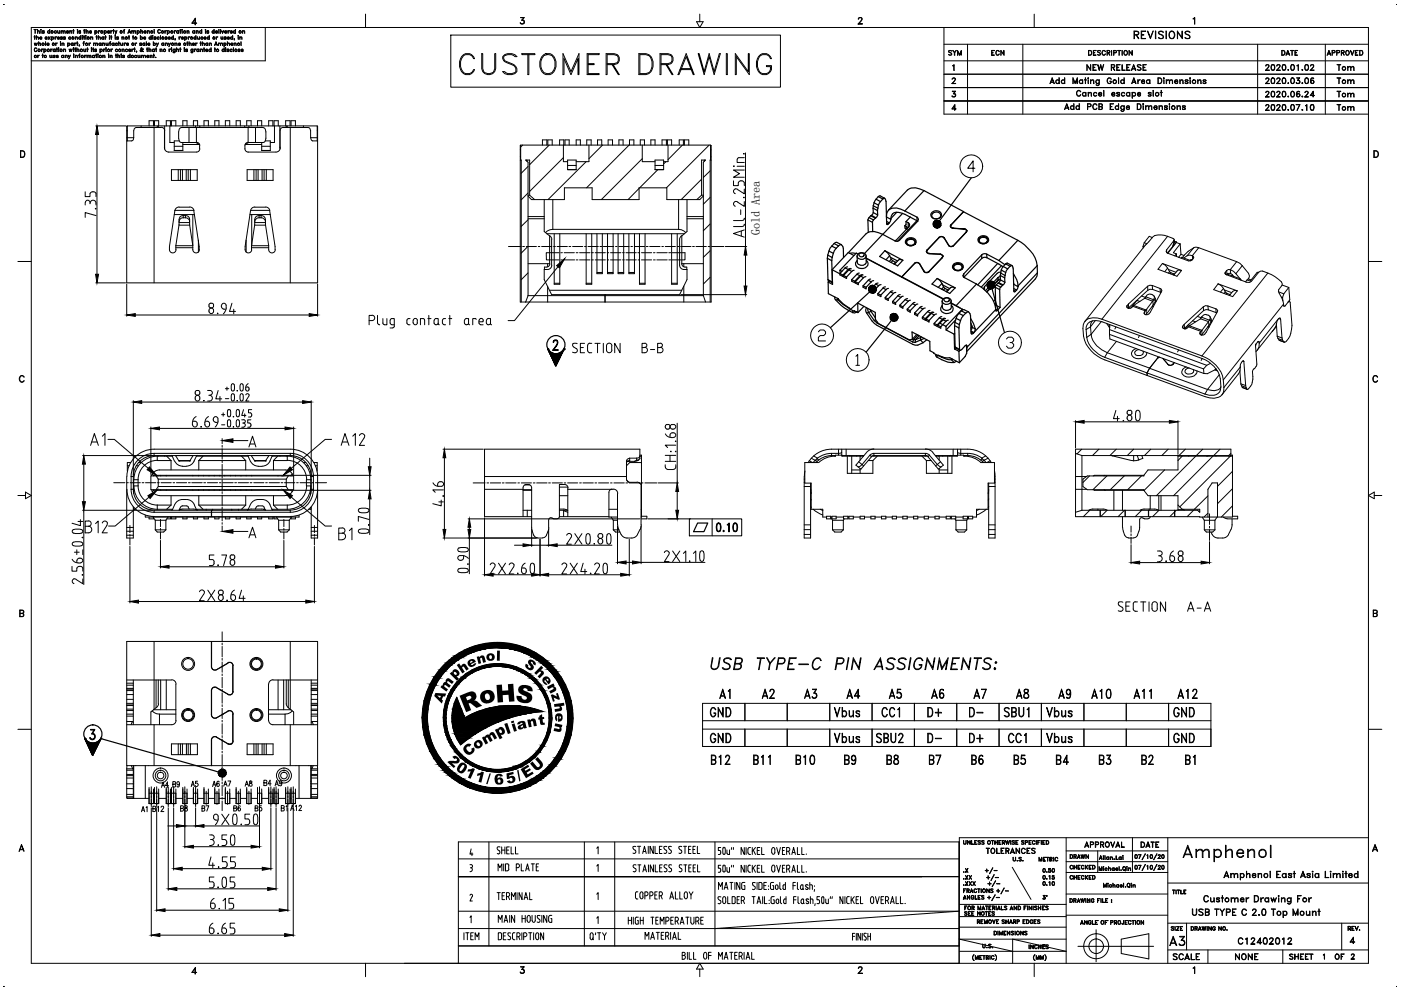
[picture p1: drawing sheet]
<svg xmlns="http://www.w3.org/2000/svg" width="297mm" height="210mm" viewBox="0 0 297 210" stroke-linecap="round" stroke-linejoin="round" font-family="sans-serif">
<defs><g id="words">
<text font-size="2.6" x="161.1" y="49.9" transform="rotate(-90 161.1 49.9)">Gold Area</text>
</g></defs>
<!-- layer: outlook -->
<g fill="none" stroke="#000" stroke-width=".21">
<path d="M.7 .9h.1M6.6 5.8h283.5v198.4h-283.5zM7.2 6.3h.5zM7.2 7.8l.3 .1zM7.3 9.1l.1 .4 .2-.4 .1 .4 .2-.4-.2 .5-.1-.4-.2 .4zM7.4 7.6v.7M7.4 10.2l.2-.1 .2 .3-.2-.2a.36 .36 0 0 0-.3 .3 .36 .36 0 0 0 .3 .4l.2-.2-.2 .3a.44 .44 0 0 1-.3-.3 .44 .44 0 0 1 .1-.5zM7.4 6.3v.8l.1-.8M7.7 7.6v.7zM7.7 7.9h.4l.1 .4-.1-.4zM7.9 6.3l.1 .8zM8 11.7v.5z"/>
<path d="M8.1 11.8l.2-.1zM8.1 6.5h.2l.1 .6-.1-.5-.3 .1zM8.2 8.9v.7zM8.3 9.2h.3v.4v-.4l-.4 .1zM8.5 8h.3v-.1a.21 .21 0 0 0-.3 0 .21 .21 0 0 0 0 .3 .21 .21 0 0 0 .3 0 .23 .23 0 0 1-.3 0 .23 .23 0 0 1 .1-.4 .23 .23 0 0 1 .3 .3h-.4M8.6 6.3h.1zM8.7 6.3h.1M8.7 6.5v.6zM8.8 10.4v.6zM8.9 10.4h.2l-.3 .3zM8.9 11.7l.3 .1zM9 7h.3"/>
<path d="M9 6.7l.4 .2-.2 .2-.2-.2v.1M9 6.6h.3M9 6.5v.2M9 11.5v.7M9.3 10.4v.8zM9.3 6.5l.1 .1-.2-.1-.2 .1 .3 .2M9.3 6.8v.2M9.4 10.4a.24 .24 0 0 1 .3 .1 .24 .24 0 0 1 0 .4 .24 .24 0 0 1-.4-.1l.2 .1a.24 .24 0 0 0 .3-.2 .24 .24 0 0 0-.3-.3l-.2 .1zM9.6 8h.4l-.2-.1a.21 .21 0 0 0-.2 .2 .21 .21 0 0 0 .4 .1 .24 .24 0 0 1-.4 .1 .24 .24 0 0 1 0-.4 .24 .24 0 0 1 .4 0v.2h-.4M9.6 8.9l.1 .7zM10 9.3h.4l-.2-.1a.21 .21 0 0 0-.2 .2 .21 .21 0 0 0 .3 .2l.1-.1a.25 .25 0 0 1-.4 .1 .25 .25 0 0 1 0-.4 .25 .25 0 0 1 .4 .1v.1h-.4M10.1 6.6l.2-.1 .2 .1-.1-.1a.23 .23 0 0 0-.3 .3 .23 .23 0 0 0 .3 .2l.1-.1a.26 .26 0 0 1-.3 .1 .26 .26 0 0 1-.1-.4z"/>
<path d="M10.2 7.8l.5 .5zM10.5 6.3l.1 .8zM10.6 11.7l.1 .5 .3-.1-.4 .1zM10.6 7.8l-.4 .5zM10.7 10.4l.1 .6zM10.9 10.4h.2l-.3 .3zM10.9 7.8l.1 .8zM11 11.7v.5zM11 7.9a.26 .26 0 0 1 .4 .1 .26 .26 0 0 1-.1 .3 .26 .26 0 0 1-.3-.1l.1 .1a.22 .22 0 0 0 .3-.2 .22 .22 0 0 0-.3-.2h-.1zM11.3 11.8l.4 .3-.2 .1-.2-.1 .3 .1v-.1l-.3-.3h.3M11.3 11.8h.3M11.5 6.6l.2-.1 .3 .1-.2-.1a.23 .23 0 0 0-.3 .3 .23 .23 0 0 0 .4 .2l.1-.1a.26 .26 0 0 1-.4 .1 .26 .26 0 0 1-.1-.4z"/>
<path d="M11.7 10.4v.6zM11.7 7.8v.5zM11.8 9.1v.5zM11.8 7.9l.2-.1-.3 .2zM11.9 9.2l.2-.1-.3 .2zM11.9 10.4h.3zM12 11.9h.3v-.1a.21 .21 0 0 0-.4 .1 .21 .21 0 0 0 .2 .3l.2-.1a.21 .21 0 0 1-.3 0 .21 .21 0 0 1 .1-.3 .21 .21 0 0 1 .2 .2h-.3M12.1 10.1v.9zM12.2 8h.4a.2 .2 0 0 0-.3-.1 .2 .2 0 0 0-.1 .2l.1 .2 .3-.1a.23 .23 0 0 1-.4 0 .23 .23 0 0 1 .1-.4 .23 .23 0 0 1 .3 .3h-.4M12.2 6.5l.1 .5 .3-.1-.2 .2-.1-.1zM12.4 10.1l.1 .2zM12.4 10.2h.1"/>
<path d="M12.4 10.4l.1 .6zM12.6 6.5l.1 .6zM12.8 8.9l.1 .1zM12.8 9.1l.1 .5zM12.9 7.9h.3M12.9 7.9l.3 .3-.1 .1-.2-.1M12.9 7.9v.1M13 6.5v.6M13.1 11.8l.1-.1 .3 .1h-.2a.22 .22 0 0 0-.2 .2 .22 .22 0 0 0 .2 .2l.2-.1a.26 .26 0 0 1-.4 .1 .26 .26 0 0 1 0-.4zM13.1 6.5h.3v.6l-.1-.6-.3 .2zM13.2 9.3l.3-.1 .1 .4-.1-.4zM13.2 7.9l-.1-.1-.3 .1 .4 .3"/>
<path d="M13.2 8.1v.2M13.2 9.1v.5M13.2 8.2l-.3 .1M13.4 10.4l.1 .6zM13.5 11.7v.5zM13.5 7.9h.3M13.5 7.9l.4 .3-.2 .1-.2-.1M13.5 6.5h.3v.6l-.1-.5-.3 .1zM13.5 7.9v.1M13.6 10.4h.3v.6l-.1-.5-.3 .1zM13.8 7.9h.1l-.2-.1-.3 .1 .4 .3M13.8 8.1v.2"/>
<path d="M13.8 11.7l.1 .5zM13.8 8.2l-.3 .1M14 11.8h.3v.4l-.1-.4-.3 .1zM14.2 6.5h.3v.3h-.4h.4l-.1-.3a.23 .23 0 0 0-.3 .3 .23 .23 0 0 0 .4 .2 .28 .28 0 0 1-.4-.1 .28 .28 0 0 1 .1-.4zM14.3 9.1l.1 .8zM14.4 9.2a.26 .26 0 0 1 .4 0 .26 .26 0 0 1 0 .4 .26 .26 0 0 1-.4-.1l.1 .1a.22 .22 0 0 0 .3-.2 .22 .22 0 0 0-.3-.2zM14.6 10.4l.2 .4 .2-.4 .1 .4 .2-.4-.2 .6-.1-.5-.2 .5zM14.7 7.9h.2a.21 .21 0 0 0-.3 0 .21 .21 0 0 0 .1 .3 .21 .21 0 0 0 .3 0 .24 .24 0 0 1-.4 0 .24 .24 0 0 1 .1-.3zM14.7 12.2l-.2-.5 .2 .5M14.8 6.5v.6M14.9 11.7l-.4 .8zM14.9 6.5h.3v.6l-.1-.6-.3 .2z"/>
<path d="M15.4 6.5h.3zM15.5 9.1v.5zM15.6 10.1v.2zM15.6 10.2h.1M15.6 10.4v.6zM15.6 6.3v.8zM15.6 11.5v.1zM15.6 11.5h.1M15.6 11.7v.5zM15.8 9.1l.1 .5zM15.8 10.4h.3zM15.9 9.2l.3-.1-.3 .2z"/>
<path d="M15.9 10.1l.1 .9zM15.9 11.7l.1 .5zM15.9 7.8l.1 .5zM16 11.9l.4-.1v.4l-.1-.4zM16 7.9h.4v.4l-.1-.4zM16.3 9.1l.2 .1zM16.3 10.1v.9zM16.4 8.9v.7zM16.4 6.3l.1 .1zM16.4 6.3h.1M16.4 6.5l.1 .6zM16.5 10.4h.2v.6v-.5l-.4 .1z"/>
<path d="M16.7 11.7l.2 .1zM16.7 9.8l.1-.3v.3M16.7 6.6l.4-.1-.4 .1 .4 .2M16.8 9.6h.1M16.8 6.7l.3 .1v.2l-.4-.1 .1 .1M16.8 6.5l-.1 .2M16.8 7.9h.3h-.1a.22 .22 0 0 0-.3 .2 .22 .22 0 0 0 .3 .2l.1-.1a.24 .24 0 0 1-.4 0 .24 .24 0 0 1 .1-.3zM16.8 11.5v.7v-.6l.2-.1h-.2M16.8 9.6l.1 .1M17 6.8v.2h-.3M17.1 7.6v.7zM17.4 7.6h.1z"/>
<path d="M17.4 7.6h.1M17.4 7.8l.1 .5zM17.6 9.1l.3 .1zM17.7 7.8l.3 .1zM17.8 8.9l-.1 .7v-.7h.2h-.2M17.8 10.4v.5l.3-.1-.1 .2-.2-.1zM17.8 6.5h.2zM17.8 7.6l.1 .7zM17.9 6.3v.8zM17.9 11.7l.1 .5zM18.1 11.8l.2-.1-.3 .2zM18.1 10.4l.1 .6z"/>
<path d="M18.1 7.6h.2zM18.2 7.6h.1M18.2 7.8v.5zM18.2 6.3l.1 .8zM18.4 10.4h.3zM18.4 6.5h.3v.6l-.1-.5-.3 .1zM18.4 11.7l.1 .5zM18.5 11.9l.2-.2 .2 .1v.4l-.1-.4zM18.5 10.1l.1 .9zM18.9 9.1v.5zM19 9.2l.2-.1-.3 .2zM19 11.8h.2l.1 .4-.1-.4-.3 .1z"/>
<path d="M19 6.6l.2-.1 .2 .3h-.4h.4l-.2-.3a.23 .23 0 0 0-.2 .3 .23 .23 0 0 0 .3 .2h-.2zM19.2 7.8v.5zM19.2 7.9h.4l.1 .4-.1-.4zM19.4 10.1v.2zM19.4 10.2h.1M19.4 10.4v.6zM19.6 11.8l.2-.1 .2 .1h-.2a.22 .22 0 0 0-.2 .2 .22 .22 0 0 0 .2 .2l.2-.1a.26 .26 0 0 1-.3 .1 .26 .26 0 0 1-.1-.4zM19.6 10.4h.3zM19.8 10.1v.9zM19.8 9.1l.1 .5zM19.9 9.3l.4-.1v.4l-.1-.4zM20 11.7l.1 .5z"/>
<path d="M20.1 10.9h.3M20.1 10.5h.3M20.1 10.6l.4 .2-.2 .2-.2-.1M20.1 10.4v.2M20.1 6.6a.26 .26 0 0 1 .4 0 .26 .26 0 0 1 0 .4 .26 .26 0 0 1-.4-.1l.2 .1a.23 .23 0 0 0 .3-.2 .23 .23 0 0 0-.3-.3zM20.1 6.5v.8M20.3 11.7l.2 .1zM20.3 7.8l.3 .1zM20.4 9.2h.2l.1 .4-.1-.4-.3 .1zM20.4 10.4l.1 .1-.4-.1v.2l.3 .1M20.4 10.7v.2M20.4 11.5v.7z"/>
<path d="M20.5 7.6v.7zM20.8 11.5h.1M20.8 11.7v.5M20.9 6.5v.6zM20.9 7.9l.3-.1 .1 .5-.1-.4zM20.9 7.6v.7M20.9 6.6l.3-.1-.3 .3zM21 9.2h.4h-.2a.22 .22 0 0 0-.2 .2 .22 .22 0 0 0 .2 .2l.2-.1a.26 .26 0 0 1-.4 .1 .26 .26 0 0 1 0-.4zM21.2 10.4v.8zM21.3 10.4a.26 .26 0 0 1 .4 .1 .26 .26 0 0 1-.1 .4 .26 .26 0 0 1-.4-.1l.2 .1a.23 .23 0 0 0 .3-.2 .23 .23 0 0 0-.3-.3l-.2 .1zM21.4 9.1v.5zM21.7 7.9h.3h-.2a.22 .22 0 0 0-.2 .2 .22 .22 0 0 0 .2 .2l.2-.1a.26 .26 0 0 1-.4 0 .26 .26 0 0 1 .1-.3z"/>
<path d="M21.7 9.1l.1 .5zM21.8 11.7v.5zM21.8 11.9l.2-.2 .2 .1 .1 .4-.1-.4zM21.9 9.2h.2l.1 .4-.1-.4-.3 .1zM22 10.4v.6zM22 7.8v.5zM22.1 10.4h.2l-.3 .3zM22.1 6.5v.8zM22.1 6.6a.24 .24 0 0 1 .4 0 .24 .24 0 0 1 0 .4 .24 .24 0 0 1-.4-.1l.2 .1a.24 .24 0 0 0 .3-.2 .24 .24 0 0 0-.3-.3zM22.3 7.8l.2 .1zM22.4 7.6v.7M22.5 9.1v.5l.4-.1-.2 .1h-.2z"/>
<path d="M22.5 10.1v.2zM22.5 10.2h.1M22.5 10.4v.6zM22.9 9.1v.5zM22.9 6.5h.3v.3h-.4h.4v-.2a.22 .22 0 0 0-.4 .2 .22 .22 0 0 0 .4 .2 .28 .28 0 0 1-.4-.1 .28 .28 0 0 1 .1-.4zM23 11.5l.1 .1zM23 11.5h.1M23 11.7l.1 .5zM23.2 9.1l.2 .1zM23.2 7.6h.1zM23.2 7.6h.1M23.2 7.8v.5z"/>
<path d="M23.4 8.9l-.1 .7v-.6l.2-.1h-.1M23.4 11.9l.3-.1 .1 .4-.1-.4zM23.4 11.7v.5M23.5 6.5v.6zM23.5 7.8l.2 .1zM23.5 10.4l.1 .6zM23.6 6.6l.2-.1-.3 .3zM23.6 7.6v.7zM23.7 10.4h.2l-.3 .3zM23.7 9.2h.5h-.2a.22 .22 0 0 0-.3 .2 .22 .22 0 0 0 .3 .2l.2-.1a.26 .26 0 0 1-.4 .1 .26 .26 0 0 1-.1-.4zM23.9 6.5h.3zM24.1 6.3v.8"/>
<path d="M24.2 9.1v.5zM24.4 7.6h.1zM24.4 7.6h.1M24.4 7.8l.1 .5zM24.5 11.7l.3 .1zM24.5 9.2v.4l.3-.1a.2 .2 0 0 1-.2 .1 .2 .2 0 0 1-.1-.3l.1-.2 .3 .1zM24.6 10.4l.3 .1-.1-.1a.23 .23 0 0 0-.3 .3 .23 .23 0 0 0 .3 .2l.1-.1a.26 .26 0 0 1-.4 0 .26 .26 0 0 1 .1-.4zM24.6 11.5v.7zM24.6 7l-.2-.5 .2 .6M24.8 6.5l-.4 .8zM24.8 7.9h.3M24.8 7.9l.3 .3-.1 .1-.2-.1"/>
<path d="M24.8 7.9v.1M25 11.5v.7zM25 7.9h.1l-.1-.1-.3 .1 .4 .3M25 8.1v.2M25.1 9.1l.2 .1zM25.1 11.8h.2l.1 .4-.1-.4-.3 .1zM25.1 8.2l-.3 .1M25.2 8.9v.7zM25.6 9.1v.5l.4-.1-.1 .1h-.3zM25.6 11.5h.2zM25.7 11.5h.1M25.7 11.7v.5z"/>
<path d="M25.9 7.8v.5zM25.9 10.4v.6M26 9.1v.5zM26 7.9h.2l.1 .4-.1-.4h-.3zM26 10.4h.3v.6l-.1-.6-.3 .2zM26 11.9l.4 .2-.3 .1M26 11.8h.4M26.1 11.8v.1M26.1 6.5h.3zM26.3 9.1l.1 .5zM26.3 11.8h.1l-.2-.1-.2 .1 .4 .3-.4 .1M26.4 9.2l.3-.1-.3 .2z"/>
<path d="M26.4 6.3l-.1 .8v-.7l.1-.1h-.1M26.7 10.4l.3 .1-.1-.1a.23 .23 0 0 0-.3 .3 .23 .23 0 0 0 .4 .2v-.1a.26 .26 0 0 1-.4 0 .26 .26 0 0 1 .1-.4zM26.8 9.3h.4l-.1-.1a.21 .21 0 0 0-.3 .2 .22 .22 0 0 0 .4 .2v-.1a.25 .25 0 0 1-.3 .1 .25 .25 0 0 1 0-.4 .25 .25 0 0 1 .3 .1v.1h-.4M27.1 11.8l.2-.1 .2 .1h-.1a.22 .22 0 0 0-.3 .2 .22 .22 0 0 0 .3 .2l.1-.1a.26 .26 0 0 1-.3 .1 .26 .26 0 0 1-.1-.4zM27.2 6.8h.4M27.2 7.8l.3 .1zM27.3 7.6l.1 .7zM27.4 10.4h.2l.1 .3h-.4h.4l-.2-.3a.23 .23 0 0 0-.2 .3 .23 .23 0 0 0 .3 .2 .27 .27 0 0 1-.3-.1 .27 .27 0 0 1 .1-.4zM27.4 6.3l.3 .8-.3-.7-.3 .7zM27.5 11.5l.1 .7zM27.9 6.5l.1 .6zM28 10.4v.6"/>
<path d="M28.1 6.5h.2v.6v-.5l-.3 .1zM28.1 10.4h.2l-.3 .3zM28.1 7.8l.2 .1zM28.2 7.6v.7M28.4 10.4h.2zM28.5 6.5h.2l.1 .6-.2-.6-.3 .2zM28.5 10.1l.1 .9zM28.6 11.8l.1-.1 .3 .1h-.2a.21 .21 0 0 0-.2 .2 .21 .21 0 0 0 .3 .1h.1a.26 .26 0 0 1-.4 .1 .26 .26 0 0 1 0-.4zM28.6 9.1l.1 .5zM28.7 9.2l.3-.1-.3 .2zM28.9 10.9h.1M28.9 11v-.2v.3"/>
<path d="M28.9 11h.1M29.1 6.5v.8zM29.1 6.6a.26 .26 0 0 1 .4 0 .26 .26 0 0 1 0 .4 .26 .26 0 0 1-.4-.1l.1 .1a.24 .24 0 0 0 .3-.2 .24 .24 0 0 0-.3-.3zM29.2 11.7l.1 .5 .4-.1-.4 .1zM29.7 9.6h.3M29.7 11.7v.5zM29.7 7.6l.1 .7zM29.8 6.3l.1 .8zM29.9 7.9a.24 .24 0 0 1 .3 .1 .24 .24 0 0 1-.1 .3 .24 .24 0 0 1-.3-.1l.1 .1a.22 .22 0 0 0 .3-.2 .22 .22 0 0 0-.3-.2h-.1zM29.9 10.2h.2M30 9.2h-.4l.4 .2M30 10.2v.4l.4 .4a.65 .65 0 0 1-.5-.8l.2 .2-.4 .3 .1 .2h.3l.3-.5-.1 .1"/>
<path d="M30 6.5h.2l.1 .6-.1-.5-.3 .1zM30 9.5v.1M30 9.2h-.3l.3 .3-.1 .1-.3-.1 .1 .1M30 11.7v.5zM30 10.2l.1 .2-.4 .3a.25 .25 0 0 0 .2 .3 .25 .25 0 0 0 .3-.3l.1-.3M30.1 11.8h.3v.4l-.1-.4-.3 .1zM30.4 11.9l.4-.1v.4v-.4zM30.5 8l.3-.1a.2 .2 0 0 0-.2 0 .2 .2 0 0 0 0 .3 .2 .2 0 0 0 .2 0 .21 .21 0 0 1-.3 0 .21 .21 0 0 1 .1-.3 .21 .21 0 0 1 .3 .2h-.4M30.6 6.6l.2-.1 .2 .3h-.4h.3l-.1-.3a.23 .23 0 0 0-.2 .3 .23 .23 0 0 0 .3 .2l.1-.1a.26 .26 0 0 1-.4 .1 .26 .26 0 0 1 0-.4zM30.7 9.1v.5zM31 8.9l.1 .7zM31.1 10.4h.3z"/>
<path d="M31.1 11.9h.4l-.1-.1a.22 .22 0 0 0-.3 .2 .22 .22 0 0 0 .3 .2l.1-.1a.23 .23 0 0 1-.4 0 .23 .23 0 0 1 .2-.4 .23 .23 0 0 1 .3 .3h-.5M31.2 10.1v.9zM31.2 6.5l.1 .6zM31.4 9.3h.3l-.1-.1a.21 .21 0 0 0-.2 .2 .21 .21 0 0 0 .3 .2v-.1a.24 .24 0 0 1-.4-.1 .24 .24 0 0 1 .2-.3 .24 .24 0 0 1 .3 .3h-.4M31.4 6.5h.3v.6l-.1-.5-.3 .1zM31.6 10.1v.9zM31.7 10.4h.3v.6l-.1-.5-.3 .1zM31.7 7.9h.3h-.1a.22 .22 0 0 0-.3 .2 .22 .22 0 0 0 .3 .2l.1-.1a.26 .26 0 0 1-.4 0 .26 .26 0 0 1 .1-.3zM31.8 11.7l.1 .5zM31.9 11.8h.3v.4v-.4l-.3 .1zM32 7.6l.1 .7zM32.3 7.6h.2z"/>
<path d="M32.4 10.4l.3 .1-.1-.1a.24 .24 0 0 0-.3 .3 .24 .24 0 0 0 .3 .2l.1-.1a.26 .26 0 0 1-.4 0 .26 .26 0 0 1 .1-.4zM32.4 7.6h.1M32.4 7.8v.5zM32.5 11.7l.3 .1zM32.5 8.9v.7zM32.6 11.5v.7zM32.7 6.3v.8zM32.7 10.4l.1 .6zM32.7 7.9h.3M32.7 7.9l.4 .3-.2 .1-.2-.1M32.8 7.9v.1M33 10.4h.2z"/>
<path d="M33 12.1h.1M33 12.2h.1M33 7.9h.1l-.2-.1-.2 .1 .3 .3M33 8.1v.2M33 8.2l-.2 .1M33.1 10.1v.9zM33.4 9.6l-.2-.5 .2 .5M33.4 7.9h.3a.21 .21 0 0 0-.3 0 .21 .21 0 0 0 0 .3 .21 .21 0 0 0 .3 0 .24 .24 0 0 1-.3 0 .24 .24 0 0 1 0-.3zM33.6 9.1l-.4 .8zM33.6 6.3h.2l.2 .2-.2-.2a.36 .36 0 0 0-.3 .4 .36 .36 0 0 0 .3 .3l.2-.2-.1 .2a.39 .39 0 0 1-.5-.2 .39 .39 0 0 1 .2-.5zM33.9 10.4l.1 .6zM34 7.6v.7"/>
<path d="M34.1 10.4h.2l.1 .6-.1-.5-.3 .1zM34.7 9.1v.5zM35 6.5v.6zM35 9.1l.1 .5zM35 6.6l.3-.1-.3 .3zM35 7.9h.4M35 7.9l.4 .3-.2 .1-.2-.1M35.1 9.3l.4-.1v.4l-.1-.4zM35.1 7.9v.1M35.3 7.9h.1l-.2-.1-.2 .1 .4 .3M35.3 8.1v.2M35.4 8.2l-.3 .1"/>
<path d="M35.5 6.5v.8zM35.5 6.6a.26 .26 0 0 1 .4 0 .26 .26 0 0 1 0 .4 .26 .26 0 0 1-.4-.1l.2 .1a.23 .23 0 0 0 .2-.2 .23 .23 0 0 0-.2-.3zM35.7 8h.4a.2 .2 0 0 0-.3-.1 .2 .2 0 0 0-.1 .2l.1 .2 .3-.1a.23 .23 0 0 1-.4 0 .23 .23 0 0 1 .1-.4 .23 .23 0 0 1 .3 .3h-.4M35.8 10.4l.1 .6zM35.9 9.6l-.2-.5 .2 .5M36 10.4h.2l-.3 .3zM36.1 9.1l-.3 .8zM36.4 10.1v.2zM36.4 10.2h.1M36.4 10.4v.6zM36.4 7.9h.3h-.1a.22 .22 0 0 0-.3 .2 .22 .22 0 0 0 .3 .2l.1-.1a.24 .24 0 0 1-.3 0 .24 .24 0 0 1 0-.3zM36.7 7.6l.1 .7z"/>
<path d="M36.8 10.4l.3 .1-.2-.1a.23 .23 0 0 0-.2 .3 .23 .23 0 0 0 .2 .2l.2-.1a.26 .26 0 0 1-.4 0 .26 .26 0 0 1 .1-.4zM36.9 6.5l.1 .6zM37 6.6l.3-.1-.3 .3zM37.1 9.1v.5zM37.1 9.3l.4-.1v.4v-.4zM37.1 10.4l.1 .6-.3 .2-.2-.1h.4zM37.1 8.2h.1M37.2 8.5l-.1-.3h.1l-.1 .3M37.2 8.3v.1M37.5 6.6l.1-.1 .3 .1-.2-.1a.23 .23 0 0 0-.3 .3 .23 .23 0 0 0 .3 .2l.2-.1a.26 .26 0 0 1-.4 .1 .26 .26 0 0 1 0-.4zM37.5 10.1v.9M37.6 10.4h.2l.1 .6-.2-.6-.2 .2z"/>
<path d="M37.8 9.3h.4l-.1-.1a.21 .21 0 0 0-.3 .2 .22 .22 0 0 0 .4 .2l.1-.1a.25 .25 0 0 1-.4 .1 .25 .25 0 0 1 0-.4 .25 .25 0 0 1 .4 .1v.1h-.5M37.9 6.5v.6M38 7.8v.5zM38.1 10.4h.3zM38.1 6.5h.3zM38.1 7.9l.2-.1-.3 .2zM38.2 10.1l.1 .9zM38.2 6.3l.1 .8zM38.5 8h.3a.2 .2 0 0 0-.2-.1 .2 .2 0 0 0-.1 .2l.1 .2 .2-.1a.23 .23 0 0 1-.3 0 .23 .23 0 0 1 .1-.4 .23 .23 0 0 1 .3 .3h-.4M38.6 6.3h.1zM38.6 6.3h.1M38.6 6.5v.6z"/>
<path d="M39.1 10.1v.2zM39.1 10.2h.1M39.1 10.4v.6zM39.1 7.8l.1 .8zM39.3 7.9a.24 .24 0 0 1 .3 .1 .24 .24 0 0 1-.1 .3 .24 .24 0 0 1-.3-.1l.1 .1a.22 .22 0 0 0 .3-.2 .22 .22 0 0 0-.3-.2h-.1zM39.4 10.9h.3M39.4 10.5h.3M39.4 10.6l.3 .1v.2l-.3-.1v.1M39.4 10.4v.2M39.6 9.1l.3 .1zM39.7 6.5v.6zM39.7 8.9v.7z"/>
<path d="M39.7 10.4l-.3 .1 .3 .2M39.7 10.7v.2M39.8 6.5h.2l.1 .6-.1-.5-.3 .1zM39.9 7.8v.5zM40 7.9l.2-.1-.3 .2zM40.1 8.9v.7zM40.1 9.3l.4-.1v.4v-.4zM40.8 4.9h.9h-1l.7-1.1v1.5l-.1-1.3-.5 .9M40.8 9.3h.4l-.1-.1a.22 .22 0 0 0-.3 .2 .22 .22 0 0 0 .3 .2l.1-.1a.2 .2 0 0 1-.3 .1 .2 .2 0 0 1-.1-.3l.2-.2 .2 .2v.1h-.4M40.8 6.6l.2-.1 .3 .1-.2-.1a.23 .23 0 0 0-.3 .3 .23 .23 0 0 0 .3 .2l.2-.1a.26 .26 0 0 1-.4 .1 .26 .26 0 0 1-.1-.4zM40.9 10.4v.6l-.3 .2-.1-.1 .3 .1 .1-.2zM41.2 7.9h.3h-.1a.22 .22 0 0 0-.3 .2 .22 .22 0 0 0 .3 .2l.1-.1a.26 .26 0 0 1-.4 0 .26 .26 0 0 1 .1-.3z"/>
<path d="M41.2 10.4l.1 .6zM41.3 6.5v.6zM41.4 10.4h.2l-.3 .3zM41.5 9.1v.5zM41.5 7.6l.1 .7zM41.6 9.2l.2-.1-.3 .2zM41.6 6.5v.6zM41.7 6.5h.3v.6v-.5l-.4 .1zM41.8 10.4l.3 .1-.1-.1a.24 .24 0 0 0-.3 .3 .24 .24 0 0 0 .3 .2l.1-.1a.26 .26 0 0 1-.4 0 .26 .26 0 0 1 .1-.4zM41.9 7.8v.4h.4l-.4 .1zM42.1 10.4l.1 .6zM42.3 7.8v.5z"/>
<path d="M42.3 6.6l.2-.1 .2 .1-.1-.1a.23 .23 0 0 0-.3 .3 .23 .23 0 0 0 .3 .2l.1-.1a.26 .26 0 0 1-.3 .1 .26 .26 0 0 1-.1-.4zM42.4 9.1l.3 .1zM42.5 10.4v.6zM42.5 8.9v.7M42.7 10.4h.2l.1 .6-.1-.5-.4 .1zM42.7 7.9h.3h-.1a.21 .21 0 0 0-.3 .2 .21 .21 0 0 0 .4 .1 .26 .26 0 0 1-.4 0 .26 .26 0 0 1 .1-.3zM42.7 6.3l.1 .8zM42.9 8.9v.7zM42.9 9.3l.4-.1v.4v-.4zM43.2 10.4h.2zM43.3 10.1v.9zM43.3 8h.3v-.1a.21 .21 0 0 0-.3 .1 .21 .21 0 0 0 .1 .3l.2-.1a.21 .21 0 0 1-.3 0 .21 .21 0 0 1 .1-.3 .21 .21 0 0 1 .3 .2h-.4"/>
<path d="M43.5 6.3h.1zM43.5 6.3h.1M43.5 6.5l.1 .6zM43.6 9.2h.4h-.1a.22 .22 0 0 0-.3 .2 .22 .22 0 0 0 .3 .2l.1-.1a.24 .24 0 0 1-.3 .1 .24 .24 0 0 1-.1-.4zM43.7 10.4h.3l.1 .3h-.5h.4l-.1-.3a.23 .23 0 0 0-.3 .3 .23 .23 0 0 0 .4 .2l.1-.1a.26 .26 0 0 1-.5 0 .26 .26 0 0 1 .1-.4zM43.9 6.6l.3-.1-.4 .1 .4 .2M43.9 6.7l.4 .2-.2 .2-.3-.2 .1 .1M43.9 6.5v.2M44 9.1l.1 .5zM44 7.9h.4h-.2a.22 .22 0 0 0-.3 .2 .22 .22 0 0 0 .3 .2l.2-.1a.26 .26 0 0 1-.4 0 .26 .26 0 0 1 0-.3zM44.2 6.8v.2h-.3M44.4 9.1v.5z"/>
<path d="M44.4 7.6v.7zM44.4 9.3l.4-.1v.4l-.1-.4zM44.4 10.4l.3 .1-.1-.1a.23 .23 0 0 0-.3 .3 .23 .23 0 0 0 .3 .2l.1-.1a.26 .26 0 0 1-.4 0 .26 .26 0 0 1 .1-.4zM44.7 10.1l.1 .9zM45.4 6.3v.8zM45.5 10.4h.2zM45.5 10.1l.1 .9zM45.6 9.5h.4M45.6 9.4h.4M45.7 6.6l.3-.1 .1 .3h-.4h.4l-.1-.3a.23 .23 0 0 0-.3 .3 .23 .23 0 0 0 .3 .2l.1-.1a.26 .26 0 0 1-.3 .1 .26 .26 0 0 1-.1-.4zM45.8 8.9l.3 .7-.3-.6-.3 .6zM45.8 7.8l.1 .5z"/>
<path d="M46 7.9l.2-.1-.3 .2zM46.3 9.3l.4-.1 .1 .4-.1-.4zM46.3 9.1v.5M46.4 6.3v.8zM46.7 6.3h.1zM46.7 6.3h.1M46.7 6.5l.1 .6zM46.8 9.3l.3-.1 .1 .4-.1-.4zM46.8 7.8l.1 .4h.3l-.1 .1h-.2zM47 6.5l.2 .5 .2-.5-.2 .6zM47.2 10.4l.3 .1-.1-.1a.23 .23 0 0 0-.3 .3 .23 .23 0 0 0 .3 .2l.1-.1a.26 .26 0 0 1-.4 0 .26 .26 0 0 1 .1-.4zM47.2 7.8l.1 .5z"/>
<path d="M47.5 9.1v.8zM47.5 10.1v.9M47.5 8.2h.1M47.6 9.2a.24 .24 0 0 1 .3 0 .24 .24 0 0 1 0 .4 .24 .24 0 0 1-.4-.1l.2 .1a.22 .22 0 0 0 .2-.2 .22 .22 0 0 0-.2-.2zM47.6 7.9h.3M47.6 7.9l.3 .3h-.4M47.6 7.9v.1M47.7 6.6l.2-.1 .2 .3h-.4h.3l-.1-.3a.23 .23 0 0 0-.2 .3 .23 .23 0 0 0 .3 .2l.1-.1a.26 .26 0 0 1-.4 .1 .26 .26 0 0 1 0-.4zM47.8 10.1l.1 .2zM47.8 10.2h.1M47.8 10.4l.1 .6zM47.9 7.9l-.1-.1-.3 .1 .4 .3"/>
<path d="M47.9 8.1v.2M47.9 8.2l-.3 .1M48.2 10.9h.3M48.2 10.6l.3 .2-.1 .2-.3-.2 .1 .1M48.2 10.5h.3M48.2 8.9v.7zM48.2 10.4v.2M48.2 8h.4a.2 .2 0 0 0-.3-.1 .2 .2 0 0 0-.1 .2l.2 .2 .2-.1a.23 .23 0 0 1-.4 0 .23 .23 0 0 1 .1-.4 .23 .23 0 0 1 .3 .3h-.4M48.2 9.3l.4-.1 .1 .4-.1-.4zM48.3 6.5l.1 .6zM48.4 6.6l.3-.1-.3 .3zM48.5 10.4v.1l-.1-.1-.3 .1 .4 .2"/>
<path d="M48.5 10.7v.2M48.8 6.6l.3-.1 .2 .3h-.5h.4l-.1-.3a.23 .23 0 0 0-.3 .3 .23 .23 0 0 0 .4 .2l.1-.1a.26 .26 0 0 1-.4 .1 .26 .26 0 0 1-.1-.4zM48.9 10.4l.3 .1-.1-.1a.23 .23 0 0 0-.3 .3 .23 .23 0 0 0 .3 .2l.1-.1a.26 .26 0 0 1-.4 0 .26 .26 0 0 1 .1-.4zM49 9.3h.3l-.1-.1a.21 .21 0 0 0-.2 .2 .21 .21 0 0 0 .3 .2v-.1a.23 .23 0 0 1-.3 .1 .23 .23 0 0 1 0-.4 .23 .23 0 0 1 .3 .1v.1h-.3M49 7.9h.3h-.2a.22 .22 0 0 0-.2 .2 .22 .22 0 0 0 .2 .2l.2-.1a.26 .26 0 0 1-.4 0 .26 .26 0 0 1 .1-.3zM49.3 7.6v.7zM49.5 10.1v.9zM49.6 9.3l.4-.1 .1 .4-.1-.4zM49.6 8.2h.1M49.6 9.1v.5M49.7 8.5l-.1-.3v.3M49.7 8.3v.1"/>
<path d="M49.9 6.3v.8zM50.4 7.6h.2zM50.5 7.6h.1M50.5 7.8v.5zM50.5 10.9h.3M50.5 10.6l.4 .2-.2 .2-.2-.1M50.5 10.5h.3M50.5 10.4v.2M50.8 10.4l-.3 .1 .3 .2M50.8 10.7v.2M50.8 7.8l.1 .5zM50.9 7.9h.4v.4l-.1-.4z"/>
<path d="M51.1 8.9v.7zM51.2 10.4h.2l.1 .3h-.3h.3v-.2a.2 .2 0 0 0-.3 0 .2 .2 0 0 0 0 .3 .2 .2 0 0 0 .3 0v.1a.27 .27 0 0 1-.4-.1 .27 .27 0 0 1 .1-.4zM51.4 6.5l.1 .6zM51.5 6.5h.3l.1 .6-.1-.5-.3 .1zM56.2 5.8v7.1h-49.6M77.5 3v2.8M95.6 7.4h69.9v11.1h-69.9zM97.9 12a1.53 1.53 0 0 1 1.5-.7 1.53 1.53 0 0 1 1.2 1.1h-.2l-.2-.4-.6-.4a1.49 1.49 0 0 0-2 1.5 2.24 2.24 0 0 0 1.1 2.5h.9l.6-.4 .2-.4h.2a1.54 1.54 0 0 1-1.5 1.1 1.54 1.54 0 0 1-1.5-1.1 2.85 2.85 0 0 1 .3-2.8zM102.1 11.4h.2v3.1a1.29 1.29 0 0 0 1.3 1.1 1.29 1.29 0 0 0 1.3-1.1v-3.1h.2v3.1a1.5 1.5 0 0 1-1.5 1.3 1.5 1.5 0 0 1-1.5-1.3zM106.6 12a1.99 1.99 0 0 1 3 0h-.4a1.65 1.65 0 0 0-2.4 0l.2 .9 .4 .2a2.58 2.58 0 0 1 2.2 1.4v.7a2.01 2.01 0 0 1-3 0h.4a1.61 1.61 0 0 0 2.4 0 1.19 1.19 0 0 0-.9-1.5 2.1 2.1 0 0 1-1.9-1.3zM110.3 4.9l.2 .1M110.6 11.4h2.8v.2h-2.8z"/>
<path d="M110.7 4.2a.48 .48 0 0 1 .5 .4 .48 .48 0 0 1-.4 .6 .48 .48 0 0 1-.5-.3M110.9 4.3l.3 .3-.3 .4M111.1 3.8l-.7-.1h.8l-.5 .6M111.1 3.7l-.5 .6h.4l.2 .3M111.2 4.8l-.4 .2-.5-.1M111.9 11.6v4.2h.2v-4.2M114.9 12a1.56 1.56 0 0 1 1.5-.7 1.56 1.56 0 0 1 1.3 1.1 2.51 2.51 0 0 1-1.1 3.4 2.05 2.05 0 0 1-2.1-2.7zM115.3 11.8a1.55 1.55 0 0 1 2.4 1.3v1a1.5 1.5 0 0 1-1.5 1.5 1.5 1.5 0 0 1-1.5-1.5v-1zM119.4 11.4l1.7 3.8 1.7-3.8v4.4h-.3v-3.4l-1.4 3.4-1.5-3.4v3.4h-.2zM124.5 11.4h2.5v.2h-2.3v4h2.3v.2h-2.5zM124.7 13.5h1.3v.2h-1.3M128.7 13.5h1.5l.7-.2 .2-.4v-.7l-.2-.4-.7-.2h-1.5v4.2h-.2v-4.4h1.7l.7 .2a1.21 1.21 0 0 1 0 1.9l-.7 .2h-1.5"/>
<path d="M129.8 13.7l1.3 2.1h.2l-1.3-2.1M135.5 11.4h1.4a2.41 2.41 0 0 1 1.1 3.8l-.4 .4-.7 .2h-1.4zM135.7 11.6h1.2a2.12 2.12 0 0 1 1.1 3.2l-.4 .6-.7 .2h-1.2zM140.2 13.5h1.4l.7-.2 .2-.4v-.7l-.2-.4-.7-.2h-1.4v4.2h-.3v-4.4h1.7a1.17 1.17 0 0 1 1.1 1.1 1.17 1.17 0 0 1-1.1 1.2h-1.4M141.2 13.7l1.3 2.1h.2l-1.3-2.1M144.2 14.8h2.6M144.4 14.5h2.1M145.5 11.4l1.7 4.4h-.2l-1.5-3.8-1.5 3.8h-.3zM147.7 4.6h1.4l-.7 1.2zM148 11.4h.2l1.1 3.8 1.1-3.8 1 3.8 1.1-3.8h.2l-1.3 4.4-1-3.8-1.1 3.8zM148.4 3v1.6M154 11.4h.2v4.4h-.2z"/>
<path d="M155.9 11.4l2.8 3.8v-3.8h.2v4.4l-2.8-3.8v3.8h-.2zM160.8 12a1.53 1.53 0 0 1 1.5-.7 1.53 1.53 0 0 1 1.3 1.1h-.2a1.43 1.43 0 0 0-1.7-.8 1.43 1.43 0 0 0-1.1 1.5 2.24 2.24 0 0 0 1.1 2.5h.8a1.21 1.21 0 0 0 .9-1.5h-.9v-.2h1.1a1.54 1.54 0 0 1-1.1 1.9 1.54 1.54 0 0 1-1.9-1 2.85 2.85 0 0 1 .2-2.8zM182 5l.9 .1h-1l.8-1-.2-.3h-.4v.2h-.1l.1-.2h.6v.4l-.7 .9M200.1 12.9h90M200.1 5.8v18.4h90M200.1 15.7h90M200.1 9.4h90M200.1 18.6h90M201.1 10.8l.3-.1 .4 .1a.33 .33 0 0 0-.4-.1 .33 .33 0 0 0-.2 .3l.4 .2 .2 .3-.3 .2-.4-.2a.32 .32 0 0 0 .4 .2 .32 .32 0 0 0 .2-.4l-.5-.2zM201.9 16.6l.4-.1 .3 .4-.7 .8h.7h-.8l.7-.8v-.3h-.4l-.2 .2zM202 13.9l.3-.2v1.2l-.1-1.1zM202.2 19.8a.41 .41 0 0 1 .4 .3 .41 .41 0 0 1-.3 .5 .41 .41 0 0 1-.5-.3l.1 .1a.44 .44 0 0 0 .7-.1"/>
<path d="M202.3 11.2l.5-.5-.4 .5v.5l-.1-.5-.3-.5 .4 .5M202.3 19.9l.3 .2-.3 .4M202.5 19.4l-.6-.1h.7l-.4 .6M202.5 19.3l-.4 .6 .5 .2M203 10.7l.4 .8 .4-.8v1l-.1-.7-.3 .7-.3-.7-.1 .7zM205.1 9.4v14.8M210.3 10.7h.5h-.5v1h.5h-.5zM210.3 11.2h.3zM211.3 10.7h.3l.3 .3a.35 .35 0 0 0-.4-.3 .35 .35 0 0 0-.3 .4v.2a.35 .35 0 0 0 .3 .4 .35 .35 0 0 0 .4-.2 .37 .37 0 0 1-.5 .2 .37 .37 0 0 1-.3-.4zM212.2 10.7l.6 .8 .1-.8v1l-.7-.9v.9zM216.9 9.4v14.8M219.3 3v2.8"/>
<path d="M222.7 17.5h.7M222.8 17.4h.6M223.1 16.5l.4 1.2-.4-1-.5 1zM224 17l.3-.1 .2 .2-.2-.1a.37 .37 0 0 0-.4 .3 .37 .37 0 0 0 .4 .4l.2-.1a.4 .4 0 0 1-.6 0 .4 .4 0 0 1 .1-.6zM224.5 16.5l.1 1.2zM225.1 17.1l.2-.2 .4 .2-.2-.1a.36 .36 0 0 0-.4 .3 .36 .36 0 0 0 .4 .4l.2-.1a.39 .39 0 0 1-.6 0 .39 .39 0 0 1 0-.5zM225.7 16.5v1.2zM227.5 16.5l.5 1.1 .4-1.1v1.2l-.1-.9-.3 .9-.5-.9v.9zM228.4 19.3l.4-.1 .3 .3a.46 .46 0 0 0-.4-.3 .46 .46 0 0 0-.4 .4v.3a.44 .44 0 0 0 .3 .5 .44 .44 0 0 0 .5-.3 .46 .46 0 0 1-.5 .3 .46 .46 0 0 1-.4-.5zM228.9 17.1l.2-.2 .4 .2-.2-.1a.36 .36 0 0 0-.4 .3 .36 .36 0 0 0 .4 .4l.2-.1a.39 .39 0 0 1-.5 0 .39 .39 0 0 1-.1-.5zM229.5 16.9l.1 .8zM229.6 19.6h.3l.3 .2-.3-.2a.36 .36 0 0 0-.3 .4 .36 .36 0 0 0 .3 .3l.3-.1a.42 .42 0 0 1-.7 .1 .42 .42 0 0 1 .1-.7z"/>
<path d="M229.9 16.9l.4 .1zM230.1 16.5l.1 1.2zM230.2 19.6v.8zM230.4 13.7l.8 1.1 .1-1.1v1.2l-.8-1-.1 1zM230.7 16.5v.2l-.1-.1zM230.7 16.6h.1M230.7 16.9v.8zM230.7 19.6l.1 .8zM230.8 10.7h.3a.54 .54 0 0 1 .4 .5 .54 .54 0 0 1-.4 .5h-.3zM230.8 19.8l.3-.2h.2l.1 .8-.1-.7-.2-.1zM230.8 10.7a.5 .5 0 0 1 .6 .3 .5 .5 0 0 1-.1 .6l-.5 .1zM231.2 16.9l.1 .8z"/>
<path d="M231.5 17h.3l.1 .7-.1-.7h-.3l-.2 .2zM231.7 13.7h.7h-.6v1.1l.6 .1h-.7zM231.8 10.7h.6h-.6v1h.6h-.6zM231.8 14.3h.3h-.3M231.8 11.2h.3zM231.9 19.8l.4-.2 .2 .2a.33 .33 0 0 0-.5-.1 .33 .33 0 0 0 0 .5 .33 .33 0 0 0 .5 0 .39 .39 0 0 1-.5 .1 .39 .39 0 0 1-.1-.5zM232.4 17.1l.2-.2 .4 .2-.2-.1a.36 .36 0 0 0-.4 .3 .36 .36 0 0 0 .4 .4l.2-.1a.39 .39 0 0 1-.5 0 .39 .39 0 0 1-.1-.5zM232.7 10.8l.2-.1 .5 .1h-.7l.1 .2 .6 .4-.2 .3h-.3l-.2-.2 .2 .2 .4-.2zM232.7 13.7l.4 1.1 .3-1.1 .3 1.1 .3-1.1-.3 1.2-.3-1-.3 1zM232.9 19.9h.6v-.1a.33 .33 0 0 0-.4-.1 .33 .33 0 0 0 0 .5 .33 .33 0 0 0 .4 0 .36 .36 0 0 1-.6 0 .36 .36 0 0 1 .2-.5 .36 .36 0 0 1 .5 .3h-.7M233 16.9v1.1l-.4 .1-.2-.1 .3 .1 .3-.1zM233.8 10.7h.3l.3 .3a.35 .35 0 0 0-.4-.3 .35 .35 0 0 0-.3 .4v.2a.35 .35 0 0 0 .3 .4 .35 .35 0 0 0 .4-.2 .39 .39 0 0 1-.4 .2 .39 .39 0 0 1-.4-.4z"/>
<path d="M234 19.2v1.2zM234.7 10.7l.6 .2-.1 .3h-.4l.5-.2-.1-.2-.4-.1v1zM235 11.2l.3 .5-.3-.5M235 16.6l.3-.1 .3 .3a.43 .43 0 0 0-.5-.2 .43 .43 0 0 0-.3 .4l.2 .6h.4l.2-.3-.3-.1h.3v.3a.47 .47 0 0 1-.5 .2 .47 .47 0 0 1-.4-.4zM235.7 10.7v1zM235.7 14.3l.5-.1v-.4l-.5-.1-.1 1.2v-1.2h.6l.2 .2-.2 .4h-.5M235.7 19.9h.6v-.1a.33 .33 0 0 0-.5 0 .33 .33 0 0 0 .1 .5h.3l.1-.1a.36 .36 0 0 1-.5 0 .36 .36 0 0 1 0-.5 .36 .36 0 0 1 .6 .1v.2h-.7M236 14.3l.4 .6zM236.1 10.7h.4l.2 .2-.1 .3h-.4l.5-.2-.1-.2-.4-.1v1zM236.8 13.7h.7h-.7v1.1l.7 .1h-.7zM236.8 19.8l.6 .4-.3 .2-.3-.2 .1 .1M236.8 19.7h.5"/>
<path d="M236.8 14.3h.4h-.4M236.9 19.6v.3M237 10.7h.6zM237.1 16.5l.1 1.2zM237.3 10.7v1v-1M237.3 19.6l.1 .2-.3-.2-.3 .2 .5 .3M237.6 17.1l.3-.2 .4 .2-.2-.1a.37 .37 0 0 0-.5 .3 .37 .37 0 0 0 .5 .4l.2-.1a.41 .41 0 0 1-.6 .1 .41 .41 0 0 1-.1-.6zM237.9 10.7v1zM237.9 13.7v1.1l.7 .1h-.7zM237.9 19.6h.3l.2 .2a.33 .33 0 0 0-.5-.1 .33 .33 0 0 0 0 .5 .33 .33 0 0 0 .5 0 .39 .39 0 0 1-.6 .1 .39 .39 0 0 1 .1-.7zM238.3 16.5l.1 1.2zM238.4 10.7h.2a.49 .49 0 0 1 .5 .6 .49 .49 0 0 1-.7 .4l-.1-.4z"/>
<path d="M238.9 13.7h.7h-.6v1.1l.6 .1h-.7zM239 14.3h.3h-.3M239 19.6h.3l.2 .2-.2-.2a.36 .36 0 0 0-.4 .4 .36 .36 0 0 0 .4 .3l.2-.1a.42 .42 0 0 1-.6 .1 .42 .42 0 0 1 .1-.7zM239.4 10.7l.6 .8 .1-.8v1l-.7-.9v.9zM239.5 19.6l.1 .8zM240 14.6h.7M240 19.6l.1 1.2zM240.1 14.5h.6M240.1 17.5h.7M240.1 17.4h.6M240.2 19.6a.39 .39 0 0 1 .5 .1 .39 .39 0 0 1-.1 .6 .39 .39 0 0 1-.5-.1l.2 .1a.37 .37 0 0 0 .4-.3 .37 .37 0 0 0-.4-.4l-.2 .2zM240.4 13.7l.4 1.2-.4-1-.5 1z"/>
<path d="M240.4 16.5l.5 1.2-.5-1-.5 1zM240.5 7.4l.8-.1 .1-.4-.4-.2h-.5l-.1 1.5v-1.6h.6l.5 .3-.2 .5h-.8M240.9 7.4l.6 .8-.5-.8M241.1 13.9l.3-.2h.4l.1 .2-.5-.2-.2 .3 .7 .5a.44 .44 0 0 1-.3 .4 .44 .44 0 0 1-.5-.1h.8l-.1-.4-.6-.2zM241.2 19.9h.6v-.1a.33 .33 0 0 0-.5-.1 .33 .33 0 0 0 0 .5 .33 .33 0 0 0 .5 0 .34 .34 0 0 1-.6 0 .34 .34 0 0 1 .2-.5 .34 .34 0 0 1 .4 .3h-.6M241.2 16.9l.1 .8zM241.5 17l.3-.1-.5 .4zM242 6.6h.9l-.9 .1v1.5h.9h-.9zM242 7.4h.5h-.5M242 17.3h.6v-.3a.34 .34 0 0 0-.5 .1 .34 .34 0 0 0 .1 .5 .34 .34 0 0 0 .4-.1 .36 .36 0 0 1-.5 0 .36 .36 0 0 1 .1-.5 .36 .36 0 0 1 .5 .2v.1h-.7M242.3 13.7h.7h-.6v1.1l.6 .1h-.7zM242.4 14.3h.4h-.4"/>
<path d="M243.2 17l.3-.1 .2 .2-.2-.1a.37 .37 0 0 0-.4 .3 .37 .37 0 0 0 .4 .4l.2-.1a.4 .4 0 0 1-.6 0 .4 .4 0 0 1 .1-.6zM243.3 6.6l.6 1.4 .6-1.4-.6 1.6zM243.5 19.8l.6 .4-.3 .2-.4-.2 .1 .1M243.5 19.7h.5M243.5 19.6v.3M243.7 16.9l.1 .8zM244 19.6l.1 .2-.3-.2-.4 .2 .6 .3M244.5 19.2v1.2zM245 6.6l.1 1.6zM245.5 16.5a.64 .64 0 0 1 .8 .4 .64 .64 0 0 1-.4 .8h-.4zM245.6 16.6a.58 .58 0 0 1 .7 .5 .58 .58 0 0 1-.7 .6zM245.6 6.8a.65 .65 0 0 1 1.1 0l-.4-.1-.6 .1 .1 .3 .5 .3a.43 .43 0 0 1 .4 .4 .43 .43 0 0 1-.4 .4h-.5l-.2-.2h.2a.53 .53 0 0 0 .8 0l-.1-.4-.7-.4z"/>
<path d="M246 19.6h.4zM246.2 19.2v1.2zM246.7 16.5l.2 .1-.1 .1-.1-.1zM246.7 16.6h.1M246.7 16.9l.1 .8zM247.2 6.6l.1 1.6zM247.3 16.9v.8zM247.5 17h.4l.1 .7-.2-.7h-.2l-.3 .2zM248 6.8a.74 .74 0 0 1 1 .1 .74 .74 0 0 1-.1 1.1l-.1 .2a.79 .79 0 0 1-1-.4 .79 .79 0 0 1 .2-1zM248.1 6.8a.55 .55 0 0 1 .9 .4 .74 .74 0 0 1-.6 1 .87 .87 0 0 1-.3-1.4zM248.1 17h.5v.7v-.5l-.2-.2-.4 .2zM249.1 17.3h.6l-.1-.3a.34 .34 0 0 0-.5 .1 .34 .34 0 0 0 .1 .5 .34 .34 0 0 0 .5-.1 .36 .36 0 0 1-.6 0 .36 .36 0 0 1 .1-.5 .36 .36 0 0 1 .5 .2v.1h-.6"/>
<path d="M249.6 6.6l1 1.4 .1-1.4v1.6l-1-1.4-.1 1.4zM250.1 16.9l.1 .8zM250.4 17h.4l.1 .7-.2-.7h-.2l-.3 .2zM251.2 6.8a.65 .65 0 0 1 1.1 0l-.4-.1-.6 .1 .1 .3 .5 .3a.43 .43 0 0 1 .4 .4 .43 .43 0 0 1-.4 .4h-.5l-.2-.2h.2a.53 .53 0 0 0 .9 0l-.1-.4-.8-.4zM251.3 17.6h.5M251.3 17.2l.6 .3-.2 .2-.5-.1 .2 .1M251.3 17h.5M251.4 17v.2M251.8 17l.1 .1-.2-.2-.5 .2 .6 .4M251.8 17.4v.3M252.3 16.5l.1 .2zM252.3 16.6h.1"/>
<path d="M252.3 16.9l.1 .8zM253 4l.3-.3v1.4v-1.3zM253.9 16.9l.1 .8zM254 17.2l.3-.3 .3 .1 .1 .7-.2-.7h-.2zM255.1 17.6h.5M255.1 17.2l.6 .3-.2 .2-.5-.1 .2 .1M255.1 17h.5M255.2 17v.2M255.6 17l.1 .1-.2-.2-.5 .2 .6 .4M255.6 17.4v.3M266.6 9.4v14.8M268.4 14.8l.7 .1h-.8l.7-.9-.2-.3-.3 .1-.1 .2v-.2h.6v.4l-.6 .7"/>
<path d="M268.4 16.6l.4-.1 .3 .4-.7 .8h.7h-.8l.7-.8-.2-.3h-.3l-.1 .2zM269.6 13.7h.2a.63 .63 0 0 1 .5 .6 .63 .63 0 0 1-.5 .6 .82 .82 0 0 1-.2-1.2zM269.6 14.8h.5M269.6 13.8h.5M269.6 16.6a.37 .37 0 0 1 .6 .1v.8l-.1 .2h-.5l-.1-.5zM269.6 17.6h.5M269.6 16.6h.5M269.6 19.4a.37 .37 0 0 1 .6 .2v.7l-.1 .2h-.5l-.1-.4zM269.6 19.5h.5M269.7 13.7l-.2 .5 .2 .6M269.7 16.6l-.2 .4 .2 .7M269.7 19.4l-.2 .5 .2 .6"/>
<path d="M270.1 13.7l.1 .5-.1 .6M270.1 16.6l.1 .4-.1 .7M270.1 19.4l.1 .5-.1 .6M270.7 14.8l.8 .1h-.8l.6-.9v-.2l-.4-.1-.2 .3v-.2l.6-.1 .1 .3-.7 .9M270.7 16.6l.5-.1 .2 .4-.7 .8h.8h-.8l.6-.8v-.3h-.4l-.2 .2zM271.8 10.7h.3a.54 .54 0 0 1 .4 .5 .54 .54 0 0 1-.4 .5h-.3zM271.8 10.7a.49 .49 0 0 1 .5 .3 .49 .49 0 0 1-.1 .6l-.4 .1zM272 13.7a.56 .56 0 0 1 .7 .6 .56 .56 0 0 1-.7 .5l-.2-.4zM272 14.8h.4M272 13.8h.4M272 16.6a.56 .56 0 0 1 .7 .5 .56 .56 0 0 1-.7 .6l-.2-.5zM272 17.6h.4"/>
<path d="M272 16.6h.4M272 19.4a.56 .56 0 0 1 .7 .6 .56 .56 0 0 1-.7 .5l-.2-.4zM272 19.5h.4M272.1 13.7l-.2 .5 .2 .6M272.1 16.6l-.2 .4 .2 .7M272.1 19.4l-.2 .5 .2 .6M272.4 13.7l.2 .5-.2 .6M272.4 16.6l.2 .4-.2 .7M272.4 19.4l.2 .5-.2 .6M272.8 11.5h.5M272.8 11.4h.5M273 10.7l.5 1-.5-.9-.3 .9z"/>
<path d="M273 14.8h.2v.1zM273 17.6h.2v.1zM273.1 14.8h.1M273.1 17.6h.1M273.6 10.7h.7zM273.8 13.7a.56 .56 0 0 1 .7 .6 .56 .56 0 0 1-.7 .5l-.2-.4zM273.8 14.8h.5M273.8 13.8h.5M273.8 16.6a.37 .37 0 0 1 .6 .1l.1 .5-.2 .5a.61 .61 0 0 1-.7-.4 .61 .61 0 0 1 .2-.7zM273.8 17.6h.5M273.8 16.6h.5M273.8 19.4a.37 .37 0 0 1 .6 .2l.1 .5-.2 .4a.61 .61 0 0 1-.7-.3 .61 .61 0 0 1 .2-.8z"/>
<path d="M273.8 19.5h.5M273.9 13.7l-.2 .5 .2 .6M273.9 16.6l-.2 .4 .2 .7M273.9 19.4l-.2 .5 .2 .6M273.9 10.7v1l.1-1M274.2 13.7l.2 .5-.2 .6M274.2 16.6l.2 .4-.2 .7M274.2 19.4l.2 .5-.2 .6M274.6 10.7h.5h-.5v1h.5h-.5zM274.6 11.2h.3zM274.9 17.6l.1 .1M275 13.9l.3-.2v1.2l-.1-1.1z"/>
<path d="M275 19.5h.5M275.1 19.4l-.2 .7 .3 .4M275.2 17a.41 .41 0 0 1 .4 .3 .41 .41 0 0 1-.3 .5 .41 .41 0 0 1-.5-.3l.5 .2 .3-.2M275.2 19.9l-.3 .2M275.3 17l.3 .3-.3 .4M275.3 19.9l.3 .2-.3 .4M275.4 19.4l.2 .1-.1-.1a.59 .59 0 0 0-.7 .5 .59 .59 0 0 0 .4 .7 .38 .38 0 0 0 .4-.4 .38 .38 0 0 0-.4-.4l-.3 .2M275.5 16.6l-.6-.1h.7l-.4 .5M275.5 16.5l-.4 .5 .5 .3M276 14.8h.2v.1zM276.1 14.8h.1M276.1 17.6l.1 .1z"/>
<path d="M276.1 17.6h.1M276.8 13.7h.2a.63 .63 0 0 1 .4 .6 .63 .63 0 0 1-.4 .6 .82 .82 0 0 1-.2-1.2zM276.8 14.8h.5M276.8 13.8h.5M276.8 16.6a.37 .37 0 0 1 .6 .1v.8l-.1 .2h-.5l-.2-.5zM276.8 17.6h.5M276.8 16.6h.5M276.8 13.7l-.1 .5 .1 .6M276.8 16.6l-.1 .4 .1 .7M277.2 13.7l.2 .5-.2 .6M277.2 16.6l.2 .4-.2 .7M277.9 14.8l.7 .1h-.8l.7-.9v-.2l-.4-.1-.2 .3v-.2l.6-.1v.5l-.6 .7"/>
<path d="M277.9 17.5l.3 .2 .3-.2M277.9 17.3l.3-.3 .3 .3M278 16.6h.5M278.1 16.6l-.1 .1a.67 .67 0 0 0 .2 1M278.2 17l-.3 .3M278.3 17l.2 .3-.2 .4M278.5 16.6v.1v-.1a.37 .37 0 0 0-.6 .1v.6a.38 .38 0 0 0 .5 .4 .38 .38 0 0 0 .1-.7h-.3l-.3 .2M281 9.4v14.8M281.5 11.5h.6M281.5 11.4h.5M281.8 10.7l.4 1-.4-.9-.4 .9zM282.4 10.7h.5l.2 .2-.1 .3h-.5l.5-.2v-.2l-.5-.1v1z"/>
<path d="M283.4 10.7h.4l.2 .2v.3h-.6l.6-.2v-.2l-.6-.1v1zM283.5 13.7h.8zM283.5 16.5l.8 .1zM283.5 19.3l.8 .1zM283.9 13.7v1.2zM283.9 16.6v1.1zM283.9 19.4v1.2zM284.4 10.7l.6 .2v.2l-.6 .1 .6-.2-.1-.2-.5-.1v1zM284.7 11.2l.3 .5-.3-.5M285.4 10.8l.1-.1a.48 .48 0 0 1 .6 .5 .48 .48 0 0 1-.6 .5l-.2-.4zM285.5 10.8a.43 .43 0 0 1 .5 .4 .43 .43 0 0 1-.5 .4l-.1-.3zM285.7 14.1l.1 .8z"/>
<path d="M285.7 16.9l.1 .8zM285.7 19.8l.1 .8zM285.8 14.3l.3-.2 .3 .1v.7l-.1-.7zM285.9 17h.5v.7l-.1-.7h-.2l-.3 .2zM285.9 19.8h.5v.8l-.1-.7-.2-.1-.3 .2zM286.3 10.7l.4 .8 .4-.8-.4 1zM286.4 14.3l.5-.2 .2 .2v.6l-.1-.7zM286.4 20l.3-.2h.3l.1 .8-.1-.7-.3-.1zM286.6 17h.4l.1 .7-.1-.7h-.3l-.3 .2zM287.3 10.7h.6h-.5v1h.5h-.6zM287.4 11.2h.3zM288.3 10.7h.3a.54 .54 0 0 1 .4 .5 .54 .54 0 0 1-.4 .5h-.3z"/>
<path d="M288.3 10.7a.5 .5 0 0 1 .6 .3 .5 .5 0 0 1-.1 .6l-.5 .1M296.1 .9h.1M4.3 31.9a.78 .78 0 0 1 .9 .5 .78 .78 0 0 1-.2 .9l-.7 .1zM4.4 32h.4a.7 .7 0 0 1 .4 .7 .7 .7 0 0 1-.4 .6h-.4zM200.1 21.4h90M201.9 23.1h.8h-.9l.7-.9v1.2l-.1-1.1-.5 .8M201.9 20.4l.1 .1M225.8 22.9h.7M225.9 22.9h.6M226.2 22l.4 1.2-.4-1-.5 1zM227.1 22.5l.3-.1 .3 .2-.3-.1a.36 .36 0 0 0-.4 .3 .36 .36 0 0 0 .4 .4l.3-.1a.42 .42 0 0 1-.7 0 .42 .42 0 0 1 .1-.6zM227.7 22v1.2z"/>
<path d="M228.2 22.6l.2-.2 .4 .2-.2-.1a.37 .37 0 0 0-.4 .3 .37 .37 0 0 0 .4 .4l.2-.1a.39 .39 0 0 1-.6 .1 .39 .39 0 0 1 0-.6zM228.8 22l.1 1.2zM230.6 22.6h.5l.2-.4-.2-.2h-.5v1.2v-1.2l.7 .1-.1 .5h-.6M231.8 22.2l.5-.2 .3 .3a.42 .42 0 0 0-.5-.3 .42 .42 0 0 0-.3 .5v.3a.42 .42 0 0 0 .3 .4 .42 .42 0 0 0 .5-.3 .46 .46 0 0 1-.6 .3 .46 .46 0 0 1-.3-.4zM233 22h.5l.2 .2-.1 .3-.6 .1M233 22.6h.5l.2 .2-.1 .3-.6 .1M233.5 22.6l.3 .2-.2 .4h-.6v-1.2h.6l.2 .2v.2l-.3 .2M235.4 22h.7h-.7v1.2h.7h-.7zM235.4 22.6h.4h-.4M236.5 22.6l.2-.2 .4 .2-.2-.1a.36 .36 0 0 0-.4 .3 .36 .36 0 0 0 .4 .4l.2-.1a.39 .39 0 0 1-.5 .1 .39 .39 0 0 1-.1-.6zM236.8 20.3h.5M237.1 22l.1 1.2z"/>
<path d="M237.3 20.1v.2M237.6 22.6l.3-.2 .4 .2-.2-.1a.37 .37 0 0 0-.5 .3 .37 .37 0 0 0 .5 .4l.2-.1a.41 .41 0 0 1-.6 .1 .41 .41 0 0 1-.1-.6zM238.3 22.4v1l-.4 .3-.3-.3 .6 .1zM238.8 22.8h.6v-.2a.32 .32 0 0 0-.5 0 .32 .32 0 0 0 0 .4 .32 .32 0 0 0 .5 0 .39 .39 0 0 1-.7 0 .39 .39 0 0 1 .4-.6l.3 .1 .1 .3h-.7M241.1 22h.4a.67 .67 0 0 1 .4 .6 .67 .67 0 0 1-.4 .6h-.4zM241.2 22h.3a.64 .64 0 0 1 .4 .6 .64 .64 0 0 1-.4 .6h-.3zM242.3 22l.2 .1zM242.3 22l.1 .1zM242.3 22.4l.1 .8zM242.9 22.4v.8zM242.9 22.6l.3-.2 .3 .1 .1 .7-.2-.7zM243.5 20.3h.5"/>
<path d="M243.6 22.6l.3-.2 .3 .1v.7l-.1-.7zM244 20.1v.2M244.7 22.8h.6l-.1-.3a.34 .34 0 0 0-.5 .3 .34 .34 0 0 0 .5 .3l.1-.1v.1a.4 .4 0 0 1-.5 0 .4 .4 0 0 1 0-.6 .4 .4 0 0 1 .5 .1v.2h-.6M245.7 22.4l.1 .8zM245.8 22.6l.3-.2 .3 .1 .1 .7-.2-.7zM246.9 23.1h.6M246.9 22.6l.6 .4v.2h-.4l-.2-.1 .1 .1M246.9 22.5h.6M247 22.5v.2M247.4 22.5l.1 .1-.2-.2-.4 .2 .6 .3M247.4 22.9v.3M247.8 22l.2 .1z"/>
<path d="M247.9 22h.1M247.9 22.4l.1 .8zM249.5 22.4l.1 .8zM249.6 22.6l.3-.2 .3 .1 .1 .7-.2-.7zM250.7 23.1h.6M250.7 22.6l.6 .4v.2h-.4l-.2-.1 .1 .1M250.7 22.5h.6M250.8 22.5v.2M251.2 22.5l.1 .1-.2-.2-.4 .2 .6 .3M251.2 22.9v.3M268.4 20.5l.7 .1h-.8l.7-.9-.2-.3-.3 .1-.1 .1v-.1l.4-.2 .2 .2v.3l-.6 .8M268.5 22.2h.4l.2 .3-.7 .9h.7h-.8l.7-.9-.2-.3h-.2l-.2 .3z"/>
<path d="M269.6 20.4h.5M269.6 22.2h.2a.63 .63 0 0 1 .5 .6 .63 .63 0 0 1-.5 .6 .82 .82 0 0 1-.2-1.2zM269.6 23.3h.5M269.6 22.3h.5M269.7 22.2l-.2 .5 .2 .7M270.1 22.2l.1 .5-.1 .7M270.7 20.5l.8 .1h-.8l.6-.9v-.2l-.4-.1-.2 .2v-.1l.5-.2 .2 .4-.7 .9M270.7 22.3l.5-.1 .2 .3-.7 .9h.8h-.8l.6-.9-.1-.3h-.3l-.2 .3zM272 20.4h.4M272 22.2a.58 .58 0 0 1 .7 .6 .58 .58 0 0 1-.7 .6l-.2-.6zM272 23.3h.4M272 22.3h.4"/>
<path d="M272.1 22.2l-.2 .5 .2 .7M272.4 22.2l.2 .5-.2 .7M273 20.4l.2 .1zM273 23.3l.2 .1zM273.1 20.4h.1M273.1 23.3h.1M273.8 20.4h.5M273.8 22.2a.58 .58 0 0 1 .7 .6 .58 .58 0 0 1-.7 .6l-.2-.6zM273.8 23.3h.5M273.8 22.3h.5M273.9 22.2l-.2 .5 .2 .7M274.2 22.2l.2 .5-.2 .7"/>
<path d="M274.9 20.3l.3 .2 .4-.2M274.9 20.1l.3-.2 .4 .2M275.6 22.2l-.6 1.2 .6-1.2h-.8h.8M276 20.4l.2 .1zM276 23.3l.2 .1zM276.1 20.4l.1 .1zM276.1 23.3l.1 .1zM276.7 20.5l.7 .1h-.8l.7-1-.4-.2-.2 .2a.36 .36 0 0 1 .4-.3 .36 .36 0 0 1 .3 .4l-.7 .9M276.8 22.4l.3-.2v1.2l-.1-1.1zM277.9 20.2l.8 .1h-.9l.7-1v1.3l-.1-1.1-.5 .8M278 22.2a.61 .61 0 0 1 .7 .5 .61 .61 0 0 1-.5 .7h-.2l-.2-.6zM278 23.3h.5"/>
<path d="M278 22.3h.5M278 22.2l-.1 .5 .1 .7M278.4 22.2l.1 .5-.1 .7M283.5 22.2h.8zM283.9 22.2v1.2zM285.7 22.6l.1 .8zM285.8 22.8l.3-.2h.3v.8l-.1-.7zM286.4 22.8l.3-.2h.3l.1 .8-.1-.7zM291.3 31.9h.5a.78 .78 0 0 1 .5 .8 .78 .78 0 0 1-.5 .7h-.5zM291.4 32h.4a.7 .7 0 0 1 .4 .7 .7 .7 0 0 1-.4 .6h-.4zM3.8 55.4h2.8M290.1 55.4h2.9"/>
<path d="M4.3 79.8l.5-.2 .3 .4a.49 .49 0 0 0-.5-.3 .49 .49 0 0 0-.4 .5v.3a.49 .49 0 0 0 .4 .5 .49 .49 0 0 0 .5-.3 .52 .52 0 0 1-.6 .4 .52 .52 0 0 1-.4-.6zM291.3 79.7a.48 .48 0 0 1 .8 .3 .49 .49 0 0 0-.6-.3 .49 .49 0 0 0-.3 .5 .62 .62 0 0 0 .3 .8l.6-.3a.52 .52 0 0 1-.6 .4 .52 .52 0 0 1-.4-.6zM3.8 105.1h1.6M5.4 104.3l1.2 .8-1.2 .6zM290.1 105.1l1.3-.8v1.4zM291.4 105.1h1.6M4.3 130l.6-.1v-.4l-.6-.1v1.3l.6-.1v-.4l-.6-.1M4.7 130l.4 .3-.1 .3-.8 .2v-1.4l.8 .1 .1 .3-.4 .3M291.2 130l.7-.1v-.4l-.7-.1v1.3l.7-.1v-.4l-.7-.1M291.7 130l.3 .2v.4l-.8 .2v-1.4l.8 .1v.4l-.3 .2M3.8 154.6h2.8M290.1 154.6h2.9"/>
<path d="M4.6 179.1l.5 1.4-.5-1.2-.6 1.2zM97.2 178.5h106.2M204.3 178.2v.6l.2 .2 .3-.1v-.7v.7h-.5zM205.1 178.2l.5 .7 .1-.7v.8l-.5-.7-.1 .7zM206 178.2v.8h.4h-.4zM206.7 178.2h.4l-.4 .1v.7h.4h-.4zM206.7 178.6h.2h-.2M207.3 178.3l.2-.1 .4 .1h-.4l-.1 .1a.43 .43 0 0 1 .4 .6l-.5-.1h.5zM208.2 178.3h.4h-.5l.1 .2 .4 .1v.4l-.5-.1h.5v-.2l-.5-.2zM209.1 179.8l.7 .1zM209.4 179.9v1.1l.1-1.1M210.2 178.2l.5 .1z"/>
<path d="M210.2 180l.2-.2a.56 .56 0 0 1 .6 .6 .56 .56 0 0 1-.7 .5l-.2-.4zM210.4 178.3v.7l.1-.7M210.9 178.2l.1 .8zM211 178.6h.4M211.3 179.8l.1 1.1 .5 .1h-.6zM211.4 178.2v.8v-.8M211.8 178.2h.4l-.4 .1v.7h.4h-.4zM211.8 178.6h.2h-.2M212.2 179.8h.7l-.6 .1v1l.6 .1h-.7zM212.5 178.6l.4-.1v-.2h-.4v.7v-.8l.5 .1-.1 .3h-.4M212.8 178.6l.2 .4zM213.2 178.2l.2 .7 .2-.7 .2 .7 .3-.7-.3 .8-.2-.7-.2 .7z"/>
<path d="M214.3 178.2v.8zM214.7 178.3h.4a.25 .25 0 0 0-.3-.1 .25 .25 0 0 0-.1 .3l.3 .1 .1 .3h-.5a.25 .25 0 0 0 .3 .1 .25 .25 0 0 0 .1-.3l-.4-.2zM214.7 179.8l.4 1.2-.4-1-.5 1zM215.4 178.2h.4l-.4 .1v.7h.4h-.4zM215.4 178.6h.3h-.3M215.4 179.8l.7 1 .1-1v1.2l-.7-1-.1 1zM216.6 178.3l.2-.1 .3 .1a.25 .25 0 0 0-.3-.1 .25 .25 0 0 0-.2 .3l.4 .1 .1 .3h-.5a.25 .25 0 0 0 .3 .1 .25 .25 0 0 0 .1-.3zM216.6 180l.5-.2 .3 .3a.41 .41 0 0 0-.5-.2 .41 .41 0 0 0-.3 .3v.3a.4 .4 0 0 0 .3 .4 .4 .4 0 0 0 .5-.2 .42 .42 0 0 1-.5 .3 .42 .42 0 0 1-.3-.5zM217.4 178.6h.3l.1-.3h-.4v.7v-.8l.4 .1-.1 .3h-.3M217.7 179.8h.7l-.6 .1v1l.6 .1h-.7zM218.2 178.2h.4l-.4 .1v.7h.4h-.4zM218.2 178.6h.2h-.2"/>
<path d="M218.7 180l.3-.2 .5 .2a.38 .38 0 0 0-.4-.1 .38 .38 0 0 0-.3 .3l.7 .4-.1 .3h-.6l-.1-.1 .7 .1v-.3l-.6-.4zM218.9 178.3l.3-.1 .2 .2a.29 .29 0 0 0-.3-.1 .29 .29 0 0 0-.2 .2v.2a.3 .3 0 0 0 .2 .3 .3 .3 0 0 0 .3-.2 .31 .31 0 0 1-.3 .2 .31 .31 0 0 1-.3-.3zM219.7 178.2v.8zM220 178.2h.5l-.4 .1v.7zM220.1 178.6h.2h-.2M220.8 178.2v.8zM221.1 178.2h.5l-.5 .1v.7h.5h-.5zM221.1 178.6h.2h-.2M221.8 178.2h.3a.44 .44 0 0 1 .3 .4 .44 .44 0 0 1-.3 .4h-.3zM221.9 178.3h.2a.4 .4 0 0 1 .2 .3 .4 .4 0 0 1-.2 .4h-.2zM226 177.6v26.6M230.1 179.4h.6"/>
<path d="M230.2 179.3h.5M230.4 178.5l.4 1.1-.4-.9-.4 .9zM231.2 179.1l.6-.1v-.4l-.6-.1v1.1v-1.1h.4l.3 .2-.1 .4h-.6M232.3 179.1h.4l.2-.2-.1-.3-.5-.1-.1 1.1v-1.1l.7 .1-.1 .5h-.5M233.4 179.1l.5-.1v-.4l-.5-.1-.1 1.1v-1.1h.6l.1 .2-.1 .4h-.5M233.7 179.1l.3 .5-.3-.5M234.6 178.5a.53 .53 0 0 1 .6 .6 .53 .53 0 0 1-.6 .5l-.3-.4zM235.5 178.5l.4 1 .4-1-.4 1.1zM236.7 179.4h.6M236.7 179.3h.6M237 178.5l.4 1.1-.4-.9-.5 .9zM237.8 178.5v1.1h.6h-.6z"/>
<path d="M240.1 177.6v7.4M241.9 178.5h.4a.61 .61 0 0 1 .4 .6 .61 .61 0 0 1-.4 .5h-.4zM242 178.6h.3a.54 .54 0 0 1 .4 .5 .54 .54 0 0 1-.4 .5h-.3zM243.1 179.4h.6M243.4 178.5l.4 1.1-.4-.9-.5 .9zM244 178.5l.7 .1zM244.3 178.6v1l.1-1M245.1 178.5h.6l-.6 .1v1h.6h-.6zM245.1 179.1h.3h-.3M247.6 177.6v26.6M251.8 179.2l1 2.6h-.1l-.9-2.2-.9 2.2zM259.8 179.2h.2v2.6h-.2z"/>
<path d="M269.4 179.2h.1v2.6h-.1zM290.1 177.6h-86.7v26.6M291.5 179.1l.6 1.4-.6-1.2-.5 1.2zM4.2 180.2h.8M4.3 180.1h.6M203.4 196.6h22.6M203.4 194.3h22.6M203.4 191.8h22.6M204.2 190.7h.1M204.3 184.9h.1zM204.3 187.6l.1 .1zM204.3 186.3l.1 .1z"/>
<path d="M204.3 188.5h.5h-.5v.8zM204.3 190.5h.5M204.3 184.9h.1M204.3 187.6h.1M204.3 186.3h.1M204.3 188.8l.3 .1zM204.3 190.4h.4M204.5 193.4l.2-.1 .3 .1h-.5l.5 .4v.2h-.5h.5zM204.5 192.1h.5h-.4v.8zM204.5 189.9l.3 .8-.3-.7-.3 .7zM204.6 192.5h.2h-.2M204.7 184.1l.5 .8z"/>
<path d="M204.7 184.9h.1M204.7 186.9l.5 .8zM204.7 187.7h.1M204.7 185.6l.5 .8zM204.7 186.4h.1M205 188.5l.5 .1-.1 .2-.4 .1 .5-.2-.1-.2h-.4v.8zM205.1 189.9l.5 .7v-.7v.8l-.5-.7v.7zM205.2 184.1l-.5 .8zM205.2 186.9l-.5 .8zM205.2 185.6l-.5 .8zM205.2 188.9l.3 .4zM205.3 193.3h.5h-.5v.7l.5 .1h-.5z"/>
<path d="M205.3 193.7h.3zM205.5 186.9l.5 .8zM205.5 185.6l.5 .8zM205.8 189h.4M206 186.9l-.5 .8zM206 185.6l-.5 .8zM206 188.5l.3 .8-.3-.8-.3 .8zM206 193.3h.5h-.4v.7l.4 .1h-.5zM206 189.9h.3l.1 .2-.1-.2a.36 .36 0 0 0-.4 .4 .36 .36 0 0 0 .4 .3h.1l-.1-.3h.1v.2a.29 .29 0 0 1-.3 .2 .29 .29 0 0 1-.2-.3zM206.1 193.7h.2zM206.1 192.5l.4-.1v-.2l-.4-.1v.8v-.8l.4 .1v.3h-.4M206.2 186.9l.6 .8z"/>
<path d="M206.3 192.5l.3 .4-.2-.4M206.7 186.9l-.5 .8zM206.7 189.9l.1 .7 .4 .1h-.5zM207.1 188.6a.31 .31 0 0 0-.4-.1 .31 .31 0 0 0-.2 .3v.2a.3 .3 0 0 0 .2 .3 .3 .3 0 0 0 .4-.3M207.2 193.3l.6 .7v-.7v.8l-.5-.7-.1 .7zM207.2 195.4h.4l.1-.3h-.5v.7v-.8l.5 .1-.1 .3h-.4M207.3 188.5h.5zM207.3 192.1l.3 .7 .3-.7v.8v-.6l-.3 .6-.2-.6-.1 .6zM207.4 189.9h.4h-.4v.7l.4 .1h-.4zM207.4 195.4l.3 .4-.2-.4M207.4 190.2h.3l-.3 .1M207.5 188.5v.8v-.8"/>
<path d="M208 195.1l.4-.1h-.4v.8M208 195.4h.3h-.3M208 195.8h.4zM208 188.5l.1 .8zM208.1 189.9h.5h-.5v.2l.5 .3v.2h-.5h.5l-.1-.3-.4-.2zM208.3 192.7h.4M208.5 192.1l.3 .8-.3-.7-.3 .7zM208.7 195l.3 .7 .3-.7v.8v-.6l-.3 .6-.3-.6v.6zM208.7 195.8h.1M208.9 193.3h.5zM208.9 184.6h.6zM208.9 192.1h.6z"/>
<path d="M209.1 193.3v.8l.1-.8M209.2 184.3v.6zM209.2 192.1v.8v-.8M209.2 186l.6 .1zM209.2 188.5l.5 .6v-.6v.8l-.5-.8v.8zM209.4 190.3h.6zM209.5 187.4h.6zM209.5 185.7v.7zM209.6 193.3h.5h-.4v.7l.4 .1h-.5zM209.7 193.7h.2zM209.7 192.1h.4h-.4v.8h.4h-.4M209.7 192.5h.3h-.3"/>
<path d="M209.7 190v.6M209.8 187v.7zM210 188.5h.6a.27 .27 0 0 0-.3 0 .27 .27 0 0 0-.2 .2l.5 .4-.3 .2-.3-.2a.24 .24 0 0 0 .3 .1 .24 .24 0 0 0 .1-.3zM210.4 193.3l.4 .1a.25 .25 0 0 0-.2-.1 .25 .25 0 0 0-.2 .2l.4 .5-.2 .1-.3-.1a.24 .24 0 0 0 .3 .1 .24 .24 0 0 0 .1-.4l-.4-.2zM210.4 195l.3 .7 .3-.7-.3 .8zM210.5 184l-.7 1.2zM210.5 192.5l.3-.1v-.2l-.3-.1-.1 .8v-.8l.5 .1-.1 .3h-.3M210.6 192.5l.3 .4-.2-.4M210.8 184.6h.6zM210.8 197.4h.2a.42 .42 0 0 1 .3 .4 .42 .42 0 0 1-.3 .4h-.2zM210.8 185.4l-.7 1.3zM210.8 197.5a.38 .38 0 0 1 .5 .3 .38 .38 0 0 1-.5 .4z"/>
<path d="M211 189.7l-.7 1.3zM211 186l.7 .1zM211.1 186.8l-.8 1.2zM211.2 192.1v.8zM211.2 190.3h.7zM211.3 195h.4l-.4 .1v.7h.4h-.4zM211.3 195.4h.2h-.2M211.3 187.4h.7zM211.3 188.9h.6zM211.5 192.7h.5M211.6 197.4v.8zM211.6 192.7h.3"/>
<path d="M211.6 188.5l.1 .7zM211.8 192.1l.3 .8-.3-.7-.4 .7zM211.9 197.4l.3 .7 .3-.7v.8v-.6l-.3 .6-.3-.6v.6zM212.3 192.1v.8h.5h-.5zM212.3 180.4h.3h-.3M212.5 195.1l.5 .5-.1 .2h-.4h.3l.1-.2-.4-.3v-.2h.5zM212.8 197.4h.5l-.4 .1v.7h.4h-.5zM212.9 197.8h.2l-.2 .1M212.9 188.3l-.7 1.2zM212.9 192.2l.2-.1 .4 .1a.25 .25 0 0 0-.3-.1 .25 .25 0 0 0-.2 .2l.4 .3 .1 .2h-.6a.25 .25 0 0 0 .3 .1 .25 .25 0 0 0 .1-.3zM213.2 188.9h.6zM213.3 195v.8z"/>
<path d="M213.3 180.4l.6-.1v-.4h-.6v1.1v-1.2l.6 .1v.5h-.6M213.3 195.4h.5M213.6 197.4l.5 .7v-.7v.8l-.5-.6v.6zM213.6 180.4l.3 .6-.3-.6M213.8 195v.8v-.8M214.1 195.6h.5M214.2 192.7h.5M214.3 192.7h.4M214.3 195l.3 .8-.3-.7-.3 .7zM214.3 180.7h.7M214.4 180.6h.5M214.4 192.1l.3 .8-.3-.7-.2 .7z"/>
<path d="M214.4 197.5l.5 .1h-.5l.5 .3-.2 .3-.3-.1h.5l-.1-.2-.4-.2zM214.6 183.9l4 6.8M214.8 181.8v.6l.2 .1 .3-.1v-.6l-.1 .7-.4-.1zM214.9 195.4h.4v-.3h-.4v.7v-.8l.5 .1-.1 .3h-.4M215 192.1l.5 .7v-.7v.8l-.5-.7v.7zM215.1 195.4l.3 .4-.3-.4M215.2 197.4l.1 .8zM215.6 182.5h.2zM215.7 195.4h.4v-.3h-.4l-.1 .7v-.8l.5 .1v.3h-.4M215.7 182.5h.1M215.8 192.1a.43 .43 0 0 1 .6 .2 .43 .43 0 0 1-.2 .6h-.4zM215.9 192.1a.38 .38 0 0 1 .5 .4 .38 .38 0 0 1-.5 .4z"/>
<path d="M216.1 181.8l.5 .1-.4-.1-.1 .2a.43 .43 0 0 1 .4 .5l-.5-.1h.5l-.5-.4zM216.4 197.4l.5 .7v-.7v.8l-.5-.6v.6zM216.9 182.4v.2zM216.9 182.5h.1M216.9 195h.5l-.5 .1v.7h.5h-.5zM216.9 195.4h.3h-.3M217.1 192.1h.5h-.4v.8zM217.2 192.5h.2h-.2M217.2 197.6l.2-.2 .3 .2a.25 .25 0 0 0-.2-.2 .25 .25 0 0 0-.2 .3l.4 .4-.2 .1-.3-.1a.24 .24 0 0 0 .3 .1 .24 .24 0 0 0 .1-.3zM217.6 195h.3a.44 .44 0 0 1 .3 .4 .44 .44 0 0 1-.3 .4h-.3zM217.7 195.1h.2a.4 .4 0 0 1 .2 .3 .4 .4 0 0 1-.2 .4h-.2M217.8 180.4h.3h-.3"/>
<path d="M217.8 192.1l.1 .8zM218.2 192.1l.5 .7v-.7v.8l-.5-.7v.7zM218.5 195.1l.3-.1 .2 .2-.4-.1a.37 .37 0 0 0-.2 .4 .37 .37 0 0 0 .4 .3l.1-.2-.1-.1 .2 .1a.3 .3 0 0 1-.4 .2 .3 .3 0 0 1-.2-.3zM219 192.1l.1 .8zM219.2 195h.5l-.4 .1v.7h.4h-.5zM219.3 195.4h.2h-.2M219.3 192.2l.2-.1 .4 .1-.4-.1-.1 .2a.43 .43 0 0 1 .4 .6l-.5-.1h.5zM219.9 195.1h.6h-.5l.5 .5-.1 .2-.5-.1h.6zM220.2 192.9v-.8v.8M220.2 192.5h.4M220.3 181.8l.3 .6 .3-.6v.8v-.6l-.3 .6-.3-.6v.6zM220.6 192.1l.1 .8z"/>
<path d="M221.1 192.1h.4h-.5v.8h.5h-.4M221.1 192.5h.2h-.2M221.1 190.6h.2M221.2 184.2h.3M221.2 187.6h.3M221.2 186.3h.3M221.3 184.2a.38 .38 0 0 0-.2 .5 .38 .38 0 0 0 .4 .2M221.3 181.8h.4h-.5v.8M221.3 182.1h.2l-.2 .1M221.3 182.5l.4 .1zM221.3 190.1a.28 .28 0 0 1 .3 .3 .28 .28 0 0 1-.2 .3 .28 .28 0 0 1-.3-.2M221.3 190.2l.3 .2"/>
<path d="M221.4 190.2l.2 .2-.2 .2M221.5 184.2l.1 .3-.1 .4M221.5 187l.1 .3-.1 .4M221.5 185.7l.1 .3-.1 .4M221.5 187a.38 .38 0 0 0-.4 .2 .38 .38 0 0 0 .2 .5M221.5 185.7h-.3l.1 .7M221.6 189.9h-.4h.4l-.3 .3M221.6 189.9l-.3 .3M221.6 190.5l-.2 .1-.3-.1M221.7 192.2l.2-.1 .3 .1a.25 .25 0 0 0-.2-.1 .25 .25 0 0 0-.2 .2l.4 .3v.2h-.5a.25 .25 0 0 0 .3 .1 .25 .25 0 0 0 .1-.3zM221.9 181.8h.5zM221.9 184.9h.1z"/>
<path d="M221.9 187.6l.1 .1zM221.9 186.3l.1 .1zM221.9 184.9h.1M221.9 187.6h.1M221.9 186.3h.1M222.1 181.8v.8l.1-.8M222.3 184.9h.1M222.4 187.1l.2-.2v.8v-.7zM222.4 185.7l.2-.1v.8v-.7zM222.6 184.4l.2 .2-.2 .3M222.6 182.1h.4v-.3h-.4v.8v-.8h.4v.3l-.4 .1M222.6 182.6h.1"/>
<path d="M222.8 184.6l-.2-.2-.3 .1 .1-.4h.3l-.3 .1v.2a.3 .3 0 0 1 .4 .1 .3 .3 0 0 1-.1 .4 .3 .3 0 0 1-.4-.1l.4 .1 .1-.1M222.8 182.2l.3 .4-.2-.4M223.1 186.3l.1 .1M223.2 184.2h.3M223.2 187.6h.3M223.2 187a.4 .4 0 0 1 .4 .2 .4 .4 0 0 1-.1 .5M223.2 184.2l-.1 .3 .1 .4M223.2 187l-.1 .3 .1 .4M223.4 181.8v.8zM223.4 185.9l.1 .2-.1 .3M223.5 184.2a.4 .4 0 0 1 .1 .5 .4 .4 0 0 1-.4 .2M223.5 186.1l-.1-.2-.3 .1v-.4h.4l-.3 .1-.1 .2a.29 .29 0 0 1 .4 .1 .29 .29 0 0 1-.1 .4 .29 .29 0 0 1-.4-.1l.4 .1 .1-.2"/>
<path d="M223.8 181.8h.3l.2 .2a.29 .29 0 0 0-.3-.2 .29 .29 0 0 0-.3 .3v.2a.3 .3 0 0 0 .3 .2 .3 .3 0 0 0 .3-.1 .31 .31 0 0 1-.4 .2 .31 .31 0 0 1-.2-.3zM226 199.1h-22.6l11.3 2.6M226 182.7h21.6M226 180.4h21.6M226 194h21.6M226 189.6h21.6M226 185h21.6M226.9 190.5a.43 .43 0 0 1 .5 .2 .43 .43 0 0 1-.2 .6h-.3zM226.9 190.6a.38 .38 0 0 1 .5 .3 .38 .38 0 0 1-.5 .4zM226.9 181.2h.3a.44 .44 0 0 1 .3 .4 .44 .44 0 0 1-.3 .4h-.3zM226.9 181.2h.3a.44 .44 0 0 1 0 .8h-.3M227.7 190.9h.4v-.3h-.4v.7v-.8l.4 .1v.3l-.4 .1"/>
<path d="M227.7 185.6v.8zM227.7 183.5v.8zM227.7 181.6h.4v-.3l-.4-.1v.8v-.8l.5 .1-.1 .3h-.4M227.7 186h.5M227.7 183.8h.5M227.7 183.9h.5M227.9 191l.3 .3-.2-.3M228 181.6l.2 .4zM228.2 185.6v.8zM228.2 183.5v.8zM228.4 191.2h.5M228.5 191.1h.3"/>
<path d="M228.5 181.8h.4M228.5 185.6h.5l-.4 .1v.7h.4h-.5zM228.5 183.5h.5h-.4v.7l.4 .1h-.5zM228.6 186h.2h-.2M228.6 183.8h.2l-.2 .1M228.7 190.5l.3 .8-.3-.6-.3 .6zM228.7 181.2l.3 .8-.3-.7-.3 .7zM229.1 190.5l.2 .7 .3-.7 .1 .7 .3-.7-.3 .8-.1-.6-.3 .6zM229.2 181.2l.2 .7 .2-.7 .2 .7 .2-.7-.2 .8-.2-.7-.2 .7zM229.2 195.7h.4M229.2 195.8h.4M229.3 185.7l.3-.1 .2 .2-.2-.1a.36 .36 0 0 0-.3 .3 .36 .36 0 0 0 .3 .4l.2-.2-.1 .2a.4 .4 0 0 1-.4-.2 .4 .4 0 0 1 0-.5z"/>
<path d="M229.4 195.2l.3 .8-.3-.7-.3 .7zM229.4 183.5h.2l.2 .1-.2-.1a.36 .36 0 0 0-.3 .4 .36 .36 0 0 0 .3 .3l.2-.1-.1 .1a.41 .41 0 0 1-.4-.2 .41 .41 0 0 1 .1-.5zM229.9 195.2l.5 .7 .1-.7v.8l-.5-.7-.1 .7zM230.1 185.6l.1 .8zM230.1 183.5l.1 .8zM230.2 186.1l.5-.5zM230.2 183.9l.5-.4-.5 .5M230.2 190.5v.8zM230.2 186l.5 .4zM230.2 183.8l.5 .5zM230.2 181.2l.5 .7 .1-.7v.8l-.5-.7-.1 .7zM230.6 190.5l.4 .7 .1-.7v.8l-.5-.6v.6z"/>
<path d="M230.6 191.3h.1M230.8 195.3l.4-.1 .1 .2a.31 .31 0 0 0-.4-.2 .31 .31 0 0 0-.1 .5l.2 .2h.3v-.2l-.2-.1h.2v.2a.37 .37 0 0 1-.5 .1 .37 .37 0 0 1 0-.6zM230.9 185.6h.5l-.4 .1v.7h.4h-.5zM230.9 183.5h.5h-.4v.7l.4 .1h-.5zM231 186h.2h-.2M231 183.8h.2l-.2 .1M231.5 190.6l.3-.1 .1 .2-.1-.1a.36 .36 0 0 0-.4 .3 .36 .36 0 0 0 .4 .4l.1-.1-.1-.2h.1v.2a.29 .29 0 0 1-.3 .1 .29 .29 0 0 1-.2-.3zM231.6 195.2v.7l.5 .1h-.5zM231.6 185.6h.3a.44 .44 0 0 1 .3 .4 .44 .44 0 0 1-.3 .4h-.3zM231.6 183.5h.3a.44 .44 0 0 1 .3 .4 .44 .44 0 0 1-.3 .4h-.3zM231.7 185.7h.2a.4 .4 0 0 1 .3 .3 .4 .4 0 0 1-.3 .4h-.2zM231.7 183.5h.2a.4 .4 0 0 1 .3 .4 .4 .4 0 0 1-.3 .3h-.2z"/>
<path d="M232.2 195.2h.5h-.4v.7l.4 .1h-.5zM232.3 195.6h.2zM232.4 197.1v6.8M232.7 190.5h.5l-.5 .1v.7zM232.7 195.2h.1M232.7 190.9h.3l-.3 .1M232.7 180.4v4.6M233 183.8l.3 .6 .3-.6v.8v-.7l-.3 .7-.2-.7-.1 .7zM233.1 182h.5M233.4 181.4l.3 .8-.3-.7-.3 .7zM233.4 190.5l.1 .8zM233.8 190.5v.8h.4h-.4z"/>
<path d="M233.9 181.4l.1 .8zM233.9 183.8h.1zM234 183.8h.1M234 184v.6zM234 187.3l.3 .7 .3-.7v.8v-.6l-.3 .6-.3-.6v.6zM234.3 181.4v.8zM234.3 195.2h.5h-.5v.8zM234.3 184.1l.3-.1 .1 .2-.1-.1a.23 .23 0 0 0-.3 .2 .23 .23 0 0 0 .3 .2l.1-.1a.26 .26 0 0 1-.3 .1 .26 .26 0 0 1-.1-.4zM234.3 195.6h.3zM234.4 190.5h.5l-.5 .1v.7h.5h-.5zM234.4 190.9h.3l-.3 .1M234.8 195.2h.1"/>
<path d="M234.9 187.3l.1 .1zM234.9 187.3h.1M234.9 187.6v.5zM235 183.8l.1 .8zM235.1 181.7v.5zM235.1 184.1h.3l.1 .5-.1-.5-.3 .1zM235.2 187.7l.2-.1h.2a.23 .23 0 0 0-.3 .1 .23 .23 0 0 0 0 .3 .23 .23 0 0 0 .4-.1 .25 .25 0 0 1-.4 .2 .25 .25 0 0 1-.1-.3zM235.4 181.7v.5zM235.4 181.8l.4-.1 .1 .5-.1-.4zM235.5 195.2l.5 .1-.1 .3h-.4l.5-.2-.1-.2h-.4v.8zM235.6 190.8l.1 .1zM235.6 191.2l.1 .1z"/>
<path d="M235.7 190.8h.1M235.7 191.2h.1M235.8 184.1l.2-.1 .2 .1h-.1a.24 .24 0 0 0-.3 .2 .24 .24 0 0 0 .3 .2l.1-.1a.26 .26 0 0 1-.4 .1 .26 .26 0 0 1 0-.4zM236 187.3v.8zM236 187.7l.2-.1h.2v.5l-.1-.5zM236.2 182.1v.1zM236.2 182.1h.1M236.2 184v.6zM236.2 195.2l.6 .1-.1 .3h-.4l.4-.2v-.2h-.4v.8zM236.5 195.6l.3 .4-.3-.4M236.6 184.3h.4l-.2-.2a.23 .23 0 0 0-.2 .2 .23 .23 0 0 0 .3 .2l.1-.1a.24 .24 0 0 1-.4 0 .24 .24 0 0 1 .2-.4 .24 .24 0 0 1 .2 .3h-.4M236.6 181.4l.1 .8h.4h-.5z"/>
<path d="M236.7 187.7l.2-.1 .3 .1-.2-.1a.24 .24 0 0 0-.3 .2 .24 .24 0 0 0 .3 .3l.2-.1a.28 .28 0 0 1-.4 .1 .28 .28 0 0 1-.1-.4zM237.1 195.3a.36 .36 0 0 1 .5 .3 .36 .36 0 0 1-.5 .3zM237.2 187.6v.5M237.3 181.8l.1-.1 .3 .1-.1-.1a.24 .24 0 0 0-.3 .3 .24 .24 0 0 0 .3 .2l.1-.1a.26 .26 0 0 1-.4 .1 .26 .26 0 0 1 0-.4zM237.3 183.8v.8zM237.5 187.7l.3-.1 .1 .2h-.4h.4a.2 .2 0 0 0-.2-.2 .2 .2 0 0 0-.2 .3l.2 .2 .2-.1a.26 .26 0 0 1-.3 .1 .26 .26 0 0 1-.1-.4zM237.7 184.4h.1M237.7 181.7v.5zM237.7 184.5h.1M237.7 199.1l5.9-1.1v5.3l-5.9-1.1zM238 181.5h.2zM238.1 181.5h.1"/>
<path d="M238.1 181.7v.5zM238.2 195.2v.6l-.2 .2-.1-.2 .3 .1zM238.2 187.3v.8zM238.4 184.4l.2 .2zM238.5 195.2h.5h-.4v.7l.4 .1h-.5zM238.6 195.6h.2zM238.6 188l.1 .1zM238.6 188h.1M238.9 183.8h.1zM238.9 183.8h.1M238.9 184l.1 .6zM239 195.2h.1"/>
<path d="M239.3 184v.6zM239.3 184.2l.3-.2 .1 .6v-.5zM239.3 188l.3 .2zM239.8 187.3l.1 .1zM239.8 187.3h.1M239.8 187.6l.1 .5zM240 195.2h.5M240.2 195.2v.8l.1-.8M240.2 187.7l.5-.1v.5l-.1-.5zM240.2 187.6v.5M240.7 183.5h.3M240.7 181.9h.3"/>
<path d="M240.7 181.3a.39 .39 0 0 1 .5 .2 .39 .39 0 0 1-.2 .5M240.7 195.2l.1 .8zM240.7 183.5v.8M240.7 181.3v.7M241 183.5a.39 .39 0 0 1 .2 .5 .39 .39 0 0 1-.5 .2M241.9 183.5l-.4 .8 .4-.8h-.5h.5M241.9 181.2l-.4 .8 .4-.8h-.5l.5 .1M241.9 195.2l.5 .7 .1-.7v.8l-.5-.7-.1 .7zM242.8 183.3l-.7 1.3zM242.8 181l-.7 1.3zM243.2 183.6l.2-.1v.8l-.1-.8zM243.2 181.3l.2-.1v.8z"/>
<path d="M244 184.2h.2M244 183.5h.2M244 181.9h.2M244 181.3h.2M244 183.5l-.1 .3 .1 .5M244 181.3l-.1 .3 .1 .4M244.2 183.5l.1 .3-.1 .5M244.2 181.3l.1 .3-.1 .4M245.3 183.3l-.7 1.3zM245.3 181l-.7 1.3zM245.6 184.3h.5h-.6l.5-.6-.1-.2-.3 .1 .3-.1 .1 .2-.4 .6M245.6 182h.5h-.6l.5-.6-.1-.1-.3 .1v-.1h.4v.2l-.4 .5"/>
<path d="M246.4 183.5h.3M246.4 181.9h.3M246.4 181.3a.4 .4 0 0 1 .5 .2 .4 .4 0 0 1-.2 .5M246.5 183.5l-.2 .3 .2 .5M246.5 181.3l-.2 .3 .2 .4M246.7 183.5a.4 .4 0 0 1 .2 .5 .4 .4 0 0 1-.5 .2M247.6 195.7h42.5M247.6 187.2h42.5M248.3 199.9h.9M248.3 196.6l.2-.1 .4 .1-.4-.1-.1 .2a.43 .43 0 0 1 .4 .5l-.5-.1h.5zM248.6 188.7l.5 .1zM248.7 198.5l.8 2h-.1l-.7-1.7-.7 1.7z"/>
<path d="M248.8 188.8v.7l.1-.7M249.1 196.5l.1 .8zM249.3 188.7l.1 .8zM249.5 197.2l.5 .1h-.5l.5-.8-.5 .8M249.6 188.7l.5 .1zM249.8 188.8v.7l.1-.7M250 196.5h-.5h.5M250.3 196.5h.4h-.4v.7l.4 .1h-.4zM250.3 196.8l.2 .1zM250.3 188.7l.1 .8h.4h-.5zM250.5 199.3a.64 .64 0 0 1 .7 .5 .64 .64 0 0 1-.5 .8 .64 .64 0 0 1-.7-.5 .63 .63 0 0 0 1.1-.1M250.8 199.4l.3 .4v.4l-.3 .2"/>
<path d="M251 188.8l.4-.1h-.4v.8M251 189.1h.3h-.3M251 189.5h.4zM251.1 198.7h-1v-.2h1l-.6 .9M251.1 198.5l-.7 .9 .6 .1 .1 .3M251.1 181.2h1.4M251.2 181.1h1.2M251.6 195.7v5.7M252.5 196.5h.3a.44 .44 0 0 1 .3 .4 .44 .44 0 0 1-.3 .4h-.3zM252.6 196.5h.2a.4 .4 0 0 1 .3 .4 .4 .4 0 0 1-.3 .3h-.2M252.8 192.7l.1 1.2 .3 .1 .4-.1v-1.2l.1 1a.47 .47 0 0 1-.4 .4 .47 .47 0 0 1-.5-.4zM253.4 196.5h.4l.1 .1-.1 .2-.4 .1 .4-.1v-.3h-.4v.8z"/>
<path d="M253.6 180.1h.1v1.7h-.1zM253.6 196.9l.3 .4zM254 180.2l.3-.1 .6 .1 .1 1.6h-.1v-1.2a.54 .54 0 0 0-.9-.3l-.3 .3zM254.2 192.9l.3-.2 .6 .2-.4-.1-.5 .1 .1 .3 .8 .5-.1 .3-.5 .1-.3-.2 .3 .1 .5-.1v-.3l-.7-.4zM254.2 197.1h.4M254.4 196.5l.3 .8-.3-.7-.3 .7zM254.8 196.5l.3 .6 .2-.6 .2 .6 .2-.6-.2 .8-.2-.7-.2 .7zM255.3 190.1l.6-.2 .3 .3-.3-.3a.6 .6 0 0 0-.6 .7 .6 .6 0 0 0 .7 .5l.2-.2a.5 .5 0 0 1-.6 .4 .5 .5 0 0 1-.4-.6zM255.4 180.2l.2-.1 .7 .1 .1 1.6h-.1v-1.2a.54 .54 0 0 0-.9-.3l-.4 .3zM255.6 193.4l.7-.1v-.4l-.7-.1v1.2h.7v-.5l-.7-.1M255.9 196.5l.1 .8zM256.1 193.4l.3 .2-.1 .4-.7 .1v-1.4l.7 .1 .1 .4-.3 .2"/>
<path d="M256.3 196.5l.5 .6v-.6v.8l-.5-.7v.7zM256.7 190.4l.1 .7 .6-.1-.4 .2-.3-.2zM257.2 196.6l.3-.1 .2 .2a.29 .29 0 0 0-.3-.2 .29 .29 0 0 0-.3 .3l.2 .4 .3-.1-.1-.2h.2a.3 .3 0 0 1-.3 .4 .3 .3 0 0 1-.3-.3zM257.4 190.4l.1 .8zM257.4 180.1h.1v2.6h-.1zM257.5 192.7l.9 .1zM257.8 180.2a.84 .84 0 0 1 1.1 .3 .84 .84 0 0 1-.3 1.1 .84 .84 0 0 1-1.1-.1l.5 .2a.75 .75 0 0 0 .9-.8 .75 .75 0 0 0-.9-.7l-.5 .3zM257.9 192.8v1.3l.1-1.3M258 191.1h.6M258 190.6l.4 .2 .2 .2a.4 .4 0 0 1-.4 .3 .4 .4 0 0 1-.3-.3l.1 .2M258 190.5h.6M258 190.4v.3"/>
<path d="M258.4 196.5l.5 .6v-.6v.8l-.5-.7v.7zM258.5 190.4l.1 .1-.3-.1-.4 .1 .7 .4M258.5 190.9v.3M258.9 190.4h.5zM259.1 193.4l.5-.7-.4 .7v.7l-.1-.7-.5-.7 .6 .7M259.2 189.9v1.3zM259.6 185.7h.8M259.7 185.7h.6M260 180.6l.6-.5 .6 .1 .1 1.6h-.1v-1.2a.5 .5 0 0 0-.9-.3zM260 184.7l.5 1.4-.5-1.2-.5 1.2zM260.1 193.4l.6-.1 .1-.3-.2-.2h-.5l-.1 1.3v-1.4l.8 .2v.4l-.7 .1M260.1 197.1l.1 .2z"/>
<path d="M260.1 197.2h.1M260.9 185.2l.1 .9zM261 190.4l.1 .8zM261.2 185.2h.4l.1 .9-.1-.8-.3-.1-.3 .2zM261.3 190.4h.4l.1 .8-.1-.6-.2-.2-.4 .2zM261.3 192.7h.8l-.7 .1v1.2l.7 .1h-.8zM261.4 193.4h.4h-.4M261.9 185.2h.5l.1 .9-.1-.7-.2-.2-.5 .2zM262 190.4h.5v.8v-.6l-.3-.2-.4 .2zM262.3 180.8h1.3l-.2-.5a.72 .72 0 0 0-1.1 .6 .72 .72 0 0 0 1.1 .7l.2-.3 .1 .2a.83 .83 0 0 1-1.2 .1 .83 .83 0 0 1-.1-1.2 .83 .83 0 0 1 1.2-.1l.1 .7h-1.4M262.7 199l.5-.2 .3 .4a.5 .5 0 0 0-.5-.3 .5 .5 0 0 0-.4 .4v.4a.49 .49 0 0 0 .4 .4 .49 .49 0 0 0 .5-.2 .51 .51 0 0 1-.6 .3 .51 .51 0 0 1-.4-.5zM263 185.2v1.3z"/>
<path d="M263 185.4a.44 .44 0 0 1 .7-.1 .44 .44 0 0 1 0 .6 .44 .44 0 0 1-.7 0l.3 .1a.4 .4 0 0 0 .4-.4 .4 .4 0 0 0-.4-.4zM263 190.5l.5-.1 .3 .2v.2h-.8l.7-.1v-.1a.37 .37 0 0 0-.6-.1 .37 .37 0 0 0 .1 .6l.3 .1 .2-.2a.41 .41 0 0 1-.6 .2 .41 .41 0 0 1-.1-.7zM263.4 192.9l.5-.2 .4 .4a.48 .48 0 0 0-.6-.3 .48 .48 0 0 0-.4 .4v.4a.48 .48 0 0 0 .4 .4 .48 .48 0 0 0 .6-.3 .5 .5 0 0 1-.6 .4 .5 .5 0 0 1-.4-.5zM264.1 199.1l.3-.3v1.4v-1.2zM264.2 190.4l.1 .8zM264.3 184.7v1.4zM264.3 185.4l.4-.2h.3v.9l-.1-.8-.2-.1zM264.4 190.5l.4-.1-.5 .3zM264.5 180.1h.2v1.7h-.2zM264.7 180.6l.6-.5 .6 .1 .1 1.6h-.1v-1.2a.51 .51 0 0 0-.9-.3zM265.5 185.6h.7l-.2-.4a.39 .39 0 0 0-.5 .5 .39 .39 0 0 0 .6 .3l.1-.2a.44 .44 0 0 1-.6 .1 .44 .44 0 0 1-.1-.6 .44 .44 0 0 1 .6-.1l.2 .4h-.8M265.5 194l.9 .1h-.9l.8-1-.2-.3-.4 .1-.1 .2-.1-.1 .3-.3 .4 .1 .1 .3-.8 1"/>
<path d="M265.9 189.9h.5a.71 .71 0 0 1 .5 .7 .71 .71 0 0 1-.5 .6h-.5zM266 189.9a.63 .63 0 0 1 .8 .6 .63 .63 0 0 1-.8 .7zM266.6 199.8l.9 .1h-1l.7-1.1v1.4v-1.2l-.6 .9M266.7 185.2l.1 .9zM266.9 194h.2zM266.9 194h.1zM267 185.2h.4l.1 .9-.1-.7-.2-.2-.4 .2zM267.3 190.4l.1 .8zM267.4 190.5l.5-.1-.5 .3zM267.7 192.8a.68 .68 0 0 1 .8 .5 .68 .68 0 0 1-.5 .8h-.1a.84 .84 0 0 1-.2-1.3zM267.7 194h.5M267.7 192.9h.5"/>
<path d="M267.7 192.8l-.1 .5 .1 .7M268 198.9a.4 .4 0 0 1 .6 .2l.1 .5-.2 .5a.68 .68 0 0 1-.8-.4 .68 .68 0 0 1 .3-.8zM268 199h.5M268.1 198.9l-.2 .5 .2 .7M268.2 192.8l.1 .5-.1 .7M268.2 190.5l.3-.1 .4 .1-.2-.1a.39 .39 0 0 0-.5 .4 .39 .39 0 0 0 .5 .4l.2-.2a.44 .44 0 0 1-.6 .1 .44 .44 0 0 1-.1-.6zM268.5 198.9l.1 .5-.1 .7M268.9 190.4l.1 .8zM269.3 184.7l.1 1.4zM269.4 190.4l.4 .6 .2-.6 .3 .6 .3-.6-.3 .8-.3-.7-.2 .7zM269.6 192.7l.8 .1zM269.9 192.8v1.3l.1-1.3"/>
<path d="M270.6 198.9a.41 .41 0 0 1 .7 .2v.3a.6 .6 0 0 1-.5 .8l-.2-.1-.2-.5zM270.7 184.7h.8l-.8 .1v1.2l.8 .1h-.8zM270.7 185.4h.4h-.4M271 189.9l.2 .1zM271 198.9l.3 .5-.3 .7M271.1 189.9h.1M271.1 190.4v.8zM271.1 199l-.4-.1-.2 .2v.5l.2 .5M271.7 190.4v.8zM271.7 190.6l.4-.2h.3v.8l-.1-.7-.2-.1zM271.9 199.1l.3-.3v1.4v-1.2zM271.9 185.4l.3-.2 .4 .2-.2-.2a.41 .41 0 0 0-.5 .4 .41 .41 0 0 0 .5 .4l.2-.1a.44 .44 0 0 1-.6 .1 .44 .44 0 0 1-.1-.6z"/>
<path d="M272 193.2l.1 1.3zM272.1 193.4a.43 .43 0 0 1 .6-.1 .43 .43 0 0 1 0 .7 .43 .43 0 0 1-.6-.1l.3 .1a.41 .41 0 0 0 .4-.4 .41 .41 0 0 0-.4-.4zM272.6 185.2l.1 .9zM273 190.5l.2-.1 .5 .1-.3-.1a.39 .39 0 0 0-.5 .4 .39 .39 0 0 0 .5 .4l.3-.2a.44 .44 0 0 1-.6 .1 .44 .44 0 0 1-.1-.6zM273.2 186h.6M273.2 185.4l.7 .4-.3 .3-.4-.1v-.1l.1 .1M273.2 185.3h.6M273.3 185.2v.3M273.7 190.4l.1 .9-.3 .3-.3 .1-.2-.2 .3 .1 .3-.1zM273.7 185.2l.2 .2-.3-.2-.4 .2 .6 .3M273.7 185.7v.3M274.1 192.7l.6 1.2 .5-1.2v1.4v-1l-.5 1-.5-1-.1 1z"/>
<path d="M274.2 185.2h.4zM274.4 184.7v1.4zM275.1 189.9h.8h-.7v1.3zM275.2 190.5h.3l-.3 .1M275.9 185.7h.7M276.3 184.7l.5 1.4-.5-1.2-.6 1.2zM277 193.2v.6l.2 .2 .5-.2-.2 .2h-.5zM277.1 186h.6M277.1 185.4l.7 .4-.2 .3-.5-.1v-.1l.1 .1M277.1 185.3h.6M277.2 185.2v.3M277.5 190.4l.1 .8z"/>
<path d="M277.7 190.5l.4-.1-.5 .3zM277.7 193.2v.9zM277.7 185.2l.1 .2-.2-.2-.5 .2 .6 .3M277.7 185.7v.3M278.2 184.8l.2 .1zM278.2 193.2l.1 .9zM278.3 184.8h.1M278.3 185.2v.9zM278.5 193.2h.5v.9l-.1-.8-.2-.1-.4 .2zM278.8 185.4l.3-.2 .5 .2-.3-.2a.41 .41 0 0 0-.5 .4 .41 .41 0 0 0 .5 .4l.3-.1a.44 .44 0 0 1-.7 .1 .44 .44 0 0 1-.1-.6zM279.4 193.2h.5zM279.6 185.2v.9z"/>
<path d="M279.6 192.7l.1 1.4zM281 184.7v1.3l.8 .1h-.8zM282 184.8l.2 .1zM282.1 184.8h.1M282.1 185.2v.9zM282.6 185.2l.1 .9zM282.7 185.4l.4-.2h.3v.9l-.1-.8-.2-.1zM283.4 185.4l.4-.2h.3l.1 .9-.2-.8-.2-.1zM284.5 195.7v5.7M284.6 184.8l.2 .1zM284.7 184.8l.1 .1zM284.7 185.2l.1 .9z"/>
<path d="M285.1 185.2h.5zM285.4 184.7v1.4zM285.8 196.4l.5 .1v.3l-.4 .1 .4-.2v-.2h-.4v.8zM286 185.6h.6v-.2a.35 .35 0 0 0-.5 0 .35 .35 0 0 0 0 .5 .35 .35 0 0 0 .5-.1l.1 .1a.43 .43 0 0 1-.6 .1 .43 .43 0 0 1 0-.7 .43 .43 0 0 1 .6 .1v.2h-.7M286.1 196.9l.2 .4-.2-.4M286.3 199.7l.9 .1h-1l.8-1.1v1.4l-.1-1.2-.6 .9M286.6 196.4v.9h.5l-.4-.1M286.7 196.5l.4-.1zM286.7 196.8l.2 .1zM287.2 185.4l.2-.2 .5 .2-.3-.2a.4 .4 0 0 0-.4 .4 .4 .4 0 0 0 .4 .4l.3-.1a.43 .43 0 0 1-.7 .1 .43 .43 0 0 1 0-.6zM287.3 196.4l.3 .7 .4-.7-.4 .9zM287.9 184.7v1.4z"/>
<path d="M288.2 197.2h.1zM288.2 197.2h.1M291.2 180.2h.8M291.2 180.1h.7M.7 209.2h.1M40.8 206.1l.9 .1h-1l.7-1.1v1.4l-.1-1.2-.5 .9M77.5 204.2v2.9M97.2 200.6h106.2M110.3 206.2l.2 .1M110.7 205.5a.48 .48 0 0 1 .5 .4 .48 .48 0 0 1-.4 .6 .48 .48 0 0 1-.5-.4 .45 .45 0 0 0 .5 .2 .45 .45 0 0 0 .4-.2M110.9 205.6l.3 .3-.3 .4M111.1 205h-.7h.8l-.5 .6"/>
<path d="M111.1 205l-.5 .6h.4l.2 .3M148.4 204.2l.7 1.3h-1.4zM148.4 205.5v1.6M182 206.3l.9 .1h-1l.8-1-.2-.4-.4 .1-.1 .2 .1-.3h.4l.2 .1v.4l-.7 .9M203.4 201.7h22.6l-11.3-2.6v5.1M206.4 202.5l.1-.1a.78 .78 0 0 0 0 1.3 .72 .72 0 0 1-.1-1.2zM206.8 202.6l.3 .7 .3-.7v.8v-.6l-.3 .6-.3-.6v.6zM207.7 202.6h.5h-.4v.8h.4h-.5zM207.8 203h.2h-.2M208.4 200.2v.7h.2h.2l.1-.7-.1 .7h-.4zM208.4 202.6h.5zM208.6 202.6v.8z"/>
<path d="M209.1 203l.4-.1v-.2l-.4-.1v.8v-.8h.4v.4h-.4M209.1 203.4h.1M209.2 200.9l.1 .1zM209.2 200.9h.1M209.3 203l.3 .4-.2-.4M209.6 200.3h.5h-.5a.48 .48 0 0 1 .4 .6h-.4h.5zM209.9 202.6v.8zM210.4 200.9h.1zM210.4 200.9h.1M211 202.4a.78 .78 0 0 1 0 1.3 .77 .77 0 0 0 0-1.3zM218.2 200.3v.9zM218.5 200.3l.5 .7 .1-.7v.9l-.5-.8-.1 .8z"/>
<path d="M219.3 204.2v2.9M219.3 202.5l.1-.1a.78 .78 0 0 0 0 1.3 .72 .72 0 0 1-.1-1.2zM219.4 200.4l.4-.1 .1 .2-.1-.1a.33 .33 0 0 0-.4 .3 .33 .33 0 0 0 .4 .3l.1-.1a.32 .32 0 0 1-.4 .2 .32 .32 0 0 1-.1-.5zM219.7 202.6l.3 .7 .3-.7v.8v-.6l-.3 .6-.3-.6v.6zM220.2 200.3v.9zM220.2 200.7h.5M220.2 200.8h.5M220.6 202.6l.3 .7 .3-.7v.8v-.6l-.3 .6-.2-.6-.1 .6zM220.7 200.3v.9zM221.1 200.3h.4h-.4v.8l.4 .1h-.4zM221.1 200.7h.2l-.2 .1M221.5 200.3h.1"/>
<path d="M221.5 202.4a.78 .78 0 0 1 0 1.3 .85 .85 0 0 0 0-1.3zM221.8 200.3l.5 .1a.25 .25 0 0 0-.3-.1 .25 .25 0 0 0-.2 .3l.4 .2 .1 .2-.2 .2-.4-.2a.25 .25 0 0 0 .4 .1 .25 .25 0 0 0 .1-.3l-.4-.2zM228.5 200.6h16.1M247.6 201.4h42.5M248.2 200h1.1M248.8 202.3l.5-.1 .3 .2-.3-.1-.5 .1v.2l.7 .4v.4l-.5 .1-.3-.2 .3 .1 .5-.1-.1-.4-.6-.3zM250 200.2l.3 .2M250.2 202.3h.5l.2 .2a.47 .47 0 0 0-.5-.2 .47 .47 0 0 0-.4 .4v.3a.47 .47 0 0 0 .4 .4 .47 .47 0 0 0 .5-.2 .48 .48 0 0 1-.5 .3 .48 .48 0 0 1-.4-.5v-.5zM251.3 203.2h.7M251.7 202.2l.5 1.3-.5-1.1-.5 1.1zM252.5 202.2l.1 1.2 .7 .1h-.8zM253 205.3l.3-.3v1.4v-1.3z"/>
<path d="M253.6 202.3l.7-.1h-.7v1.3h.7l-.7-.1M253.6 202.8h.4l-.4 .1M256.1 201.4v2.8M261.9 202.2l.8 1.1 .1-1.1v1.3l-.8-1.1-.1 1.1zM263.5 202.3l.1-.1a.6 .6 0 0 1 .7 .7 .6 .6 0 0 1-1 .4l-.1-.6zM263.5 202.3a.42 .42 0 0 1 .4 0 .42 .42 0 0 1 .2 .4v.5a.42 .42 0 0 1-.5 .2 .42 .42 0 0 1-.3-.4zM264.7 202.2l.8 1.1v-1.1v1.3l-.8-1.1v1.1zM265.3 200.1l.8 .1h-.9l.8-1-.1-.2h-.5l-.1 .2v-.2l.5-.2 .3 .4-.8 1M266.1 202.3l.6-.1h-.7v1.3h.7l-.6-.1M266.1 202.8h.3l-.3 .1M268 200.1h.5M269.2 200.1l.8 .1h-.9l.8-1-.2-.3-.4 .1-.1 .2v-.2l.5-.2 .2 .2v.3l-.7 .9"/>
<path d="M270.6 200.1h.5M272 201.4v2.8M273.1 200.1l.8 .1h-.9l.8-1-.2-.3-.4 .1v.2l-.1-.1 .2-.3h.3l.2 .2v.3l-.7 .9M273.4 202.4l.3-.1 .4 .1-.4-.1-.2 .3a.65 .65 0 0 1 .6 .8h-.4l-.3-.2 .3 .2 .4-.1a.61 .61 0 0 0-.6-.7zM274.5 202.3l.1 1.1zM274.6 202.8h.6M275.2 202.3l.1 1.1zM275.7 202.3h.7h-.6v1.1h.6h-.7zM275.8 202.8h.3h-.3M276.8 202.3h.6h-.6v1.1h.6h-.6zM276.8 202.8h.3h-.3M277.7 202.3h.7z"/>
<path d="M278 202.3v1.1zM280.6 202.5l.2-.2v1.1v-1.1zM284.3 202.3h.7h-.6v1.1zM284.4 202.8h.3h-.3M286.5 203.3l.7 .1h-.7l.6-.8-.1-.3h-.3l-.2 .2v-.2h.5v.5l-.5 .6M296.1 209.2h.1"/>
<circle cx="7.5" cy="12" r=".22"/>
<circle cx="7.5" cy="12" r=".26"/>
<circle cx="8.3" cy="10.7" r=".27"/>
<circle cx="8.3" cy="10.7" r=".23"/>
<circle cx="9.1" cy="9.4" r=".25"/>
<circle cx="9.1" cy="9.4" r=".21"/>
<circle cx="9.6" cy="12" r=".27"/>
<circle cx="9.6" cy="12" r=".23"/>
<circle cx="10.2" cy="10.7" r=".23"/>
<circle cx="10.3" cy="10.6" r=".26"/>
<circle cx="11" cy="6.8" r=".23"/>
<circle cx="11.1" cy="6.8" r=".26"/>
<circle cx="11.3" cy="9.4" r=".21"/>
<circle cx="11.3" cy="9.4" r=".24"/>
<circle cx="11.5" cy="10.7" r=".24"/>
<circle cx="12.9" cy="10.7" r=".23"/>
<circle cx="13" cy="10.6" r=".26"/>
<circle cx="15.3" cy="9.4" r=".24"/>
<circle cx="15.4" cy="8.1" r=".23"/>
<circle cx="15.5" cy="8.1" r=".26"/>
<circle cx="17.3" cy="10.7" r=".23"/>
<circle cx="17.3" cy="10.7" r=".27"/>
<circle cx="17.4" cy="12" r=".27"/>
<circle cx="17.4" cy="12" r=".23"/>
<circle cx="18.4" cy="9.4" r=".21"/>
<circle cx="18.4" cy="9.4" r=".25"/>
<circle cx="18.7" cy="8.1" r=".26"/>
<circle cx="18.7" cy="8.1" r=".2"/>
<circle cx="21.3" cy="12" r=".23"/>
<circle cx="21.3" cy="12" r=".27"/>
<circle cx="21.6" cy="6.8" r=".27"/>
<circle cx="21.6" cy="6.8" r=".23"/>
<circle cx="23" cy="10.7" r=".23"/>
<circle cx="23" cy="10.7" r=".27"/>
<circle cx="25.4" cy="10.6" r=".26"/>
<circle cx="25.4" cy="10.7" r=".23"/>
<circle cx="25.7" cy="6.8" r=".23"/>
<circle cx="25.7" cy="6.8" r=".27"/>
<circle cx="26.8" cy="8.1" r=".23"/>
<circle cx="26.8" cy="8.1" r=".27"/>
<circle cx="28.1" cy="12" r=".22"/>
<circle cx="28.1" cy="12" r=".26"/>
<circle cx="28.2" cy="9.4" r=".24"/>
<circle cx="28.2" cy="9.4" r=".22"/>
<circle cx="28.8" cy="8.1" r=".27"/>
<circle cx="28.8" cy="8.1" r=".23"/>
<circle cx="30.5" cy="9.4" r=".24"/>
<circle cx="32.2" cy="6.8" r=".23"/>
<circle cx="32.2" cy="6.8" r=".26"/>
<circle cx="32.7" cy="9.4" r=".24"/>
<circle cx="34.4" cy="6.8" r=".23"/>
<circle cx="34.5" cy="6.8" r=".26"/>
<circle cx="34.5" cy="9.4" r=".24"/>
<circle cx="34.5" cy="8.1" r=".27"/>
<circle cx="34.5" cy="8.1" r=".23"/>
<circle cx="34.9" cy="10.7" r=".23"/>
<circle cx="34.9" cy="10.7" r=".27"/>
<circle cx="36.4" cy="6.8" r=".23"/>
<circle cx="36.4" cy="6.8" r=".27"/>
<circle cx="36.6" cy="9.4" r=".24"/>
<circle cx="36.6" cy="9.4" r=".21"/>
<circle cx="39.1" cy="6.8" r=".27"/>
<circle cx="39.1" cy="6.8" r=".23"/>
<circle cx="39.2" cy="9.4" r=".24"/>
<circle cx="39.2" cy="9.4" r=".21"/>
<circle cx="40.6" cy="8.1" r=".27"/>
<circle cx="40.6" cy="8.1" r=".23"/>
<circle cx="40.7" cy="10.7" r=".24"/>
<circle cx="45.1" cy="6.7" r=".25"/>
<circle cx="45.3" cy="8.1" r=".26"/>
<circle cx="45.4" cy="8.1" r=".23"/>
<circle cx="46.1" cy="10.7" r=".27"/>
<circle cx="46.1" cy="10.7" r=".23"/>
<circle cx="49.7" cy="6.8" r=".24"/>
<circle cx="50" cy="10.7" r=".27"/>
<circle cx="50" cy="10.7" r=".23"/>
<circle cx="50.6" cy="9.4" r=".21"/>
<circle cx="50.6" cy="9.4" r=".25"/>
<circle cx="50.9" cy="6.8" r=".23"/>
<circle cx="50.9" cy="6.8" r=".27"/>
<circle cx="236.3" cy="17.3" r=".35"/>
<circle cx="236.4" cy="17.3" r=".4"/>
<circle cx="238.7" cy="11.2" r=".42"/>
<circle cx="245.3" cy="20" r=".37"/>
<circle cx="245.3" cy="20" r=".4"/>
<circle cx="253.2" cy="17.3" r=".37"/>
<circle cx="253.2" cy="17.3" r=".4"/>
<circle cx="284.9" cy="17.3" r=".35"/>
<circle cx="284.9" cy="14.5" r=".35"/>
<circle cx="285" cy="17.3" r=".4"/>
<circle cx="285" cy="14.5" r=".42"/>
<circle cx="248.8" cy="22.8" r=".36"/>
<circle cx="248.8" cy="22.8" r=".4"/>
<circle cx="284.9" cy="20.1" r=".35"/>
<circle cx="284.9" cy="23" r=".35"/>
<circle cx="285" cy="20.1" r=".4"/>
<circle cx="285" cy="23" r=".4"/>
<circle cx="209.7" cy="178.6" r=".34"/>
<circle cx="209.7" cy="178.6" r=".38"/>
<circle cx="234.8" cy="179" r=".47"/>
<circle cx="205.5" cy="192.5" r=".34"/>
<circle cx="205.5" cy="192.5" r=".38"/>
<circle cx="208.4" cy="193.7" r=".38"/>
<circle cx="208.4" cy="193.7" r=".34"/>
<circle cx="208.6" cy="188.8" r=".36"/>
<circle cx="208.6" cy="188.8" r=".32"/>
<circle cx="209.9" cy="195.4" r=".32"/>
<circle cx="209.9" cy="195.4" r=".36"/>
<circle cx="210.5" cy="180.4" r=".47"/>
<circle cx="215.8" cy="197.8" r=".34"/>
<circle cx="215.8" cy="197.8" r=".38"/>
<circle cx="221.4" cy="184.5" r=".38"/>
<circle cx="221.4" cy="186" r=".36"/>
<circle cx="221.4" cy="187.3" r=".36"/>
<circle cx="221.9" cy="190" r=".11"/>
<circle cx="221.9" cy="190" r=".06"/>
<circle cx="223.3" cy="187.3" r=".36"/>
<circle cx="223.3" cy="184.5" r=".38"/>
<circle cx="227.2" cy="186" r=".36"/>
<circle cx="227.2" cy="183.9" r=".36"/>
<circle cx="233.7" cy="195.5" r=".36"/>
<circle cx="233.7" cy="195.5" r=".34"/>
<circle cx="234.8" cy="181.9" r=".26"/>
<circle cx="237.3" cy="195.5" r=".34"/>
<circle cx="238.3" cy="184.1" r=".33"/>
<circle cx="238.3" cy="184.1" r=".37"/>
<circle cx="239.3" cy="187.6" r=".34"/>
<circle cx="239.3" cy="187.6" r=".38"/>
<circle cx="239.5" cy="195.6" r=".36"/>
<circle cx="240.9" cy="183.8" r=".38"/>
<circle cx="240.9" cy="181.6" r=".36"/>
<circle cx="241.3" cy="195.5" r=".36"/>
<circle cx="241.3" cy="195.5" r=".34"/>
<circle cx="244.1" cy="183.8" r=".38"/>
<circle cx="244.1" cy="181.6" r=".36"/>
<circle cx="246.6" cy="183.8" r=".38"/>
<circle cx="246.6" cy="181.6" r=".36"/>
<circle cx="259.5" cy="196.8" r=".34"/>
<circle cx="259.5" cy="196.8" r=".37"/>
<circle cx="260.1" cy="190.8" r=".39"/>
<circle cx="260.1" cy="190.8" r=".44"/>
<circle cx="267.7" cy="180.9" r=".77"/>
<circle cx="267.7" cy="180.9" r=".88"/>
<circle cx="268.4" cy="185.6" r=".39"/>
<circle cx="268.4" cy="185.6" r=".44"/>
<circle cx="271.2" cy="193.6" r=".45"/>
<circle cx="271.2" cy="193.6" r=".4"/>
<circle cx="276.1" cy="193.6" r=".45"/>
<circle cx="276.1" cy="193.6" r=".41"/>
<circle cx="276.6" cy="190.8" r=".44"/>
<circle cx="276.6" cy="190.8" r=".39"/>
<circle cx="210.5" cy="203" r=".36"/>
<circle cx="232.4" cy="200.6" r="2.65"/>
<circle cx="232.4" cy="200.6" r="1.55"/>
<circle cx="283.5" cy="202.8" r=".53"/>
<circle cx="283.5" cy="202.8" r=".47"/>
</g>
<!-- layer: 0 -->
<g fill="none" stroke="#000" stroke-width=".21">
<path d="M26.9 29.2h1.4M26.9 27.7h.1M27 26.8h-.1v33.2h40.4v-33.2M27 29.9v-3.2h40.3v3.2M28.3 29.2l-.2 .6-1.2 .1M28.9 27h.1M28.9 27l-.4 .3-.2 .4v1.5M28.9 27h5.3M29.9 26.7v.3M31.6 26.7v-1.1h.9v1.1M32.7 27v33M32.8 26.7v-1.1h.8v1.1"/>
<path d="M33.3 26.7v.3M33.6 26.7v.3M34.2 27a.7 .7 0 0 1 .7 .7M34.9 27.7v3.7M34.9 31.2h.1M34.9 31.3a.91 .91 0 0 0 .9 .9h5.8a.7 .7 0 0 0 .8-.7M34.9 26.7v4.9M35.2 26.7v-1.1h.9v1.1M36 26.7v3.5h.9M36.4 26.7v-1.1h.9v1.1M36.4 36h5.4v2.3h-5.4zM36.9 31h1.9"/>
<path d="M37.8 36v2.3M38 29.9h-1.1v2h1.9v-1.7M38.3 36v2.3M38.7 36v2.3M38.8 26.7v-1.1h.9v1.1M38.8 30.6h3.5M39.5 36v2.3M39.9 36v2.3M40.1 27v3.2M40.4 36v2.3M41 26.7v-1.1h.9v1.1M41.5 26.7v.3"/>
<path d="M41.5 30.2l.7 .4M41.6 27v3.2l-3.4-.1a3.2 3.2 0 0 1 0-2.9l.2-.2h17.4l.3 .2a3.2 3.2 0 0 1 0 2.9l-3.5 .1v-3.2M41.7 30.2l.5 .2 .2 .5M42.3 30.9v.7M42.4 26.7v.3M43.3 26.7v-1.1h.9v1.1M45.5 26.7v-1.1h.9v1.1M47.8 26.7v-1.1h.9v1.1M50.1 26.7v-1.1h.9v1.1M51.9 26.7v.3M51.9 31.5a.7 .7 0 0 0 .7 .7M51.9 30.9v.7"/>
<path d="M52 30.6h3.5M52.3 26.7v-1.1h.9v1.1M52.4 36h5.5v2.3h-5.5zM52.6 32.2h5.9M52.6 30.2l-.5 .2-.2 .5M52.7 30.2l-.7 .4M52.8 26.7v.3M53.8 36v2.3M54.2 27v3.2M54.3 36v2.3M54.6 26.7v-1.1h.9v1.1M54.7 36v2.3"/>
<path d="M55.5 31h1.8M55.6 36v2.3M56 36v2.3M56.2 29.9h1.1v2h-1.8v-1.7M56.5 36v2.3M57 26.7v-1.1h.9v1.1M58.1 26.7v-1.1h.9v1.1M58.2 26.7v3.5h-.9M59.3 26.7v4.9M59.3 31.2h.1M59.4 27.7v3.7M59.4 31.3a.91 .91 0 0 1-.9 .9"/>
<path d="M60.1 27l5.5 .1 .3 .6v1.5M60.1 27a.7 .7 0 0 0-.7 .7M60.6 26.7v-1.1h.9v1.1M60.7 26.7v.3M60.9 26.7v.3M61.5 27v33M61.7 26.7v-1.1h.9v1.1M64.3 26.7v.3M65.9 29.2l.1 .4 .3 .3h1M65.9 29.2h1.4M67.3 27.7h.1M110.3 33.9h.2v30.1"/>
<path d="M110.3 33.3h.1M110.3 31.8h.1M110.4 30.8l-.1 33.2h40.5v-33.2h-.1M110.4 33.9v-3.1h40.3v3.1M110.8 30.8l-.4 .4M111.7 33.9v.2M111.7 33.9v.3M112 35.3l-1.5 1.4M115 30.8v-1.1h.9v1.1M116.1 30.8v-1.1h1v1.1M116.4 30.8l-4.1 4.1M118.6 30.8v-1.1h.9v1.1"/>
<path d="M119.5 30.8v3.5h.8M119.5 33.4l-7.2 7.2M119.8 30.8v-1.1h.9v1.1M120.3 33.9h1.9v2.1h-1.9zM120.3 35.1h1.9M122.2 30.8v-1.1h.8v1.1M124.3 34.3l-8.1 8M124.4 30.8v-1.1h.9v1.1M124.9 30.8v3.5h-2.7M126.7 30.8v-1.1h.9v1.1M127.7 30.8l-2.8 2.8M128.9 30.8v-1.1h1v1.1"/>
<path d="M131.2 30.8v-1.1h.9v1.1M133.4 30.8l-9 9M133.5 30.8v-1.1h.9v1.1M135.5 39.9l-2.3 2.4M135.7 30.8v-1.1h.9v1.1M136.2 33.6l-8.7 8.7M136.2 30.8v3.5h2.7M138 30.8v-1.1h.9v1.1M138.9 33.9h1.8v2.1h-1.8zM138.9 35.1h1.8M139.5 36l-3.9 3.8M140.4 30.8v-1.1h.9v1.1"/>
<path d="M141.2 34.3l-.5 .4M141.5 30.8v-1.1h.9v1.1M141.6 30.8v3.5h-.9M144 30.8v-1.1h.9v1.1M144.7 30.8l-3.1 3.1M145.1 30.8v-1.1h.9v1.1M148.7 38l-4.3 4.3M149.3 33.9v.3M149.4 33.9v.2M150.4 30.8l-9.1 9M150.6 36.2l-1.5 1.4M150.7 33.3h.1"/>
<path d="M150.7 31.8h.1M150.8 33.9h-.2v30.1M35.9 52.9a.7 .7 0 0 0 .7 .7 .7 .7 0 0 0 .7-.7M36.9 45.5h4.3M37.1 44.7l-1.2 8.2M37.1 44.6h4M37.3 52.1v.8M37.3 52.5h3.6M37.3 52.1h3.6M38 47.7h2.2M38 47.2h2.2M38 43.9h2.2"/>
<path d="M38 43.9a.91 .91 0 0 0-.9 .8M38.8 45.7a.8 .8 0 0 0-.8 .9v1.1l-.7 4.4M38.8 46.2a.87 .87 0 0 0-.8 .8M38.8 45.7v.5M38.8 46.2h.5M38.8 45.7h.5M39.3 45.7a.8 .8 0 0 1 .9 .9v1.1l.7 4.4M39.3 46.2a.87 .87 0 0 1 .9 .8M39.3 45.7v.5M40.2 43.9a.91 .91 0 0 1 .9 .8M40.9 45.5v6.5M40.9 52.1v.8"/>
<path d="M40.9 52.9a.7 .7 0 0 0 .7 .7 .7 .7 0 0 0 .7-.7M41.1 44.7l1.1 8.2M42.1 50.9v2.6M52 52.9a.7 .7 0 0 0 .7 .7 .7 .7 0 0 0 .7-.7M52.2 50.9v2.6M53 45.5h4.3M53.2 44.6h3.9M53.3 52.1v.8M53.3 52.5h3.7M53.3 52.1h3.7M53.4 45.5v6.5M54 47.7h2.3"/>
<path d="M54 47.2h2.3M54 43.9h2.3M54 43.9a.91 .91 0 0 0-.9 .8l-1.1 8.2M54.9 45.7a.87 .87 0 0 0-.9 .9v1.1l-.7 4.4M54.9 46.2a.95 .95 0 0 0-.9 .8M54.9 46.2h.5M54.9 45.7h.5M54.9 45.7v.5M55.4 45.7a.87 .87 0 0 1 .9 .9v1.1l.7 4.4M55.4 46.2a.95 .95 0 0 1 .9 .8M55.4 45.7v.5M56.3 43.9a.91 .91 0 0 1 .9 .8l1.1 8.2"/>
<path d="M57 52.9a.7 .7 0 0 0 .7 .7 .7 .7 0 0 0 .7-.7M57 52.1v.8M112 40.9l-1.5 1.5M112 46.6l-1.5 1.4M112 52.2l-1.5 1.5M112 57.9l-1.5 1.4M112 41.6l.7 .7h7v-2.5h5.8v2.5h10v-2.5h5.9v2.5h7l.7-.7M112 55.9h4.5M112 46.4h3.4M112 45.9h3.4M112 41.4h.3M112.3 41.4v-7.5h-.9l.6 .5v28.3"/>
<path d="M112.3 41.4l1.1 .9M115.4 42.3v6.8l1.1 .9v6M115.9 49.6h29.2M116.1 55.9v.6M116.5 50l.3 .2 .2 .6M116.6 55.9a.82 .82 0 0 1-1.2 .7v.5M117 50.8v5.4M117 56.2a.91 .91 0 0 1-.9 .9h-.7v2.2l1.6 3.2h27.1l1.6-3.2v-2.2h-.7M117.2 48.6l-.9 .2-.6 .5M117.2 42.3v6.3M117.2 48.6h26.7M117.5 49.6v10.7h1.2v-10.7"/>
<path d="M124.3 49.6v10.7h1.2v-10.7M126.6 49.6v8.4h1.1v-8.4M126.6 57.8h1.1M128.8 49.6v8.4h1.2v-8.4M128.8 57.8h1.2M131 49.6v8.4h1.2v-8.4M131 57.8h1.2M133.3 49.6v8.4h1.2v-8.4M133.3 57.8h1.2M135.6 49.6v10.7h1.2v-10.7M142.4 49.6v10.7h1.2v-10.7M143.9 48.6l.6 .1 .9 .6"/>
<path d="M143.9 42.3v6.3M144.5 50l-.4 .5v.3v5.4a.91 .91 0 0 0 .9 .9M145 55.9v.6M145.7 46.4h3.4M145.7 45.9h3.4M145.7 42.3v6.8l-1.1 .9v6M148.7 41.4h.4M148.7 41.4v-7.5h.9l-.5 .5v28.3M148.7 41.4l-1 .9M149.1 55.9h-4.5a.78 .78 0 0 0 1 .7v.5M150.6 41.9l-1.5 1.4M150.6 47.5l-1.5 1.4"/>
<path d="M150.6 53.2l-1.5 1.4M150.6 58.8l-1.5 1.4M78.9 66.9h-.6v2M78.9 66.8a.57 .57 0 0 1 .5 .6 .57 .57 0 0 1-.5 .6h-.6M80 66.9v1.6M80.1 68.5l.3 .3M80.4 68.9h.1M81.2 68.5l.3 .3M81.2 67.5v1M82 67.5v1.4h-.5M82.7 67.9v.6M82.7 69.5h.6"/>
<path d="M82.7 68.5l.4 .3M82.7 67.9l.2-.3 .7-.1v1.7M83 68.9h.6M83.6 69.2l-.3 .3M86.3 67.9v.6M86.3 68.5l.3 .3M86.6 68.9h.3M86.9 67.5l-.4 .1-.2 .3M87.6 68v.4M87.6 68.4a.44 .44 0 0 0 .5 .5 .44 .44 0 0 0 .4-.5M88.5 68v.4M88.5 68a.44 .44 0 0 0-.4-.5 .44 .44 0 0 0-.5 .5"/>
<path d="M89.7 67.5h-.6v1.4M89.7 67.5l.3 .4M90 67.9v1M90.7 67.5h.7M90.9 66.9v2M92 68v.5M92.1 68.5l.3 .3M92.1 68l.2-.4 .6-.1v1.2l.2 .2M92.4 68.9h.2M92.9 68.5l-.3 .3M93.8 67.9v.6M93.8 68.5l.4 .3"/>
<path d="M94.1 68.9h.4M94.5 67.5l-.5 .1-.2 .3M95.2 67.5h.6M95.4 66.9v2M98.5 68v.5M98.5 68.5l.3 .3M98.8 68.9h.2M98.9 67.5h.4v1.2l.3 .2M98.9 67.5l-.3 .2-.1 .3M99.3 68.5l-.3 .3M101 67.7l-.1-.1-.7-.1v1.4M101.5 68v.5"/>
<path d="M101.6 68.5l.3 .3M101.6 68a.46 .46 0 0 1 .6-.5 .46 .46 0 0 1 .2 .7h-.9M101.9 68.9h.5M103.1 68v.5M103.2 68.5l.3 .3M103.2 68l.2-.4 .6-.1v1.2l.2 .2M103.4 68.9h.3M104 68.5l-.3 .3M111.5 64h-.1M112 62.7h37.1M112 62.7l-.6 1.3M116.1 60.7v3.3"/>
<path d="M116.5 61.5h28.1M117.5 60.1h1.2M121.6 73.6l.6 .3a.56 .56 0 0 1 0 .8 .56 .56 0 0 1-.8 0M122.4 72.9a.59 .59 0 0 0-1 .3l.2 .3M123 73.7h.7M123.9 72.8h-.9v2h.9M124.3 60.1h1.2M124.6 73.2v1.2M124.6 74.3l.2 .4 .7 .1M125.5 72.8h-.7l-.2 .4M126.1 72.8h1.1M126.7 72.8v2"/>
<path d="M127.9 72.8v2M128.3 62.5v1.5M128.6 74.2a.57 .57 0 0 0 .6 .6 .57 .57 0 0 0 .5-.6M128.6 73.3v.9M129.7 73.3v.9M129.7 73.3a.57 .57 0 0 0-.5-.5 .57 .57 0 0 0-.6 .5M131.5 72.8v2l-1.2-2v2M135.6 60.1h1.2M136.1 72.8h.6a.42 .42 0 0 1 .4 .4 .42 .42 0 0 1-.4 .4 .57 .57 0 0 1 .6 .6 .57 .57 0 0 1-.6 .6h-.6zM136.1 73.7h.6M137.9 74.1h.9M139.4 72.8h.6a.42 .42 0 0 1 .4 .4 .42 .42 0 0 1-.4 .4 .57 .57 0 0 1 .6 .6 .57 .57 0 0 1-.6 .6h-.6z"/>
<path d="M139.4 73.7h.6M142.4 60.1h1.2M145 60.7v3.3M149.1 62.7l.5 1.3M27 98.7h.3M27.7 98.1h-.7v1.8M28.9 98.7h.4M29.4 98.1h.5M32.7 95.2h28.9a5.8 5.8 0 0 1 5.7 5.8v13.1h-1.3v-6.6M32.7 95.2a5.8 5.8 0 0 0-5.8 5.8M32.7 96.1a4.9 4.9 0 0 0-4.9 4.9M32.7 96.6a4.4 4.4 0 0 0-4.4 4.4"/>
<path d="M33.3 96.7v.9h3M33.3 96.7h3.2l.5 1.1M33.4 96.7a5 5 0 0 0-5 5M33.4 97.6a4.1 4.1 0 0 0-4.1 4.1M33.6 96.6v.1M34.9 96.6v.1M35.3 96.7l1 .9M36.3 97.6v2M36.4 96.5l.2 .2M37.1 97.8a2.45 2.45 0 0 0 4 0M37.3 96.6l.6 1M37.9 97.6h2.4"/>
<path d="M37.9 97.6l.1 .1M38 97.7h.1M38 97.7h2.2M40.2 97.7h.1M40.3 97.6l-.1 .1M40.9 96.6l-.6 1M41.1 97.8l.5-1.1h11l.5 1.1M41.8 96.5l-.2 .2M42.1 97.6v2M42.1 97.6h10M43 96.7l-.9 .9M51.2 96.7l.9 .9"/>
<path d="M52.1 97.6v2M52.4 96.5l.2 .2M53.1 97.8a1.8 1.8 0 0 0 1.6 1M53.3 96.6l.7 1M54 97.6h2.3M54 97.6v.1M54 97.7h.1M54 97.7h2.3M54.7 98.9h.9M56.3 97.7h.1M56.3 97.6v.1M57 96.6l-.7 1"/>
<path d="M57.2 97.8a1.8 1.8 0 0 1-1.6 1M57.9 96.5l-.2 .2M58 97.6v2M58.9 96.7l-.9 .9M59.3 96.6v.1M60.4 99.6h-26.6a1.8 1.8 0 0 0-1.7 1.3M60.5 99.6a1.8 1.8 0 0 1 1.7 1.3M60.7 96.6v.1M60.9 96.7h-3.2l-.5 1.1M60.9 96.7v.9h-2.9M60.9 96.7a5 5 0 0 1 5 5M60.9 97.6a4.1 4.1 0 0 1 4.1 4.1"/>
<path d="M61.5 96.1h-28.8v.5h28.8M61.5 96.1v.5M61.6 96.1a4.9 4.9 0 0 1 4.8 4.9M61.6 96.6a4.4 4.4 0 0 1 4.4 4.4M64.3 98.1h.5M64.9 98.7h.4M66.5 98.1h.8v1.8M66.9 98.7h.4M133.2 97.8h1.3M133.2 97.8l-.2 .1M133.5 97.1l-.4 .2-.3 .4v3.9M133.5 97.7l-.3 .1"/>
<path d="M133.5 97.1h1.5M133.5 97.1v.6M133.5 97.7h-.4l-.3 .4M135 97.1v.5M135 97.6l-.5 .2M135.4 97.5l.3-.2v-2.1h-33v14.3h10M135.4 97.5l-.9 .3M135.4 97.5l-.4 .1M135.7 96.7l-.2 .4h-.5M135.7 96.5h.3l-.1 13.1M135.7 96.7h.3M136 98.1h-2.5l-.7 .6"/>
<path d="M170.7 99.9l-.2 1.1M171.6 97.7l.7 .4M172 97.1l1.2 .7M172.5 96.7l.8 .4-.1 .2M173 97.7h-.3l-.3 .4M173.2 97.3l-.5 .3M173.2 97.3l.4 .2M173.6 98.1h-3v4.3h1.4v5.6h2.4v1.6h.8M176.3 95.2h28.9a5.8 5.8 0 0 1 5 2.9M176.3 95.2a5.8 5.8 0 0 0-5 2.9M176.3 96.1l-1.5 .3-1.4 .7M176.3 96.6a4.4 4.4 0 0 0-3.3 1.5"/>
<path d="M177.8 95.2v1.3M178.5 95.9l-.3 .2h-1.9v.5h.9M178.5 95.2v1.3M178.5 96.6h4.7M179.4 95.2v1.4M179.6 96.7v3.7h5.5v-2.8M180 96.5l.2 .2M180.6 99.6h1.8M180.6 96.7v3.7M181.6 96.6v.1M182.1 97.9l1 .9M182.4 96.7v.9"/>
<path d="M182.4 99.3v1.1M182.5 96.6v.1M183 96.6v.1M183.1 96.7h-4.6v-.2h-1.3v.2l-2 .4-1.6 1M184.1 97.6h1M184.9 96.7h11.7M185.3 96.1v.5h10.9v-.5M185.3 96.1h10.9M185.3 95.2l-.7 .1-.6 .4-2.5 2.9 1 .9 2.3-2.7-.4-.3-1.6 2-.4 .3-.5 .2M185.3 96.5l-.5 .3M185.3 96.1l-.8 .4M185.5 96.5l-.2 .2"/>
<path d="M186 96.7l-.9 .9M195.5 96.7l.9 .9M196.1 96.5l.2 .2M196.2 96.5l.6 .3M196.2 96.1l.8 .4M196.2 95.2l.7 .1 .9 .6M196.4 97.6h1M197.8 96l2.2 2.6-1 .9-2.2-2.7 .2-.3 1.7 2 .6 .5h.3M198.3 96.6h4.7M198.4 96.7h4.6v-.2h1.3v.2l2.1 .4 1.6 1M198.6 96.6v.1M199 96.6v.1"/>
<path d="M199.1 99.6h1.8M199.1 96.7v.9M199.1 99.3v1.1M199.4 97.9l-1 .9M199.9 96.6l-.1 .1M200.9 96.7v3.7M201.6 96.5l-.3 .2M201.8 96.7v3.7h-5.4v-2.8M202.1 95.2v1.4M203 95.9l.3 .2h1.9M203 95.2v1.3M203.7 95.2v1.3"/>
<path d="M204.3 96.6h.9M205.2 96.1v.5M205.2 96.1l1.6 .3 1.3 .7M205.2 96.6a4.4 4.4 0 0 1 3.3 1.5M207.9 98.1h2.9v4.3h-1.3v5.6h-2.5v1.6h-.8M208.3 97.3l-.4 .2M208.6 97.7l.5 .4M209 96.7l-.9 .4 .6 .5M209.5 97.1l-1.2 .7M209.9 97.7l-.7 .4M210.9 99.9l.1 14.2h-1.4v-11.7M228 96.1l1.4 .5"/>
<path d="M229.3 95.2l-1 1.1M229.4 96.6h31.1M229.4 96.6v11.6M233 95.2l-1.4 1.4M235.6 96.6l4.4 1 1.3-.1M235.9 96.6v.1M236.7 95.2l-1.4 1.4M240.4 95.2l-1.4 1.4M240.4 96.6v1.1M241.1 96.6l.4 .9M242.1 96.6l.2 .6-1 .4M244 95.2l-1.4 1.4"/>
<path d="M246.9 99.6l-4.3 4.4M247.7 95.2l-1.4 1.4M249.8 96.6v3h-6.4l-.9 1.2M249.8 96.7h11.5M250.6 96.7l-.8 .9M251.3 95.2l-1.3 1.4M252 96.6v.1M253.5 96.7l-8.3 8.4M255 95.2l-1.4 1.4M256.4 96.6l-.6 .1M257.2 96.7l-8.4 8.4M257.8 96.6v.1"/>
<path d="M258.7 95.2l-1.4 1.4M260.5 96.6v.1M260.6 96.7l.7-.2v13.1l-33.3-.1v-14.3h33v1.5M260.8 96.7l-10.7 10.8M261 96.1l-.5 .5M261.3 99.9l-3.2 3.2M26.9 101v13.1h1.4v-6.6M26.9 113.5h1.4M26.9 112.6h1.4M26.9 111.8h1.4M26.9 103.7a5.8 5.8 0 0 0 5.8 5.8M27.8 103.7a4.9 4.9 0 0 0 4.9 4.9"/>
<path d="M27.8 101v2.7M27.8 103.7h.5M27.8 101h.5M28.3 103.7a4.4 4.4 0 0 0 4.4 4.4M28.3 101v2.7M28.3 102.4h.1M28.3 101.8h.1M28.3 107.6v.4h.4M28.4 103a5 5 0 0 0 5 5M29.3 103a4.1 4.1 0 0 0 4.1 4.1M29.3 101.7h-1v3M29.3 101.7v1.3h-1"/>
<path d="M30.8 109.2v.4h32.6v-.4M31.6 109.6v.4h.9v-.3M32 100.9h30.3v2.9h-30.3zM32.1 103.8a1.8 1.8 0 0 0 1.7 1.3M32.2 100.5l.3 .3M32.5 109.6l.4 .7M32.5 100.8v.1M32.5 103.8v.2M32.5 104l-.3 .3M32.5 104h29.2M32.5 100.8h29.2M32.7 108.2h28.8v.4h-28.8z"/>
<path d="M32.7 109.5h28.8M32.9 112.3l.4 .5h1.4l.5-.5M32.9 110.3v2M32.9 112.3h2.3M32.9 110.3h2.3M33.1 100.9l.5 .7M33.3 107.1v.9M33.3 108h3.3M33.3 107.1h3M33.6 101.6v1.6M33.6 103.2l-.5 .6M33.6 103.2h27.1"/>
<path d="M33.6 101.6h27.1M33.8 105.1h26.6M34.1 100.8v.1M34.1 103.8v.2M35.2 110.3v2M35.2 100.8v.1M35.2 103.8v.2M35.6 109.6l-.4 .7M36.1 109.6v.4h-.7M36.3 105.1v2M36.3 107.1l-1 .9M36.4 109.6v.4h.9v-.4"/>
<path d="M36.6 108l-.2 .1M37 107l-.4 1.1M38 108h.4M38.8 107.9h2.2l.8 .3M38.8 109.6v.4h.9v-.4M39.9 107.6l.2 .3M40 107.5l-.5-.2h-1l-.5 .9 .8-.3M40.9 100.8v.1M40.9 103.8v.2M41 109.6v.4h.9v-.4M41.2 107l.4 1.1M41.2 107a2.49 2.49 0 0 0-4.1 0"/>
<path d="M41.6 108h11M41.7 108v.1M41.8 108.1h.1M42.1 100.8v.1M42.1 103.8v.2M42.1 105.1v2M42.1 107.1l.9 .9M42.1 107.1h10M43.1 100.8v.1M43.1 103.8v.2M43.3 109.6v.4h.9v-.4M43.7 108v.2"/>
<path d="M44.3 100.8v.1M44.3 103.8v.2M44.8 108.2v1.3M45.1 108v.2M45.4 100.8v.1M45.4 103.8v.2M45.5 109.6v.4h.9v-.4M46.6 100.8v.1M46.6 103.8v.2M47.7 100.8v.1M47.7 103.8v.2M47.8 109.6v.4h.9v-.4"/>
<path d="M48.8 100.8v.1M48.8 103.8v.2M49.1 108v.2M49.9 100.8v.1M49.9 103.8v.2M50.1 109.6v.4h.9v-.4M50.5 108v.2M51.1 100.8v.1M51.1 103.8v.2M52.1 105.1v2M52.1 107.1l-.9 .9M52.2 100.8v.1"/>
<path d="M52.2 103.8v.2M52.3 109.6v.4h.9v-.4M52.5 108.1h-.1M53.1 107l-.5 1M53.2 107.9h2.3l.8 .3M53.3 107.9l-.9 .3M53.4 100.8v.1M53.4 103.8v.2M54.3 107.6l-.2 .3M54.6 109.6v.4h.9v-.4M54.7 107.3h.9M54.7 105.9h.9"/>
<path d="M54.7 105.9a1.8 1.8 0 0 0-1.6 1.1M54.7 107.3l-.4 .2M55.6 105.9a1.8 1.8 0 0 1 1.6 1.1M55.6 107.3l.3 .1 .3 .8M55.8 108h.4M57 109.6v.4h.9v-.4M57.2 107l.5 1.1M57.7 108h3.2M57.7 108l.2 .1M58 107.1h2.9M58 107.1l.9 .9M58 105.1v2"/>
<path d="M58.1 109.6v.4h.8M58.6 109.6l.5 .7M59 100.8v.1M59 103.8v.2M59.1 112.3l.4 .5h1.4l.4-.5M59.1 112.3h2.2M59.1 110.3h2.2M59.1 110.3v2M60.1 100.8v.1M60.1 103.8v.2M60.7 101.6v1.6M60.7 103.2l.4 .6"/>
<path d="M60.9 107.1v.9M61.1 100.9l-.4 .7M61.3 110.3v2M61.7 104l.3 .3M61.7 100.8v.1M61.7 103.8v.2M61.8 109.6l-.5 .7M62 100.5l-.3 .3M62.2 103.8a1.8 1.8 0 0 1-1.7 1.3M62.6 109.6v.4h-.9v-.3M65 101.7v1.3h.9M65 101.7h.9"/>
<path d="M65 103a4.1 4.1 0 0 1-4.1 4.1M65.9 107.6v.4h-.4M65.9 102.4h.1M65.9 101.8h.1M65.9 101.7v3M65.9 103a5 5 0 0 1-5 5M66 113.5h1.3M66 112.6h1.3M66 111.8h1.3M66 103.7h.4M66 101h.4M66 101v2.7"/>
<path d="M66 103.7a4.4 4.4 0 0 1-4.4 4.4M66.4 101v2.7M66.4 103.7a4.9 4.9 0 0 1-4.8 4.9M67.3 103.7a5.8 5.8 0 0 1-5.7 5.8M102.7 103.7h8.2M102.7 101h30.1M110.9 108.2h1.8M110.9 104h1.8M110.9 103.8h1.8M110.9 103.4v6.1M110.9 103.4a.93 .93 0 0 1 .9-.7 .93 .93 0 0 1 .9 .7M111.3 102.8h1"/>
<path d="M111.8 108.2v1.3M112.7 103.4v8.4M112.7 111.8l.2 .8M112.8 112.6l.3 .9M113.2 113.4a.91 .91 0 0 0 .8 .6M114 114.1h1M115.9 113.4a.91 .91 0 0 1-.9 .6M116.2 112.6l-.3 .9M116.3 110.2v1.6M116.4 111.8l-.2 .8M117.4 110a.59 .59 0 0 0-.6-.2 .59 .59 0 0 0-.4 .4M118.6 107.9l1.2 .1 .5 .2"/>
<path d="M118.6 108.2h1.8M118.6 105.1h1.8M118.6 103.3h1.8M118.6 109.5l-.2 .4-1 .1M119.5 108.3v1.2M119.5 108.3l.9 .3M119.6 108.2l-.1 .1M119.7 102.7h-1.1v6.8h10.5M119.7 102.7a.7 .7 0 0 1 .7 .7M120.4 103.7h9.6M120.4 103.4v6.1M129.1 108h1.8"/>
<path d="M129.6 109.6l.4 .7M129.8 103.7a.7 .7 0 0 0-.7 .7v5.2h1.8M130 112.3l.5 .5h.9M130 112.3h1.2M130 110.3h.9M130 110.3v2M130.1 103.7a.91 .91 0 0 1 .9 .9M130.9 104.6v6.7M131 111.3l.2 1M131.2 112.3l.5 1M132.8 101.6a.7 .7 0 0 0 .7 .7h1.5M132.9 101.8l.4 .4"/>
<path d="M135.1 102.2a.91 .91 0 0 1 .9 .9M135.5 102.4h.5M135.7 112.3a2.26 2.26 0 0 1-1.7 1.8 2.26 2.26 0 0 1-2.3-.8M135.9 108h.1M135.9 103.2v8.1M136 111.3l-.3 1M136 109.5h1.1v.5h-1.2M170.5 101v13.1h1.4v-11.7M170.5 112.3h1.4M170.5 103.2h1.4M170.5 101.6h.1M170.5 102.3h.1"/>
<path d="M170.5 113.3h1.4M170.5 111.3h1.4M171.9 104.5h.1M171.9 105.8l.1 .2M171.9 107.4l.1 .2M171.9 103.7l.1 1M172.4 108l1.2 .8 .9 .4M173.9 108l.6 .2M175.2 109.5h.9v.5h-.9zM176.1 109.6h.3M176.1 109.7l.4 .6M176.4 109.5h.9v.5h-.9z"/>
<path d="M176.5 112.3l.5 .5h1.3l.5-.5M176.5 112.3h2.3M176.5 110.3h2.3M176.5 110.3v2M177.3 109.6h1.5M178.8 110.3v2M178.8 109.5h1v.5h-1zM179 110l-.2 .3M179.8 109.6h.2M180 109.5h.9v.5h-.9zM180.9 109.6h1.5M182.4 109.5h.9v.5h-.9z"/>
<path d="M183.3 109.6h1.3M184.6 109.5h.9v.5h-.9zM185.5 109.6h1.4M186.9 109.5h.9v.5h-.9zM187.8 109.6h1.4M189.2 109.5h.9v.5h-.9zM190.1 109.6h1.3M191.4 109.5h.9v.5h-.9zM192.3 109.6h1.4M193.7 109.5h.9v.5h-.9zM194.6 109.6h1.3M195.9 109.5h.9v.5h-.9z"/>
<path d="M196.8 109.6h1.4M198.2 109.5h.9v.5h-.9zM199.1 109.6h1.5M200.6 109.5h.9v.5h-.9zM201.5 109.6h.2M201.7 109.5h.9v.5h-.9zM202.5 110l.2 .3M202.6 109.6h1.6M202.7 112.3l.4 .5h1.4l.5-.5M202.7 112.3h2.3M202.7 110.3h2.3M202.7 110.3v2"/>
<path d="M204.2 109.5h.9v.5h-.9zM205 110.3v2M205.1 109.6h.2M205.3 109.5h.9v.5h-.9zM205.3 109.7l-.3 .6M207.6 108l-.5 .2M209.1 108l-1.2 .8-.9 .4M209.5 104.5h.1M209.6 103.7l-.1 1M209.6 112.3h1.4M209.6 103.2h1.4M209.6 113.3h1.4"/>
<path d="M209.6 111.3h1.4M209.6 107.4l-.1 .2M209.6 105.8l-.1 .2M210.8 101.6h.2M210.8 102.3h.2M228 103.7h2.4M228 101h2.3M229.4 108.2l-1.4 .4M231 100.9l-1.4 1.4M231 108.2l-1.3 1.3M231.8 103.8l.3 .2h10.4M232.8 107.9v.3"/>
<path d="M233.2 108.2v1.3M233.3 108.2v1.3M233.9 107.9h-2.2l-.8 .3M233.9 107.9l.8 .3-1.3 1.3M234.1 103.8l.2 .2M234.3 100.8l-.3 .1M234.7 100.9l-3 2.9M236.2 104v4.2M238 104v4.2M238 109.5v2.3M238 111.8l.2 .8M238.2 112.6l.2 .9"/>
<path d="M238.4 100.9l-3 2.9M238.4 108.2l-1.3 1.3M238.5 113.4a.91 .91 0 0 0 .8 .6M238.5 108.2v1.3M238.6 108.2v1.3M239.3 114.1h1M241.2 113.4a.91 .91 0 0 1-.9 .6M241.5 112.6l-.3 .9M241.6 111.8l-.1 .8M242 100.9l-2.9 2.9M242 108.2l-1.3 1.3M242.4 109.9l-.3-.1-.4 .2-.1 1.8"/>
<path d="M242.5 104l.9 1.1h6.4v3.1M242.5 100.8v.1h-12l-.9 .7v1.6l.9 .6h12v.2M242.5 100.8h-10.5l-.2 .1M242.6 107.9h2.2l.8 .3M242.6 107.9l-.8 .3M243.5 108.2v1.3M243.7 107.9v.3M243.9 109.5l-.3 .4-.2 .1h-.8l-.2-.1M243.9 105.1v2.8M245.7 105.1v3.1M245.7 108.2l-1.3 1.3M246.2 105.1v3.1"/>
<path d="M249 108.5l-1 1M249 108.2v1.3M249.1 108.2v1.3M249.4 108.2l-.3 .3M249.8 107.1l.8 .9h3.8v.6l-.5-.4h-24.5M249.8 108.1h1.1M250.8 108l.3 .2M253.1 108.2l-1.4 1.3M254.1 108.4h.3M254.9 109.6l.4 .7M255.3 112.3l.5 .5h1.3l.5-.5M255.3 112.3h2.3"/>
<path d="M255.3 110.3h2.3M255.3 110.3v2M256.1 105.1l-2.9 2.9M256.1 108.8l-.8 .8M256.1 109.6v-5.9l.9-1.3h1.1v7.2M256.7 112.8l.3 .5M257.6 110.3v2M258 109.6l-.4 .7M259.3 109.6l.9 .4M261 112.3a2.26 2.26 0 0 1-1.7 1.8 2.26 2.26 0 0 1-2.3-.8M261.2 110v1.5l-.2 .8M261.3 103.6l-3.2 3.2"/>
<path d="M261.3 107.3l-2.4 2.3M261.3 109.5h1.1v.5h-2.2M237.3 128.4l.5 .3M237.9 128.7a.56 .56 0 0 1 0 .8 .56 .56 0 0 1-.8 0M238.1 127.7a.59 .59 0 0 0-1 .4l.2 .3M238.7 128.5h.7M239.6 127.6h-.9v2h.9M240.3 128v1.3l.4 .3M240.7 129.6h.5M240.7 127.6h.5M240.7 127.6l-.4 .2v.2M241.8 127.6h1.1"/>
<path d="M242.4 127.6v2M243.6 127.6v2M244.2 129a.57 .57 0 0 0 .6 .6 .57 .57 0 0 0 .6-.6M245.3 128.2v.9M245.4 128.2a.57 .57 0 0 0-.6-.6 .57 .57 0 0 0-.6 .6v.9M247.1 127.6v2l-1.1-2v2M251.8 129.6l.7-2 .6 2M252 129.1h.9M253.8 128.9h.9M255.3 129.6l.7-2 .7 2M255.6 129.1h.8M31.6 167.3v3.1h.9v-3.1"/>
<path d="M32.8 167.3v3.1h.8v-3.1M35.2 167.3v3.1h.9v-3.1M36.4 167.3v3.1h.9v-3.1M38.8 167.3v3.1h.9v-3.1M41 167.3v3.1h.9v-3.1M43.3 167.3v3.1h.9v-3.1M45.5 167.3v3.1h.9v-3.1M47.8 167.3v3.1h.9v-3.1M50.1 167.3v3.1h.9v-3.1M52.3 167.3v3.1h.9v-3.1M54.6 167.3v3.1h.9v-3.1M57 167.3v3.1h.9v-3.1"/>
<path d="M58.1 167.3v3.1h.9v-3.1M60.6 167.3v3.1h.9v-3.1M61.7 167.3v3.1h.9v-3.1M97.2 178.5v25.7M99.9 180l-.3 1.1h.7M103.7 178.5v22.1M105.5 179.6v.5M106 179.6h-.5M106.4 179.6v1.4M107 179.6v1.4M108 179.6h-.6v1.4h.6M108.4 179.6v1.4h.5"/>
<path d="M109.3 179.6v1.4h.5M123.9 178.5v22.1M126.5 179.9l.3-.4v1.5M130.3 178.5v22.1M134.8 179.5l-.4-.1-.2 .2v.3l.4 .4M135.2 179.4h.6M135.5 179.4v1.6M137.4 179.4v1.6M138.5 179.4v1.6l-.7-1.6v1.6M138.9 179.4v1.6h.5M140.4 179.4h-.6v1.6h.6M141.4 179.5l-.4-.1-.2 .2v.3l.4 .4"/>
<path d="M141.8 179.5v.4l.4 .4M142.3 179.5h-.5M144 179.5v.4l.4 .4M144.5 179.5h-.5M144.9 179.4h.7M145.2 179.4v1.6M146.5 179.4h-.5v1.6h.5M147.4 179.4h-.5v1.6h.5M147.9 179.4v1.6h.5M151.6 178.5v22.1M152.8 179.7h-.5v.6l.5 .1v.4M153.3 179.8v1.2"/>
<path d="M153.7 179.8v1.2M153.7 179.8l-.2-.2-.2 .2M155.1 179.7v.4M155.5 179.7v.4M157.8 179.7v1.5l-.7-1.5v1.5M158.2 179.7v1.5M158.9 179.7h.2M158.9 179.7l-.3 .1v1M159.5 179.7v1.5M160.2 179.7l-.7 .8M161.1 179.7h-.5v1.5h.5M161.5 179.7v1.5h.5"/>
<path d="M163.8 179.7h.3l.2 .4-.1 .8-.2 .2-.4-.4zM164.7 179.7l.4 1.5 .4-1.5M166.4 179.7h-.5v1.5h.5M169.1 179.7v1.5h.5M170 179.7v1.5h.5M203.4 178.5v22.1h-106.2M97.2 196.9h106.2M97.2 185.9h106.2M97.2 193.2h106.2l-51.8 3.7M97.2 182.1h106.2M98.4 197.8v1.4M98.7 197.8h.7"/>
<path d="M99.1 197.8v1.4M99.6 194.5l.3-.3v1.5M99.6 183.3l.6 .2v.3l-.3 .2M99.6 184.8h.2M99.6 189.8l.3-.2a.32 .32 0 0 1 .3 .2 .32 .32 0 0 1-.1 .3M99.8 184h.1M99.8 198.4h.4M99.8 184a.41 .41 0 0 1 .3 .4 .41 .41 0 0 1-.3 .4M100.1 190.1l-.5 .9h.5M100.1 180.8v.6M100.4 197.8h-.6v1.4h.6M100.7 199.2v-1.4l.5 .8 .3-.8v1.4"/>
<path d="M105.4 189.3h.7M105.4 181h.4M105.5 180.2l.4 .2M105.6 184.6v-1.4l.4 .8 .4-.8v1.4M105.6 195.6v-1.5l.5 .8 .4-.8v1.5M105.7 189.3v1.4M105.9 180.4l.1 .4-.3 .2M106.1 197.8h-.5v1.4h.5M106.1 197.8l.3 .3M106.3 198.1v.8M106.4 198.9l-.3 .3M106.4 180.2h.6"/>
<path d="M106.5 189.9h.4M106.7 198.4h.4M106.8 183.2v1.4M106.9 195.6l.4-1.5 .3 1.5M107 189.3h-.5v1.4h.5M107 195.2h.5M107.3 197.8h-.6v1.4h.6M107.4 190.1h.3M107.4 180.2h.5M107.7 189.3h-.3v1.4M107.7 189.3a.41 .41 0 0 1 .4 .4 .41 .41 0 0 1-.4 .4M107.7 197.8l.1 .5"/>
<path d="M107.8 190.1l.3 .6M107.8 198.4l.3 .2M107.9 183.5v.8M107.9 184.3l-.3 .3M107.9 183.5l-.1-.3h-.6v1.4h.4M108.1 194.1v1.5M108.1 198.6l.2 .4a.36 .36 0 0 1-.6 .2M108.3 197.9h-.6M108.4 190.7v-1.4l.5 .8 .3-.8v1.4M108.7 198.1v.8M108.7 198.9l.2 .3M108.9 199.2h.3"/>
<path d="M109.1 194.1v1.5l-.7-1.5v1.5M109.2 197.8h-.4l-.1 .3M109.5 184h.3M109.6 198.6h.3M109.6 189.3v1.4M109.8 183.2h-.3v1.4M109.8 183.2a.41 .41 0 0 1 .3 .4 .41 .41 0 0 1-.3 .4M109.9 198.6a.41 .41 0 0 0 .4-.4 .41 .41 0 0 0-.4-.4h-.3v1.4M110 198.6l.2 .6M110.5 183.2v1.4h.5M110.6 197.8v1.4M110.7 194.1v1.5"/>
<path d="M110.7 189.3v1.4l-.6-1.4v1.4M110.7 194.8h.7M111 198.6h.4M111.1 190.7l.4-1.4 .4 1.4M111.2 190.3h.5M111.4 194.1v1.5M111.4 198.6a.41 .41 0 0 0 .3-.4 .41 .41 0 0 0-.3-.4h-.4v1.4M111.4 184.6l.4-1.4 .4 1.4M111.6 184.2h.5M111.7 194.5v.7M112.1 197.8h.7M112.3 189.3v1.4h.5"/>
<path d="M112.4 197.8v1.4M112.4 194.5l-.1 1h-.4l-.1-.3M112.4 194.5l-.3-.4-.3 .4M112.6 183.2h.7M112.8 194.1v1.1M113 183.2v1.4M113.1 197.8v1.4M113.5 194.1l-.1 1.3-.4 .1-.2-.3M113.6 198.9l.1-.9 .2-.2 .3 .2v.9M113.6 198.8l.3 .4 .3-.4M113.7 183.8h.4M113.9 195.5l.3 .1"/>
<path d="M114 194.7l.3 .2M114.2 183.2h-.5v1.4h.5M114.4 194.9l.1 .4-.3 .3M114.5 194.2h-.5v.4M114.9 194.1v1.5M115.3 197.8v1.4l-.7-1.4v1.4M115.9 194.1v1.5l-.6-1.5v1.5M116.3 194.4v.9M116.8 194.8h.2v.8l-.5-.1-.1-.3M117 194.1h-.5l-.1 .3M125.1 198.8l.3 .4 .4-.4M125.1 198.9l.1-.9 .2-.2 .3 .2 .1 .9"/>
<path d="M125.6 198.9l.2 .3M126.3 197.8l-.1 .4M126.5 189.6l.3-.3v1.4M126.5 183.6l.3-.3v1.5M126.5 194.7l.3-.4v1.5M126.7 197.8h.7M127 197.8v1.4M127.7 197.8l.5 .6v.8M128.6 197.8l-.4 .6M133.2 194.5v1.4M133.2 195.1h.7M133.9 194.5v1.4"/>
<path d="M134.2 180.9l.3 .1M134.3 194.5v1.4M134.3 183.4v.4l.4 .4M134.7 180.2l.1 .4-.2 .3M134.7 184.1l.2 .3a.37 .37 0 0 1-.2 .4 .37 .37 0 0 1-.4 0M134.7 190.3l.3 .3M134.7 189.4v.9M134.9 183.4h-.6M135 190.6h.2M135.2 189.1h-.3l-.2 .3M135.2 183.4h.7M135.3 194.5l-.6 .1v1.1l.1 .2h.5v-.8h-.1"/>
<path d="M135.5 183.4v1.5M135.7 189.5v.7M135.7 190.2l.3 .4 .3-.4M135.7 194.5v1.4M135.7 195.1h.7M136.3 181l.3-1.6 .4 1.6M136.3 184.9l.4-1.5 .4 1.5M136.3 189.5v.7M136.3 189.5l-.3-.4-.3 .4M136.4 194.5v1.4M136.4 180.5h.5M136.4 184.4h.5"/>
<path d="M136.7 189.9h.4a.41 .41 0 0 0 .3-.4 .41 .41 0 0 0-.3-.4h-.4v1.5M136.8 199.2v-1.5l.3 .8 .5-.8v1.5M137.5 183.4v1.5M137.8 189.9h.3a.41 .41 0 0 0 .4-.4 .41 .41 0 0 0-.4-.4h-.3v1.5M138 199.2l.4-1.5 .4 1.5M138 194.5h.6M138.1 198.7h.5M138.3 194.5v1.4M138.5 183.4v1.5l-.6-1.5v1.5M138.8 189.8h.4M138.9 183.4v1.5h.6M139.1 195.1h.3"/>
<path d="M139.1 197.7h.7M139.3 189.1h-.5v1.5h.5M139.5 197.7v1.5M139.6 194.5h-.5v1.4h.5M139.8 189.9h.3M139.8 180.1h.4M139.9 184h.4M140 195.9v-1.4l.4 .8 .4-.8v1.4M140.1 189.1h-.3v1.5M140.1 189.1a.41 .41 0 0 1 .3 .4 .41 .41 0 0 1-.3 .4l.3 .7M140.2 198.3h.4M140.4 183.4h-.5v1.5h.5"/>
<path d="M140.7 197.7h-.5v1.5h.5M140.8 180.9l.3 .1M140.9 183.4l-.1 .4 .5 .4M141.1 198.5h.4M141.2 195.3h.3M141.2 180.2l.2 .4-.3 .3M141.3 184.1l.1 .3a.37 .37 0 0 1-.1 .4 .37 .37 0 0 1-.5 0M141.4 183.4h-.5M141.5 197.7h-.4v1.5M141.5 197.6a.41 .41 0 0 1 .3 .4 .41 .41 0 0 1-.3 .4M141.5 195.3a.41 .41 0 0 0 .3-.4 .41 .41 0 0 0-.3-.4h-.3v1.4M141.5 198.5l.3 .7"/>
<path d="M141.7 180.9l.4 .1M141.9 183.4v.4l.4 .4M142 190.6l.4-1.5 .4 1.5M142.1 190.2h.6M142.2 197.7v1.5M142.2 180.2l.1 .4-.2 .3M142.2 195.1h.4M142.3 184.1l.1 .3a.37 .37 0 0 1-.2 .4 .37 .37 0 0 1-.4 0M142.4 183.4h-.6M142.6 199.2l.4-1.5 .4 1.5M142.7 198.7h.5M142.8 194.5h-.6v1.4h.6"/>
<path d="M143.2 195.3h.3M143.2 189.1v1.5h.5M143.5 194.5h-.3v1.4M143.5 194.5a.41 .41 0 0 1 .3 .4 .41 .41 0 0 1-.3 .4M143.5 195.3l.3 .6M143.8 197.7v1.5h.5M143.9 180.9l.4 .1M144.1 183.4v.5M144.1 183.9l.3 .3M144.1 189.1v1.5h.6M144.2 195.9l.4-1.4 .4 1.4M144.3 195.6h.6"/>
<path d="M144.4 180.2l.1 .4-.2 .3M144.5 184.1l.1 .3a.37 .37 0 0 1-.2 .4 .37 .37 0 0 1-.4 0M144.6 183.4h-.5M145 183.4h.6M145.1 189.5v.7M145.1 189.5l.2-.4h.3l.1 1.1-.3 .4-.3-.4M145.3 183.4v1.5M145.4 194.5h.7M145.7 194.5v1.4M146 180.1h.4M146 184h.4M146.1 189.1l.4 .7v.8"/>
<path d="M146.5 194.5v1.1M146.5 195.5l.3 .4 .3-.4M146.5 183.4h-.5v1.5h.5M146.9 180.1h.4M146.9 189.1l-.4 .7M147 184h.3M147.1 194.5v1.1M147.5 183.4h-.5v1.5h.5M147.5 195.3h.4M147.9 194.5h-.4v1.4M147.9 194.5a.41 .41 0 0 1 .3 .4 .41 .41 0 0 1-.3 .4M147.9 183.4v1.5h.5"/>
<path d="M147.9 195.3l.3 .6M148.6 195.1h.4M149.1 194.5h-.5v1.4h.5M152.3 188.6v-1.5l.5 .8 .3-.8v1.5M152.3 190.7l.4 .3M152.7 190.9l.1 .3a.37 .37 0 0 1-.1 .4 .37 .37 0 0 1-.5-.1M152.8 180.8l-.2 .4h-.3M152.8 184.6l-.2 .3h-.3M152.8 183.5h-.5v.6h.3l.2 .3M152.8 184.4v.2M152.8 190.2h-.5l.1 .5M153.2 190.5l.1 .9 .3 .2 .2-.2 .1-.9"/>
<path d="M153.3 181l.2 .2 .2-.2M153.3 183.6l-.1 .6a.55 .55 0 0 0 .3 .7 1.22 1.22 0 0 0 .2-1.3M153.5 188.6l.5-1.5 .3 1.5M153.7 188.2h.5M153.7 183.6l-.2-.2-.2 .2M153.9 190.5l-.3-.4-.4 .4M154.1 180.2l.1 .7 .2 .2M154.1 183.9l.1 .8 .2 .2M154.3 190.1v1.5h.5M154.7 180.2v1h-.4M154.7 183.9v1h-.4M154.8 187.1h.6"/>
<path d="M155.1 187.1v1.5M155.1 183.5v.3M155.5 183.5v.3M155.8 187.1v1.5M155.9 190.4v.9M155.9 190.4l-.1-.3h-.6v1.5l.6-.1 .1-.2M156.3 190.8h.4M156.8 190.1h-.5v1.5h.5M156.9 187.1v1.5l-.7-1.5v1.5M157.2 191h.3M157.5 190.9a.41 .41 0 0 0 .3-.4 .41 .41 0 0 0-.3-.4h-.3v1.5M157.6 191l.2 .6"/>
<path d="M157.8 183.5v1.4l-.7-1.4v1.4M157.9 187.1h-.5l-.1 .3v1l.6 .2v-.8h-.2M158.2 183.5v1.4M158.6 183.8v.8M158.6 180.8l.3 .3M158.6 184.6l.3 .3M158.9 181.2h.2M158.9 184.9h.2M158.9 183.5h.2M158.9 183.4l-.3 .3M159.5 190.1h.6M159.5 183.5v1.4"/>
<path d="M159.6 187.7l.4 .2M159.7 180.2l.5 1M159.7 184l.5 .9M159.8 190.1v1.5M160 187.9l.1 .3a.37 .37 0 0 1-.1 .4 .37 .37 0 0 1-.5-.1M160.1 187.2h-.5l.1 .4M160.2 183.5l-.7 .8M160.5 187.1v1.5M160.5 191.6l.4-1.5 .4 1.5M160.6 180.3h.4M160.6 184.1h.4M160.6 191.2h.5"/>
<path d="M160.9 187.1l.6 .2 .1 1-.2 .2-.5 .1zM161.1 183.5h-.5v1.4h.5M161.5 183.5v1.4h.5M161.7 190.1v1.5M162 187.8h.4M162.1 190.1v1.5h.5M162.5 187.1h-.5v1.5h.5M163.8 183.5h.3l.2 .3-.1 .9-.2 .2-.4-.4zM164 187.1h-.5l-.1 .3v1l.6 .2v-.8h-.2M164.2 190.1l-.7 .2v1l.1 .2 .6 .1v-.8h-.3M164.4 187.9v.5l.3 .2 .2-.2 .1-.5M164.5 191v.3"/>
<path d="M164.7 183.5l.4 1.4 .4-1.4M165 187.9l-.3-.3-.3 .3M165.1 191l-.1 .5h-.3l-.1-.2M165.1 190.9l-.2-.3-.3 .3M165.3 187.1v1.3M165.4 188.3l.2 .3M165.5 190.1v1.3M165.5 191.4l.2 .2M165.9 180.3h.4M165.9 184.1h.4M166 188.3l.2 .3M166.2 187.6h.3"/>
<path d="M166.2 187.6l-.2 .2v.6M166.4 183.5h-.5v1.4h.5M166.5 187.1v1.5h-.3M166.7 190.1v1.5h-.3l-.2-.2M166.7 190.6l-.5 .1-.1 .7M166.8 180.5h.3a.41 .41 0 0 0 .4-.4 .41 .41 0 0 0-.4-.4h-.3v1.5M167.1 183.5h-.3v1.4M167.1 183.4a.41 .41 0 0 1 .4 .4 .41 .41 0 0 1-.4 .4l-.3 .1M167.2 180.5l.3 .7M167.2 184.3l.3 .6M167.9 181.2l.4-1.5 .3 1.5M167.9 184.9l.4-1.4 .3 1.4"/>
<path d="M168 180.7h.5M168 184.5h.5M168.1 187.8h.5M168.3 190.8h.5M168.6 187.1h-.5v1.5M168.8 190.1h-.5v1.5M169.1 183.5v1.4h.5M169.1 187.1v1.3M169.1 188.3l.2 .3M169.2 190.1v1.3M169.2 191.4l.2 .2M169.7 187.9v.5"/>
<path d="M169.7 188.3l.4 .3 .2-.3M169.8 191v.4M169.9 190.9l.1-.2 .4-.1v.9l.1 .1M169.9 191.4l.3 .2M170 187.6h.3v.9l.1 .1M170 183.5v1.4h.5M170 187.6l-.3 .3M170.4 191.4l-.2 .2M170.8 187.8v.1M170.8 187.8l.1 .2M170.9 188l.3 .2M170.9 191.4l.3 .2"/>
<path d="M170.9 190.8v.1M170.9 190.8l.2 .2M171.1 191l.2 .2M171.1 190.6h.1M171.1 190.6l-.2 .1M171.2 188.1l.1 .2M171.2 190.6l.3 .1M171.3 188.4l-.2 .2-.3-.2M171.3 191.1l.2 .2M171.3 187.7l-.3-.1-.2 .1M171.4 191.4v.1M171.5 191.4l-.3 .2"/>
<path d="M171.7 187.1v1.5M171.7 187.6l.5 .1v.9M171.8 190.1v1.5M171.8 190.6l.5 .1 .1 .9M172.7 188.6l-.1 .4M172.8 191.6l-.1 .4M173.2 191.6h.4M173.6 190.8l.2 .3M173.8 191.1l-.2 .5M173.8 190.1h-.6v.7h.4M174.2 191.4l.3 .2 .2-.2M174.3 190.3v1.1"/>
<path d="M174.6 190.3v1.1M174.7 190.3l-.2-.2-.3 .2M175.1 190.6v.8M175.6 190.6v1h-.3l-.2-.2M176.1 190.1l-.1 .4M176.5 190.1l-.1 .4M178.7 190.1v1.5l-.6-1.5v1.5M179.1 190.1v1.5M180.1 190.1h-.4l-.2 .3 .1 1 .5 .2M180.5 190.1v1.5M180.7 190.7l.4 .9M180.7 198.5h.5"/>
<path d="M181.1 190.1l-.6 .9M181.2 197.9h-.5v1.4M181.5 190.8h.4M181.6 197.9v1.4M182.1 190.1h-.6v1.5h.6M182.4 190.1v1.5h.6M182.5 197.9v1.4l-.6-1.4v1.4M182.8 197.9v1.4M183.2 199.2l.3 .1M183.2 198l.1 .4M183.2 198.4l.3 .3M183.6 198.7l.1 .4-.3 .2"/>
<path d="M183.7 197.9h-.5M184 197.9v1.4M184 198.5h.6M184.6 197.9v1.4M184.6 190.5v.7M185.2 190.5l-.1 1h-.3l-.2-.3M185.2 190.5l-.3-.4-.3 .4M185.6 190.1l.4 1.5 .4-1.5M186.8 190.8h.4M187.4 190.1h-.6v1.5h.6M187.7 191h.4M188.1 190.1h-.4v1.5"/>
<path d="M188.1 190.1a.41 .41 0 0 1 .3 .4 .41 .41 0 0 1-.3 .4M188.2 191l.2 .6M188.8 191.6l.4-1.5 .4 1.5M188.9 191.2h.6M190 190.1v1.5h.5M190.9 190.1v1.5h.6M144.6 202.6h.4M145 201.9h-.4v1.5h.4M145 201.9l.3 .3-.3 .4a.41 .41 0 0 1 .3 .4 .41 .41 0 0 1-.3 .4M145.7 201.9v1.5M146.1 201.9v1.5h.5M147.1 201.9v1.5h.5"/>
<path d="M149.2 202.3v.7M149.2 202.3l.3-.4 .3 .4-.1 1h-.3l-.2-.3M150.2 202.6h.6M150.8 201.9h-.6v1.5M152.3 203.4v-1.5l.4 .9 .4-.9v1.5M153.5 203.4l.5-1.5 .3 1.5M153.7 203h.5M154.7 201.9h.7M155.1 201.9v1.5M155.8 202.6h.4M156.3 201.9h-.5v1.5h.5M156.7 202.8l.4-.1a.41 .41 0 0 0 .3-.4 .41 .41 0 0 0-.4-.4h-.3v1.5"/>
<path d="M157.1 202.8l.3 .6M157.8 201.9v1.5M158.2 203.4l.4-1.5 .4 1.5M158.3 203h.5M159.4 201.9v1.5h.5"/>
<circle cx="162.9" cy="188.6" r=".02"/>
<circle cx="162.9" cy="187.9" r=".02"/>
<circle cx="163.1" cy="190.9" r=".02"/>
<circle cx="163.1" cy="191.6" r=".02"/>
<circle cx="170.9" cy="184.9" r=".02"/>
<circle cx="170.9" cy="181.1" r=".02"/>
<circle cx="172.7" cy="187.9" r=".02"/>
<circle cx="191.9" cy="191.6" r=".02"/>
</g>
<!-- layer: DIM -->
<g fill="none" stroke="#000" stroke-width=".21">
<path d="M20.3 26.7h6.4M20.6 28.5v29.7M155.5 38.3v1.1h1v-.7M156.3 35.2h1.5M156.3 33.8v.6h1.5M157.3 38.3l.5 .4M157.3 38.3a.61 .61 0 0 0-.7 .4M157.8 36.1h-2.3l1.3 .7-1.3 .8h2.3M157.8 33.4h-1.1l-.4 .4M157.8 38.7v.7M158.1 32.4v19.9M18.1 40.7v1h1v-.7a.61 .61 0 0 1 .7-.3"/>
<path d="M18.1 43v.5M18.1 42.9a.49 .49 0 0 1 .5-.5 .49 .49 0 0 1 .5 .5M19.1 43.1v.1M19.1 43.1a.61 .61 0 0 1 .6-.7 .61 .61 0 0 1 .6 .7M19.9 40.7l.5 .3-.1 .7M20.3 60h6.3M20.3 45.7l-2.2-.6v1M20.3 43.1v.4M118.3 56.5l-9.2 11.5h-1.4M153.8 52.3h4.5M155.5 48h1.9M155.5 46.8h1.9"/>
<path d="M155.9 40.1a.53 .53 0 0 0-.4 .5 .53 .53 0 0 0 .4 .5M155.9 40l.4 .1 1.5 1v-1M156.4 42.8a.53 .53 0 0 0-.8 .2 .53 .53 0 0 0 .3 .7M157 44.5v1M157.2 49v1M157.8 48.8l-2.3 .7 2.3 .8M157.8 47.5v.3l-.4 .2M157.8 46.3v.2l-.4 .2M157.8 42.7v1.1l-1.4-.9M158.1 54.1v6.5M26.9 60.2v6.8M28.7 66.8h36.9"/>
<path d="M44.3 64.9l.4 .4M44.3 66a.49 .49 0 0 0 .5 .5 .49 .49 0 0 0 .5-.5M44.3 65.8v.2M44.6 65.3h.3M44.6 64.3h.3M44.7 64.3l-.3 .2-.1 .4M44.9 64.3l.3 .2 .1 .4M45.3 65.8a.49 .49 0 0 0-.5-.5 .49 .49 0 0 0-.5 .5M45.3 64.9l-.4 .4M45.3 65.8v.2M46.9 64.8v.3M47 64.8a.49 .49 0 0 1 .5-.5 .49 .49 0 0 1 .4 .5 1.9 1.9 0 0 1-.5 1.7"/>
<path d="M47 65l.2 .5h.3M47.4 65.6h.4M49.2 64.3l-.5 1.7h1.2M49.6 65.6v.9M67.3 60.2v6.8M144.3 62.5h14M17.5 96.6h14.9M17.8 98.4v8M19.2 94.4l.8-2.5 .9 2.5M19.5 93.7h1.1M21.7 92.5l.6-.6v2.5M22.9 93.2h1.3l7.2 6.1"/>
<path d="M28.3 84.9v15.8M30 85.2h34.2M32 90.5v10.1M33.8 90.8h26.6M40.9 89.3h.4M41.3 89.3l.4 .3 .1 .2M41.4 84.3a.52 .52 0 0 0 .5 .7 .52 .52 0 0 0 .5-.7M41.6 88.3a1.47 1.47 0 0 0-.5 2.2 .52 .52 0 0 0 .6-.1 .52 .52 0 0 0 .1-.6M41.7 82.8a.51 .51 0 0 1 .7 .3 .51 .51 0 0 1-.4 .7M41.7 83.8h.3M41.7 82.8a.5 .5 0 0 0-.3 .5 .5 .5 0 0 0 .3 .5M42.4 84.3a.49 .49 0 0 0-.5-.5 .49 .49 0 0 0-.5 .5"/>
<path d="M43.4 89.6v.5M43.5 89.3l.7 .1 .2 .4M44 82.8h.5a.49 .49 0 0 1 .5 .5 .49 .49 0 0 1-.5 .5M44.2 88.3a1.29 1.29 0 0 0-.7 1.3M44.3 83.8a.62 .62 0 0 1 .7 .5 .62 .62 0 0 1-.6 .7h-.4M44.4 89.8a.51 .51 0 0 1-.3 .7 .51 .51 0 0 1-.6-.4M45.2 88.8v.3M45.2 88.8a.49 .49 0 0 1 .5-.5 .49 .49 0 0 1 .5 .5v.8l-.6 .9M45.2 89l.3 .5h.2M45.7 89.6h.4M46.3 82.8l-.6 1.8h1.3M46.6 84.1v.9"/>
<path d="M47 90.1h.7M47 87.9h.7M47.3 87.5v.8M47.8 82.4h.7M47.8 84.5h.7M48.1 82.1v.6M48.4 86.9l.2-.1a1.03 1.03 0 0 1 0 1.6 1.07 1.07 0 0 1-.2-1.5zM48.4 89h.2a1.03 1.03 0 0 1 0 1.5 1.07 1.07 0 0 1-.2-1.5zM49.1 81.5v1.3M49.1 83.6v1.3M49.1 82.7a.28 .28 0 0 0 .3 .2 .28 .28 0 0 0 .2-.2M49.1 84.9a.28 .28 0 0 0 .3 .1 .28 .28 0 0 0 .2-.1"/>
<path d="M49.4 93.4h3.2M49.6 81.5a.28 .28 0 0 0-.2-.1 .28 .28 0 0 0-.3 .1M49.6 83.6a.28 .28 0 0 0-.2-.1 .28 .28 0 0 0-.3 .1M49.6 81.5v1.3M49.6 83.6v1.3M50.2 87v1.2M50.2 89.1v1.3M50.2 87a.29 .29 0 0 1 .2-.2 .29 .29 0 0 1 .3 .2l.1 .6a.59 .59 0 0 1-.4 .8l-.2-.2M50.2 89.1a.29 .29 0 0 1 .2-.1 .29 .29 0 0 1 .3 .1l.1 .7a.59 .59 0 0 1-.4 .7l-.2-.1M51 81.5v1.3M51 83.6v1.3M51 82.7a.28 .28 0 0 0 .2 .2 .28 .28 0 0 0 .3-.2"/>
<path d="M51 84.9a.28 .28 0 0 0 .2 .1 .28 .28 0 0 0 .3-.1M51.3 89h.3M51.5 89.7a.45 .45 0 0 1 .5 .4 .45 .45 0 0 1-.4 .5h-.3M51.5 81.5a.28 .28 0 0 0-.3-.1 .28 .28 0 0 0-.2 .1M51.5 83.6a.28 .28 0 0 0-.3-.1 .28 .28 0 0 0-.2 .1M51.5 81.5v1.3M51.5 83.6v1.3M51.6 86.9l-.3 1.2h.8M51.7 89a.36 .36 0 0 1 .3 .3 .36 .36 0 0 1-.3 .4M51.9 87.7v.7M52.1 82.2v.4a.36 .36 0 0 0 .4 .3 .36 .36 0 0 0 .3-.5M52.2 82.1h.2"/>
<path d="M52.5 82l.3 .4M52.6 81.4l-.4 .3-.1 .5M52.7 84.1l-.6 .9h.7M52.8 94.8l.7-2.3 .8 2.3M52.8 83.7l-.3-.2-.4 .2M52.8 83.7l-.1 .4M53 94.1h1M53.1 87.5l.3 .4M53.2 89h-.7v.7l.6 .1 .1 .3-.1 .4-.6 .1M53.4 88.1l-.3 .3h-.4M53.4 86.9h-.7v.6h.4M53.4 87.9v.2"/>
<path d="M62.3 90.5v10.1M66 84.9v15.8M70.3 93.2h-1.4l-7.1 6.1M72.3 94.4l.8-2.5 .9 2.5M72.6 93.7h1.1M74.8 92.5l.5-.6v2.5M77.2 92.9l-1 1.5h1.1M77.3 92.3a.57 .57 0 0 0-.5-.4 .57 .57 0 0 0-.6 .4M77.3 92.3l-.1 .6M78.4 97.1v1.9M93.9 95.2h8.6M94.2 97.1v15.2"/>
<path d="M141 97.8h2.3M141 96.5h2.3M141 90.4v.2M141 98.5v.5M141.1 92a1.47 1.47 0 0 0 2.1 .5 .59 .59 0 0 0-.4-.7 .59 .59 0 0 0-.7 .5M141.1 99v.3l.5 .2M141.1 90.6l.3 .4M141.4 90h.3M141.4 91h.3M141.4 90l-.3 .3M141.5 99.6h1.3M141.7 90l.4 .3"/>
<path d="M142.1 90.4v.2M142.1 92.3v.4M142.1 96.5v1.3M142.1 90.6l-.4 .4M142.5 90h.3M142.5 91h.3M142.5 90a.49 .49 0 0 0-.4 .5 .49 .49 0 0 0 .4 .5M142.8 90a.49 .49 0 0 1 .5 .5 .49 .49 0 0 1-.5 .5M143.3 94.4h-2.3l.5 .5M143.3 98.5v.5M143.3 99l-.3 .4-.2 .1M143.6 89.7v12.7"/>
<path d="M228 89.2v5.8M229.9 89.4h18M236.6 87l-.5 1.8h1.2M236.9 88.3v1M239 87.4v.2M239 88.5v.3M239 88.7a.49 .49 0 0 0 .5 .5 .49 .49 0 0 0 .5-.5M239 87.6l.4 .4M239.3 88h.3M239.3 87h.3M239.4 87l-.4 .3M239.6 87a.5 .5 0 0 1 .4 .5 .5 .5 0 0 1-.4 .5"/>
<path d="M240 88.5v.3M240 88.5a.49 .49 0 0 0-.5-.5 .49 .49 0 0 0-.5 .5M241.6 87.2l-.2-.2h-.3a1.94 1.94 0 0 0 0 2.2h.3l.2-.2M241.6 87.2l.1 .7-.1 1.1M249.8 89.2v7.1M15.3 118.6a1.29 1.29 0 0 0 1.2 .7M15.6 115l1.4-.1 .4 .1 .2 .3-.2 .3-.4 .2-1.4-.1M15.6 112.3l1-.1 .7 .1M15.6 115l-.3 .3 .3 .4M15.6 112.3l-.3 .4 .3 .3M15.8 117.1h1M16.3 116.6v1"/>
<path d="M16.3 118.9v.3M16.3 118.8a.56 .56 0 0 1 .8-.4 .56 .56 0 0 1 .2 .9h-.2M16.5 119.4h.5M16.5 110.6h1.1M17 110.2v1.2l-1.7-.5M17.3 112.3l.3 .4-.3 .3-1 .1-.7-.1M17.5 108.2h14.9M17.6 116.6v1M17.8 108.2v15.7M18.1 111.6h.6M18.7 110.5h-.6v2.5h.6a.7 .7 0 0 0 .8-.7 .7 .7 0 0 0-.7-.7M18.8 110.4a.57 .57 0 0 1 .5 .6 .57 .57 0 0 1-.5 .6"/>
<path d="M20.3 111l.5-.5v2.5M22.8 110.9l-.2 .5-.9 1.6h1.1M22.8 110.9a.57 .57 0 0 0-.6-.4 .57 .57 0 0 0-.5 .4M27.5 115.9v11.9M31.6 105.4l-7.2 6.1h-1.4M34 114.6v5.8M44.4 119.9h.6M45 118.6l.4 .5M45.4 117.7h-1v.9h.6M45.4 119.2v.2M45.4 119.4l-.4 .5M47 117.7h1l-.6 2.2"/>
<path d="M48.8 119.4a.54 .54 0 0 1 .5-.8 .54 .54 0 0 1 .5 .8M48.8 119.4a.49 .49 0 0 0 .5 .5 .49 .49 0 0 0 .5-.5M49.1 117.7h.3M49.2 117.6a.5 .5 0 0 0-.3 .8 .5 .5 0 0 0 .8 0 .5 .5 0 0 0-.3-.8M49.4 112.7h3.2M52.8 114l.7-2.2 .8 2.2M53 113.4h1M60.2 114.6v5.8M61.8 105.4l7.1 6.1h1.4M62 100.8h16.7M62 104h16.7M66.7 115.9v11.9"/>
<path d="M72.5 112h-.7v2.5h.7a.72 .72 0 0 0 .8-.8 .72 .72 0 0 0-.7-.7M72.6 111.9a.57 .57 0 0 1 .5 .6 .57 .57 0 0 1-.5 .6h-.8M74.1 112.5l.5-.5v2.5M76.1 107.9a2.15 2.15 0 0 1 2.1 .2v.1a1.47 1.47 0 0 1-2.1 .3l-.1-.3zM76.2 113l1.1 .1 .7-.1M78 113l.2-.2v-.3a1.94 1.94 0 0 0-2.2 0v.3l.2 .2M78.2 110.1l-2.2-.6v1M78.4 100.8v3.2M78.4 105.8v7.6M91.8 102.4a1.5 1.5 0 0 0 2.2 .5 .59 .59 0 0 0-.5-.8 .59 .59 0 0 0-.7 .5M92.8 102.6v.4M93 106.4h1"/>
<path d="M93.5 106v1.3l-1.7-.5M93.9 114.1h19.8M94 103.9h-2.2l.5 .5M97.2 116.3a2.15 2.15 0 0 1 2.1 .1v.3a1.94 1.94 0 0 1-2.2 0zM97.5 118.8h.3M98 117.8h-.5a.49 .49 0 0 0-.4 .5 .49 .49 0 0 0 .4 .5M98.1 117.8l.6 .2 .6 .4M98.3 117.9l-.1 .6-.4 .3M99.3 110h36.4M99.5 111.8v.5M99.5 114.1v7.6M102.7 109.8v12.3"/>
<path d="M103.9 119.7a.53 .53 0 0 1 .8-.3 .53 .53 0 0 1 .1 .9M105.7 119.4l1.5 2.3M107.2 119.4l-1.5 2.3M108 119.7a.53 .53 0 0 1 .7-.3 .53 .53 0 0 1 .2 .9M109.1 115.6h1.8M111.4 119.4a1.29 1.29 0 0 0-.8 1.2M112.5 119.7l.2-.3h.3a1.94 1.94 0 0 1 0 2.2h-.3l-.2-.2M112.5 119.7l-.1 .7 .1 1M112.7 112.1v3.8M112.7 115.6h3.6M114.5 114.3v7.8M116.3 112.1v3.8"/>
<path d="M118.1 115.6h11.6M119.1 119.7a.53 .53 0 0 1 .8-.3 .53 .53 0 0 1 .1 .9M120.1 113.5a.53 .53 0 0 1 .8-.3 .53 .53 0 0 1 .2 .8M120.9 119.4l1.5 2.3M121 114l-.9 1.4h1M121.9 113.1l1.5 2.3M122.4 119.4l-1.5 2.3M123.4 113.1l-1.5 2.3M123.6 119.4l-.5 1.8h1.3M124.4 113.3l.4-.1a1.94 1.94 0 0 1 0 2.2h-.3a2.15 2.15 0 0 1-.1-2.1zM126.1 119.7a.53 .53 0 0 1 .8-.3 .53 .53 0 0 1 .1 .9M126.8 113.5v.3"/>
<path d="M126.8 114.7v.2M126.8 114.6a.55 .55 0 0 1 .7-.3 .55 .55 0 0 1 .4 .6 .55 .55 0 0 1-.6 .4h-.2l-.3-.4M126.8 113.8l.4 .3M127.2 114.2h.2M127.8 113.5v.3M127.8 113.8l-.4 .3M127.8 113.5l-.2-.3-.4-.1-.4 .4M128 119.5l.5-.1a1.94 1.94 0 0 1 0 2.2h-.3a2.15 2.15 0 0 1-.2-2.1zM128.8 113.3l.4-.1a1.94 1.94 0 0 1 0 2.2h-.3a2.15 2.15 0 0 1-.1-2.1zM130.9 111.5v8M132.7 119.2h1.4M133.4 114.3v7.8"/>
<path d="M135.9 111.5v8M135.9 119.2h13.6M137.4 110h9M139.5 102.4h4.3M141.7 117.7l-.8 1.4h.9M141.9 117.2a.53 .53 0 0 0-.5-.4 .53 .53 0 0 0-.5 .4M141.9 117.2l-.1 .5M142.6 116.8l1.5 2.3M143.6 104.2v4M144.1 116.8l-1.5 2.3M144.9 117.3l.5-.5v2.3M146.2 110h11.1v3.6h-11.1z"/>
<path d="M147 117.3l.5-.5v2.3M148.4 117l.3-.2h.3a1.94 1.94 0 0 1 0 2.2h-.3l-.3-.2M148.4 117l-.1 .7 .1 1.1M151 110v3.6M239.8 115.5v4M241.6 119.3h13.1M245.4 119.1h.4M245.4 116.8h.5M245.6 117.8a.62 .62 0 0 1 .8 .6 .62 .62 0 0 1-.6 .7M245.9 116.8a.49 .49 0 0 1 .5 .5 .49 .49 0 0 1-.5 .5M248 118.1v.5M248.1 118.6a.49 .49 0 0 0 .4 .5 .49 .49 0 0 0 .5-.5"/>
<path d="M248.1 117.8l.7 .1 .2 .4M248.8 116.8a1.29 1.29 0 0 0-.7 1.3M249 118.3v.3M249.8 118.3v.3M249.8 118.6a.49 .49 0 0 0 .5 .5 .49 .49 0 0 0 .5-.5M250.2 117.8h.2M250.2 117.8a.5 .5 0 0 1-.3-.8 .5 .5 0 0 1 .8 0 .5 .5 0 0 1-.2 .8M250.8 118.3a.49 .49 0 0 0-.5-.5 .49 .49 0 0 0-.5 .5M250.8 118.3v.3M256.4 114.8v4.7M15.3 120.1v1h1v-.6M15.7 122.7l.3 .1 1.6 1v-1"/>
<path d="M15.7 122.7a.53 .53 0 0 0-.4 .5 .53 .53 0 0 0 .4 .5M17.6 120.5v.6M17.6 120.5a.71 .71 0 0 0-1.3 0M29.4 127.5h35.4M35.8 120.2h22.6M42.3 125.5a.53 .53 0 0 1 .8-.3 .53 .53 0 0 1 .1 .8M43.2 126l-.9 1.4h1M44.1 125.1l1.4 2.3M45.5 125.1l-1.4 2.3M46.3 125.5v.3M46.3 126.6v.3M46.3 125.7a.43 .43 0 0 0 .6 .4"/>
<path d="M46.9 125.1a.43 .43 0 0 0-.6 .4M47 125.1l.3 .4M47.3 126.6a.49 .49 0 0 0-.5-.5 .49 .49 0 0 0-.5 .5M47.3 125.7l-.3 .4M47.3 126.6a.51 .51 0 0 1-.3 .7 .51 .51 0 0 1-.7-.5M47.3 125.5v.3M48.9 126.4v.5M49.1 126.1l.6 .1 .2 .4M49.7 125.1a1.29 1.29 0 0 0-.7 1.3M49.9 126.6a.51 .51 0 0 1-.3 .7 .51 .51 0 0 1-.6-.5M51.2 125.1l-.5 1.8h1.3M51.6 126.4v1"/>
<path d="M97.2 120.7a2.15 2.15 0 0 1 2.1 .1v.3a1.94 1.94 0 0 1-2.2 0zM104.5 121.9h8.2M104.8 120.3l-.9 1.4h1M108.8 120.3l-.9 1.4h1.1M110.6 120.7v.5M110.7 120.4h.4M111.1 120.4l.4 .3 .1 .2M111.6 120.9a.51 .51 0 0 1-.4 .7 .51 .51 0 0 1-.6-.4M116.3 121.9h15.3M120 120.3l-.9 1.4h1M124 120.7v1M126.9 120.3l-.8 1.4h1"/>
<path d="M149 149.1h107.7v9.2h-107.7zM149 152.8h107.7M149 154.6h107.7M150.9 150.1l.2-.1a.58 .58 0 0 1 .7 .5 .55 .55 0 0 0-.7-.4 .55 .55 0 0 0-.4 .7v.4a.51 .51 0 0 0 .5 .7 .51 .51 0 0 0 .5-.7h-.3h.4l-.1 .5-.3 .3a1.07 1.07 0 0 1-.6-1.7zM150.9 155.6l.5-.1 .4 .4a.55 .55 0 0 0-.7-.3 .55 .55 0 0 0-.4 .6l.1 1 .3 .2h.3l.3-.4v-.3l-.3-.1h.4v.4a.59 .59 0 0 1-.8 .5 .59 .59 0 0 1-.4-.8v-.5zM152.3 150l.9 1.7 .1-1.7v2l-1-1.7v1.7zM152.3 155.5l.9 1.7 .1-1.7v2l-1-1.7v1.7zM152.8 147.6h.9M152.9 147.5h.7M153.2 146.1l.6 2-.6-1.7-.6 1.7zM153.9 150h.5a1.15 1.15 0 0 1 0 2h-.5zM153.9 155.5a1.07 1.07 0 0 1 1.1 .6 1.07 1.07 0 0 1-.3 1.3l-.8 .1z"/>
<path d="M154 150.1h.4a1.05 1.05 0 0 1 0 1.8h-.4zM154 155.6a.91 .91 0 0 1 .9 .5 .91 .91 0 0 1-.2 1.1l-.3 .2h-.4zM154.4 146.5l.4-.4v2l-.1-1.8zM157.9 149.1v3.7M157.9 154.6v3.7M161.7 147.6h.9M161.8 147.5h.8M162.2 146.1l.6 2-.6-1.7-.6 1.7zM163.2 148l1 .1h-1M163.3 146.3l.3-.2 .5 .2a.66 .66 0 0 1-.2 .8l-.7 1 .9-1.4-.2-.5-.5 .1-.2 .3zM166.9 149.1v3.7M166.9 154.6v3.7"/>
<path d="M170.7 147.6h.9M170.8 147.5h.8M171.2 146.1l.6 2-.6-1.7-.6 1.7zM172.2 147.8l.3 .2M172.6 146.9a.58 .58 0 0 1 .6 .8 .58 .58 0 0 1-1 0 .47 .47 0 0 0 .8 .2l.1-.3M172.8 147a.58 .58 0 0 1 0 1M173 146.2l-.7-.1h.8l-.5 .9M173 146.1l-.5 .9 .5 .1 .1 .2M175.9 149.1v3.7M175.9 154.6v3.7M176.9 150l.6 1.7 .6-1.7-.6 2zM176.9 155.5l.6 1.7 .6-1.7-.6 2z"/>
<path d="M178.5 150l.1 2zM178.5 155.5l.1 2zM178.8 150.8a.44 .44 0 0 1 .6 .1l.1 .5a.57 .57 0 0 1-.6 .6l-.3-.3 .3 .2a.55 .55 0 0 0 .5-.6 .55 .55 0 0 0-.5-.5l-.3 .1zM178.8 156.2a.44 .44 0 0 1 .6 .2v.8a.42 .42 0 0 1-.4 .3 .42 .42 0 0 1-.4-.3l.3 .2a.58 .58 0 0 0 .5-.6 .58 .58 0 0 0-.5-.6l-.3 .2zM179.7 147.6h.9M179.8 147.5h.7M180 150.7l.2 1.1 .3 .1 .4-.3-.4 .4-.4-.1zM180 156.2l.2 1.1 .3 .1 .4-.3-.4 .4-.4-.1zM180.2 146.1l.5 2-.5-1.7-.6 1.7zM180.9 150.7l.1 1.3zM180.9 156.2l.1 1.3zM181.2 147.5l1.1 .1h-1.2l.9-1.5v2l-.1-1.7-.7 1.2"/>
<path d="M181.6 151.8h.6M181.6 151l.6 .4 .1 .2-.1 .3-.2 .1h-.2l-.3-.3 .1 .2M181.6 150.9h.6M181.6 157.3l.2 .1 .4-.1M181.6 156.5l.6 .4 .1 .3a.42 .42 0 0 1-.4 .3 .42 .42 0 0 1-.4-.3l.1 .2M181.6 156.3h.6M181.6 150.8v.4M181.6 156.2v.4M182.1 150.8l.2 .1a.44 .44 0 0 0-.4-.2 .44 .44 0 0 0-.4 .2l.1 .3 .6 .3M182.1 151.4v.5M182.1 156.2l.2 .2a.44 .44 0 0 0-.4-.3 .44 .44 0 0 0-.4 .3l.1 .2 .6 .4M182.1 156.9v.5"/>
<path d="M184.9 149.1v3.7M184.9 154.6v3.7M186 155.6a.61 .61 0 0 1 .9 .2h-.2a.52 .52 0 0 0-.7-.1v.5l.5 .2a.57 .57 0 0 1 .3 .9 .57 .57 0 0 1-1-.1l.2 .1a.49 .49 0 0 0 .8-.1l-.1-.5-.7-.5-.2-.3zM187.3 150.1l.1-.1a.53 .53 0 0 1 .7 .5l-.2-.3-.5-.1a1.19 1.19 0 0 0 0 1.8l.5-.1 .2-.3a.57 .57 0 0 1-.7 .5 .57 .57 0 0 1-.4-.8 1.16 1.16 0 0 1 .3-1.1zM187.5 156.4l.7-.1v-.6l-.7-.1v1.8l.7-.1v-.7l-.7-.1M188 156.4l.4 .4-.1 .5-.3 .2h-.6v-2h.6l.3 .2 .1 .5-.4 .3M188.7 147.6h.9M188.8 147.5h.7M188.9 150.1a.5 .5 0 0 1 .8 .4l-.2-.3-.5-.1a1.29 1.29 0 0 0 0 1.8l.5-.1 .2-.3a.51 .51 0 0 1-.5 .5 .51 .51 0 0 1-.5-.5l-.1-.7zM188.9 155.5l.1 1.4v.3l.3 .2 .5-.2 .1-1.7v1.7a.47 .47 0 0 1-.5 .3 .47 .47 0 0 1-.4-.3zM189.1 146.1l.6 2-.6-1.7-.6 1.7zM190.2 147.8l.2 .2"/>
<path d="M190.4 150.4l.3-.4v2v-1.8zM190.5 157.4l1 .1h-1a2.6 2.6 0 0 0 .9-1.6l-.3-.3h-.3l-.3 .3 .1-.2a.47 .47 0 0 1 .7-.1 .47 .47 0 0 1 .1 .6l-.9 1.3M190.8 146.9a.65 .65 0 0 1 0 1.1M191.1 147.3l-.1-.3-.3-.1-.5 .1 .1-.9h.7l-.6 .1-.1 .7a.61 .61 0 0 1 .9 .6 .61 .61 0 0 1-1 .4v-.2a.5 .5 0 0 0 .8 .2l.1-.3M193.9 149.1v3.7M193.9 154.6v3.7M196.7 150h.6a1.2 1.2 0 0 1 0 2h-.6zM196.7 155.5a1.07 1.07 0 0 1 1.1 .6 1.07 1.07 0 0 1-.3 1.3l-.8 .1zM196.8 150.1h.5a1.11 1.11 0 0 1 0 1.8h-.5zM196.8 155.6h.5a1.1 1.1 0 0 1 0 1.8h-.5zM197.7 147.6h.9M197.8 147.5h.7"/>
<path d="M198.1 146.1l.6 2-.6-1.7-.6 1.7zM198.3 151h1.3v.2h-1.3zM198.3 156.5l1.3 .1zM198.9 150.3l.1 1.6zM199.2 147.6l.2 .3 .2 .1 .3-.1 .2-.3M199.2 147.3l.2-.2 .2-.1 .3 .1 .2 .2M199.4 146.3h.6M199.5 146.2l-.2 .3a1.36 1.36 0 0 0 .2 1.5M199.5 147l-.3 .4M199.8 147l.2 .1 .1 .3-.1 .4-.2 .2M199.9 146.2l.2 .2-.1-.2-.4-.1a1.23 1.23 0 0 0-.4 1.7 .46 .46 0 0 0 .7 .2 .58 .58 0 0 0 .2-.8 .58 .58 0 0 0-.7-.2l-.2 .1M202.8 149.1v3.7"/>
<path d="M202.8 154.6v3.7M205.6 150a1.03 1.03 0 0 1 1 .7 1.03 1.03 0 0 1-.3 1.2l-.7 .1zM205.6 155.5a1.03 1.03 0 0 1 1 .5 1.03 1.03 0 0 1-.2 1.2l-.3 .3h-.5zM205.6 150.1a.95 .95 0 0 1 1 .6 .95 .95 0 0 1-.3 1.1l-.7 .1zM205.6 155.6a.92 .92 0 0 1 1 .6 .92 .92 0 0 1-.3 1.1l-.7 .1zM206.7 147.6h.8M206.7 147.5h.8M207.1 151h1.3v.2h-1.3zM207.1 156.5l1.3 .1zM207.1 146.1l.6 2-.6-1.7-.6 1.7zM207.7 155.8l.1 1.6zM209.1 146.1l-.8 2 .8-2h-1l1 .1"/>
<path d="M211.8 149.1v3.7M211.8 154.6v3.7M213.1 150.1a.62 .62 0 0 1 .9 .2l-.2-.1a.54 .54 0 0 0-.8 .1l.2 .5a.74 .74 0 0 1 .7 1.1 .61 .61 0 0 1-1-.2h.2a.52 .52 0 0 0 .8 .1v-.6l-.9-.5-.1-.4zM214.1 155.6l.5-.1 .4 .4a.55 .55 0 0 0-.7-.3 .55 .55 0 0 0-.4 .6 .86 .86 0 0 0 .7 1.2l.4-.4a.59 .59 0 0 1-.8 .5 .59 .59 0 0 1-.4-.8v-.5zM214.6 150.9h.7v-.7l-.7-.1v1.8l.7-.1v-.6l-.7-.2M215.1 150.9l.3 .3v.6l-.3 .2h-.6v-2h.6l.3 .2v.7l-.3 .1M215.6 147.6h.9M215.7 155.6l.1-.1a.61 .61 0 0 1 .7 .4 .55 .55 0 0 0-.6-.3 .55 .55 0 0 0-.4 .6 .86 .86 0 0 0 .6 1.2l.4-.4a.59 .59 0 0 1-.7 .5 .59 .59 0 0 1-.4-.8v-.5zM215.7 147.5h.8M216 150l.1 1.7 .4 .2 .4-.2 .2-1.7v1.4l-.1 .3-.4 .3a.57 .57 0 0 1-.6-.6zM216.1 146.1l.6 2-.6-1.7-.6 1.7zM217.1 147.8l.3 .2"/>
<path d="M217.2 155.9l.4-.4v2l-.1-1.8zM217.2 146.2l-.1 .4 .2 .3a.61 .61 0 0 1 .7 .3 .61 .61 0 0 1-.3 .8l-.5-.1-.1-.5 .2-.3 .7-.3a.39 .39 0 0 0-.3-.7zM217.2 146.3h.8M217.3 146.2a.44 .44 0 0 0 .2 .7 .61 .61 0 0 1 .6 .8 .61 .61 0 0 1-1 .2v-.2a.88 .88 0 0 1 .8-.9v-.6M217.8 150.4l.4-.4v2l-.1-1.8zM218 147.8l-.2 .2M220.8 149.1v3.7M220.8 154.6v3.7M221.9 150l.6 1.7 .6-1.7-.6 2zM221.9 155.5l.6 1.7 .6-1.7-.6 2zM223.5 150l.1 2zM223.5 155.5l.1 2z"/>
<path d="M223.6 150.9a.47 .47 0 0 1 .5-.2 .47 .47 0 0 1 .4 .2v.5a.57 .57 0 0 1-.6 .6l-.3-.3 .3 .2a.55 .55 0 0 0 .6-.6 .55 .55 0 0 0-.6-.5zM223.6 156.4a.47 .47 0 0 1 .5-.3 .47 .47 0 0 1 .4 .3v.5a.51 .51 0 0 1-.6 .6l-.3-.3 .3 .2a.54 .54 0 0 0 .6-.7 .54 .54 0 0 0-.9-.3zM224.6 147.6h.9M224.7 147.5h.8M225.1 150.7l.1 1.1 .3 .1 .4-.3-.4 .4h-.2l-.2-.4zM225.1 156.2l.1 1.1 .3 .1 .4-.3-.4 .4-.3-.1zM225.1 146.1l.6 2-.6-1.7-.6 1.7zM225.9 150.7l.1 1.3zM225.9 156.2l.1 1.3zM226.1 146.9l.4 .4 .4-.4M226.1 146.6l.2-.3 .2-.1 .3 .1 .1 .3M226.2 147.9h.6"/>
<path d="M226.4 146.2l-.3 .5 .1 .4 .2 .2M226.6 151.8h.6M226.6 151l.6 .4 .1 .2-.3 .4-.4-.1-.1-.2 .1 .2M226.6 150.9h.6M226.6 157.3l.2 .1 .4-.1M226.6 156.5l.6 .4 .1 .3a.44 .44 0 0 1-.4 .3 .44 .44 0 0 1-.4-.3l.1 .2M226.6 156.3h.6M226.6 150.8v.4M226.6 156.2v.4M226.6 146.2a1.44 1.44 0 0 1 .1 1.8M226.9 147.1l-.1 .2a.56 .56 0 0 1-.8-.6 .56 .56 0 0 1 .8-.5 1.74 1.74 0 0 1 0 1.8l-.4 .1-.3-.3 .2 .2M226.9 146.8l-.3 .5"/>
<path d="M227.1 150.8l.2 .1a.4 .4 0 0 0-.5-.2 .4 .4 0 0 0-.2 .5l.6 .3M227.1 151.4v.5M227.1 156.2l.2 .2a.4 .4 0 0 0-.5-.3 .4 .4 0 0 0-.2 .5l.6 .4M227.1 156.9v.5M229.8 149.1v3.7M229.8 154.6v3.7M231.6 147.6h.9M231.7 147.5h.7M232.1 146.1l.5 2-.5-1.7-.6 1.7zM233.2 146.5l.4-.4v2l-.1-1.8zM234.8 146.2l.3-.1a1.32 1.32 0 0 1 0 2h-.1a1.36 1.36 0 0 1-.2-1.9zM234.8 147.9h.6"/>
<path d="M234.8 146.3h.6M234.9 146.2a1.66 1.66 0 0 0 0 1.8M235.3 146.2l.2 .8-.1 .7-.1 .3M238.8 149.1v3.7M238.8 154.6v3.7M240.6 147.6h.9M240.7 147.5h.7M241 146.1l.6 2-.6-1.7-.6 1.7zM242.2 146.5l.4-.4v2v-1.8zM243.7 146.5l.4-.4v2l-.1-1.8zM247.8 149.1v3.7M247.8 154.6v3.7"/>
<path d="M249 155.8l.3-.3h.3l.4 .4a.55 .55 0 0 0-.7-.3 .55 .55 0 0 0-.4 .6l.1 .8 .3 .4h.3l.3-.4v-.3l-.3-.1h.4v.4a.59 .59 0 0 1-.7 .5 .59 .59 0 0 1-.4-.8zM249.2 150.1l.1-.1a.58 .58 0 0 1 .7 .5 .55 .55 0 0 0-.7-.4 .55 .55 0 0 0-.4 .7v.4a.51 .51 0 0 0 .5 .7 .51 .51 0 0 0 .5-.7h-.3h.4l-.1 .5-.3 .3a.86 .86 0 0 1-.7-1.2zM249.9 147.6h.9M250 147.5h.7M250.3 146.1l.6 2-.6-1.7-.5 1.7zM250.5 150l1 1.7 .1-1.7v2l-1-1.7-.1 1.7zM250.5 155.5l1 1.7 .1-1.7v2l-1-1.7-.1 1.7zM251.5 146.5l.4-.4v2l-.1-1.8zM252.2 150h.5a1.15 1.15 0 0 1 0 2h-.5zM252.2 155.5a1.07 1.07 0 0 1 1 .6 1.07 1.07 0 0 1-.3 1.3l-.7 .1zM252.3 150.1h.4a1.05 1.05 0 0 1 0 1.8h-.4zM252.3 155.6a.91 .91 0 0 1 .9 .5 .91 .91 0 0 1-.2 1.1l-.3 .2h-.4z"/>
<path d="M252.9 148l1 .1h-1.1l.9-1.4-.1-.4-.1-.1h-.3l-.3 .4 .2-.4a.53 .53 0 0 1 .7 .2 .53 .53 0 0 1-.2 .7l-.7 1M32.1 171.3v27.2M33.2 171.3v21.9M35.6 175.1h1.8M35.7 171.3v17.5M36.8 171.3v13.2M39.2 171.3v8.5M39.2 175.1h2.3M41 179.5h12.2M41.5 171.3v4.1M43.3 175.1h11.6M44.4 179.3h.4"/>
<path d="M44.4 177h.5M44.6 178a.62 .62 0 0 1 .8 .5 .62 .62 0 0 1-.6 .7M44.9 177a.49 .49 0 0 1 .5 .5 .49 .49 0 0 1-.5 .5M45.7 173.9h.4M46.3 173.6v-.5a.52 .52 0 0 0-.7-.5 .52 .52 0 0 0-.3 .8l.2 .4h.3M46.3 173.6l-.2 .7-.4 .6M47 172.6l1.5 2.3M47.7 178a.61 .61 0 0 1 .4 .8M48.1 178.7l-.4 .5-.6 .1M48.1 177h-1v1h.6M48.5 172.6l-1.5 2.3M49.4 172.8l.2-.2h.3a2.02 2.02 0 0 1 0 2.2h-.3l-.2-.2"/>
<path d="M49.4 172.9l-.1 .7 .1 1M49.7 177.2l.1 .7-.1 1.1M49.7 177.2l-.2-.2h-.3a1.94 1.94 0 0 0 0 2.2h.3l.2-.2M52.9 172.6h-1v1h.7l.3 .5-.1 .6-.9 .2M53.8 172.8l.2-.2h.3a2.02 2.02 0 0 1 0 2.2h-.3l-.2-.2M53.8 172.9l-.1 .7 .1 1M55 171.3v8.5M57.4 171.3v13.2M58.5 171.3v17.5M61 171.3v21.9M62.2 171.3v27.2M150.9 161.1l.7-.2v-.6l-.7-.1v1.8l.7-.1v-.7l-.7-.1"/>
<path d="M151.4 161.1l.4 .3-.1 .5-.3 .2h-.6v-2h.6l.3 .2 .1 .5-.4 .3M152.5 160.5l.4-.4v2l-.1-1.8zM153.8 162l1 .1h-1.1a2.6 2.6 0 0 0 .9-1.6l-.2-.3h-.3l-.3 .4 .1-.3a.45 .45 0 0 1 .6-.1 .45 .45 0 0 1 .1 .7l-.8 1.2M159.9 161.1h.5a.52 .52 0 0 0 .2-.8l-.7-.1v1.8h.5a.52 .52 0 0 0 .2-.8l-.7-.1M160.4 161.1l.4 .3-.2 .6-.8 .1v-2l.8 .1 .2 .6-.2 .3h-.2M161.4 160.5l.4-.4v2l-.1-1.8zM162.9 160.5l.4-.4v2v-1.8zM168.9 161.1l.7-.2v-.6l-.7-.1v1.8l.7-.1v-.7l-.7-.1M169.4 161.1l.3 .1v.7l-.3 .2h-.6v-2h.6l.3 .2v.6l-.3 .2M170.4 160.5l.4-.4v2l-.1-1.8zM171.9 160.2l.4-.1a1.49 1.49 0 0 1 .2 1.9l-.3 .1a1.38 1.38 0 0 1-.3-1.9zM171.9 161.9l.3 .1 .3-.1"/>
<path d="M171.9 160.3h.6M172 160.2l-.2 .7 .2 1.1M172.5 160.2l.2 .7-.1 .8-.1 .3M179.1 161.1l.8-.2v-.6l-.8-.1v1.8l.8-.1v-.7l-.8-.1M179.6 161.1l.4 .1v.7l-.4 .2h-.5v-2h.5l.4 .2v.6l-.4 .2M180.6 160.9l.1 .2 .3 .1 .3-.1 .1-.2M180.6 160.6l.4-.4 .3 .1 .1 .3M180.6 161.9l.3 .1 .4-.1M180.9 160.2l-.3 .2v.3v.4l.3 .1M181.1 160.2a1.44 1.44 0 0 1 .1 1.8M181.4 161.1a.46 .46 0 0 1-.7 .1 .58 .58 0 0 1-.2-.7 .58 .58 0 0 1 .8-.3 1.74 1.74 0 0 1 0 1.8l-.4 .1-.3-.1v-.2l.1 .2M181.4 160.8l-.3 .4"/>
<path d="M188.1 161.1l.8-.2v-.6l-.8-.1v1.8l.8-.1v-.7l-.8-.1M188.7 161.1l.3 .1v.7l-.3 .2h-.7v-2h.7l.3 .2v.6l-.3 .2M189.6 161.8l.2 .2M189.6 160.2v.4l.1 .3a.64 .64 0 0 1 .7 .3 .64 .64 0 0 1-.3 .8h-.2a.64 .64 0 0 1-.3-.8 .64 .64 0 0 1 .7-.3l.1-.1a.42 .42 0 0 0-.3-.7zM189.6 160.3h.8M189.7 160.2v.6a.71 .71 0 0 1 .7 .4 .71 .71 0 0 1-.3 .9 .62 .62 0 0 1-.7-.6 .62 .62 0 0 1 .7-.6l.2-.1v-.6M190.4 161.8l-.2 .2M197.1 160.2h.5l.3 .3v.4l-.8 .2M197.1 161.1h.5l.3 .3v.5l-.8 .1M197.6 161.1l.4 .3-.1 .5-.3 .2h-.6v-2h.6l.3 .2 .1 .5-.4 .3M199.4 160.1l-.7 2 .8-2h-1.1v.1h1M206.1 161.1l.7-.2v-.6l-.7-.1v1.8l.7-.1v-.7l-.7-.1"/>
<path d="M206.6 161.1l.4 .3-.1 .5-.3 .2h-.6v-2h.6l.3 .2 .1 .5-.4 .3M207.6 161.6l.4 .4 .4-.4M207.6 161.3l.4-.4 .4 .4M207.8 160.3h.6M207.8 160.2l-.1 .3a1.46 1.46 0 0 0 .2 1.5M207.9 160.9l-.3 .5M208.1 160.9l.3 .5v.4l-.3 .2M208.3 160.2l.1 .2-.3-.3a1.19 1.19 0 0 0-.1 2 .58 .58 0 0 0 .5-.7 .58 .58 0 0 0-.7-.5l-.2 .2M215.1 161.1l.7-.2v-.6l-.7-.1v1.8l.7-.1v-.7l-.7-.1M215.6 161.1l.4 .3-.1 .5-.3 .2h-.6v-2h.6l.3 .2 .1 .5-.4 .3M216.5 161.8l.2 .2M217.1 160.9a.69 .69 0 0 1 0 1.1"/>
<path d="M217.4 161.2l-.4-.3h-.5l.1-.8h.7v.1h-.7v.7a.63 .63 0 0 1 .9 .5 .63 .63 0 0 1-.9 .6l-.1-.3a.45 .45 0 0 0 .7 .2l.2-.3M224.1 161.1h.5a.52 .52 0 0 0 .2-.8l-.7-.1v1.8h.5a.52 .52 0 0 0 .2-.8l-.7-.1M224.6 161.1l.3 .3-.1 .6-.8 .1v-2l.8 .1 .1 .6-.1 .3h-.2M225.5 161.5l1 .1h-1.1l.8-1.5v2l-.1-1.7-.6 1.2M233.2 161.1l.7-.2v-.6l-.7-.1v1.8l.7-.1v-.7l-.7-.1M233.7 161.1l.3 .1v.7l-.3 .2h-.6v-2h.6l.3 .2v.6l-.3 .2M234.6 161.8l.2 .2M235 160.9a.58 .58 0 0 1 .5 .8 .58 .58 0 0 1-1 0l.2 .2a.48 .48 0 0 0 .8-.3M235.2 160.9a.62 .62 0 0 1 0 1.1M235.4 160.2h-.7v-.1h.8l-.5 .8M235.4 160.1l-.5 .8 .5 .2 .1 .2M242.1 161.1l.8-.2v-.6l-.8-.1v1.8l.8-.1v-.7l-.8-.1"/>
<path d="M242.7 161.1l.4 .3-.1 .5-.3 .2h-.6v-2h.6l.3 .2 .1 .5-.4 .3M243.6 162l.9 .1h-1l.9-1.4-.1-.4-.4-.1-.3 .4 .1-.3 .2-.2h.3l.3 .4a2.6 2.6 0 0 1-.9 1.6M251.4 161.1h.6a.52 .52 0 0 0 .2-.8l-.8-.1v1.8h.6a.52 .52 0 0 0 .2-.8l-.8-.1M252 161.1l.3 .3-.1 .6-.8 .1v-2l.8 .1 .1 .6-.1 .3h-.2M253 160.5l.4-.4v2l-.1-1.8zM33.9 198.3h26.5M35 193h24.2M37.5 188.5h19.3M38.6 184.2h17M44.4 197v.5a.51 .51 0 0 0 .6 .5 .51 .51 0 0 0 .4-.7M44.4 188.2h.6M44.5 196.8h.4"/>
<path d="M44.6 191.8v.4a.51 .51 0 0 0 .7 .5 .51 .51 0 0 0 .3-.7M44.7 181.7l-.4 1.8h1.2M44.7 191.5h.4M44.9 196.8l.4 .2 .1 .2M45 187l.4 .4M45.1 183v1M45.1 191.5l.5 .2v.2M45.1 195.7a1.29 1.29 0 0 0-.7 1.3M45.4 186h-1v1h.6M45.4 187.5v.2M45.4 190.5a1.29 1.29 0 0 0-.8 1.2M45.4 187.7l-.4 .5"/>
<path d="M47 197v.5M47.1 196.8h.7l.2 .4M47.1 184h.7M47.3 186.1l.4-.1a1.94 1.94 0 0 1 0 2.2h-.3a2.15 2.15 0 0 1-.1-2.1zM47.3 191l.5-.5v2.2M47.8 182.7a.72 .72 0 0 1 0 1.2M47.8 195.7a1.29 1.29 0 0 0-.7 1.3M48 197.3a.51 .51 0 0 1-.3 .7 .51 .51 0 0 1-.6-.5M48.2 181.7h-1.1v1h.7M48.5 192.7h.6M48.8 198h.6M48.8 188.2h.6"/>
<path d="M48.9 184h.6M49.2 191.5l.4 .5M49.4 196.7l.4 .5M49.4 187l.4 .4M49.5 190.5h-1v1h.6M49.5 192v.2M49.6 192.2l-.4 .5M49.6 182.7l.3 .5M49.8 195.7h-1v1.1h.6M49.8 186h-1v1h.6M49.8 187.5v.2M49.8 197.3v.2"/>
<path d="M49.8 197.5l-.4 .5M49.8 187.7l-.4 .5M49.9 181.7h-1v1h.6M49.9 183.2v.3M49.9 183.4l-.3 .5"/>
<circle cx="155.6" cy="35.2" r=".06"/>
<circle cx="157.7" cy="32.6" r=".06"/>
<circle cx="20.3" cy="44.2" r=".06"/>
<circle cx="157.7" cy="41.9" r=".06"/>
<circle cx="46.2" cy="66.5" r=".06"/>
<circle cx="42.6" cy="90.5" r=".06"/>
<circle cx="43.2" cy="85" r=".06"/>
<circle cx="49.5" cy="90.5" r=".06"/>
<circle cx="49.5" cy="88.4" r=".06"/>
<circle cx="50.3" cy="85" r=".06"/>
<circle cx="50.3" cy="82.9" r=".06"/>
<circle cx="142.2" cy="95.7" r=".06"/>
<circle cx="143.3" cy="95.7" r=".06"/>
<circle cx="143.3" cy="93.6" r=".06"/>
<circle cx="238.2" cy="89.2" r=".06"/>
<circle cx="17.5" cy="114" r=".06"/>
<circle cx="46.2" cy="119.9" r=".06"/>
<circle cx="78.2" cy="111.3" r=".06"/>
<circle cx="94" cy="105.2" r=".06"/>
<circle cx="99.2" cy="119.6" r=".06"/>
<circle cx="126" cy="115.3" r=".06"/>
<circle cx="146.2" cy="119" r=".06"/>
<circle cx="247.2" cy="119" r=".06"/>
<circle cx="17.5" cy="121.9" r=".06"/>
<circle cx="48.1" cy="127.3" r=".06"/>
<circle cx="109.8" cy="121.6" r=".06"/>
<circle cx="125.2" cy="121.6" r=".06"/>
<circle cx="46.3" cy="179.2" r=".06"/>
<circle cx="51.1" cy="174.8" r=".06"/>
<circle cx="46.2" cy="197.9" r=".06"/>
<circle cx="46.2" cy="188.1" r=".06"/>
<circle cx="46.4" cy="183.9" r=".06"/>
<circle cx="46.5" cy="192.7" r=".06"/>
</g>
<g fill="#000" stroke="#000" stroke-width=".21">
<path d="M20.6 26.7l.3 1.8h-.6zM20.3 58.2h.6l-.3 1.8zM118 56.3l1.7-1.5-1.1 2zM158.1 52.3l.3 1.8h-.6zM26.9 66.8l1.8-.3v.6zM65.6 66.5l1.7 .3-1.7 .3zM157.8 60.6h.6l-.3 1.9zM17.8 96.6l.3 1.8h-.6zM28.3 85.2l1.7-.3v.6zM31.7 99l1.5 1.8-2-1.2zM32 90.8l1.8-.3v.6zM47.1 93.4l2.3-.4v.8z"/>
<path d="M60.4 90.5l1.9 .3-1.9 .3zM61.5 99l.5 .6-1.9 1.2zM64.2 84.9l1.8 .3-1.8 .3zM78.1 99h.6l-.3 1.8zM94.2 95.2l.3 1.9h-.6zM228 89.4l1.9-.3v.6zM247.9 89.1l1.9 .3-1.9 .3zM17.5 106.4h.6l-.3 1.8zM31.4 105.1l1.9-1.2-1.5 1.8zM34 120.2l1.8-.3v.6zM47.1 112.7l2.3-.4v.8zM58.4 119.9l1.8 .3-1.8 .3z"/>
<path d="M60.1 103.9l1.9 1.2-.5 .6zM78.4 104l.3 1.8h-.6zM93.9 112.3h.6l-.3 1.8zM99.5 110l.3 1.8h-.6zM99.2 112.3h.6l-.3 1.8zM110.9 115.3l1.8 .3-1.8 .3zM116.3 115.6l1.8-.3v.6zM130.9 119.2l1.8-.3v.7zM134.1 118.9l1.8 .3-1.8 .4zM143.3 108.2h.6l-.3 1.8zM143.6 102.4l.3 1.8h-.6zM239.8 119.3l1.8-.3v.6z"/>
<path d="M254.7 119l1.7 .3-1.7 .3zM27.5 127.5l1.9-.3v.7zM64.8 127.2l1.9 .3-1.9 .4zM102.7 121.9l1.8-.3v.6zM112.7 121.6l1.8 .3-1.8 .3zM114.5 121.9l1.8-.3v.6zM131.6 121.6l1.8 .3-1.8 .3zM37.4 174.8l1.8 .3-1.8 .3zM39.2 179.5l1.8-.3v.6zM41.5 175.1l1.8-.3v.6zM53.2 179.2l1.8 .3-1.8 .3zM32.1 198.3l1.8-.4v.7z"/>
<path d="M33.2 193l1.8-.3v.6zM35.7 188.5l1.8-.3v.6zM36.8 184.2l1.8-.3v.6zM55.6 183.9l1.8 .3-1.8 .3zM56.8 188.2l1.7 .3-1.7 .3zM59.2 192.7l1.8 .3-1.8 .3zM60.4 197.9l1.8 .4-1.8 .3z"/>
</g>
<!-- layer: 00 -->
<g fill="none" stroke="#000" stroke-width=".21">
<path d="M107.8 52.3h2.7M110.8 52.3h.4M111.6 52.3h2.1M114.1 52.3h.4M114.8 52.3h2.2M117.4 52.3h.4M118.1 52.3h2.2M118.5 53.6h-2.7l.1 1.5h2.6M118.9 55.1h.3M118.9 53.6h.3M119.6 55.1h2.2M119.6 53.6h2.2"/>
<path d="M120.6 52.3h.4M121.4 52.3h2.2M122.2 55.1h.3M122.2 53.6h.3M122.9 55.1h2.2M122.9 53.6h2.2M123.9 52.3h.4M124.7 52.3h2.2M125.4 53.6h.4M125.5 55.1h.3M126.2 55.1h2.1M126.2 53.6h2.1"/>
<path d="M127.2 52.3h.4M127.9 52.3h2.2M128.7 55.1h.4M128.7 53.6h.4M129.4 55.1h2.2M129.4 53.6h2.2M130.5 52.3h.3M131.2 52.3h2.2M132 55.1h.4M132 53.6h.4M132.7 55.1h2.2M132.7 53.6h2.2"/>
<path d="M133.8 52.3h.3M134.5 52.3h2.2M135.2 53.6h.4M135.3 55.1h.3M136 55.1h2.2M136 53.6h2.2M137 52.3h.4M137.7 52.3h2.2M138.5 55.1h.4M138.5 53.6h.4M139.3 55.1h2.2M139.3 53.6h2.2"/>
<path d="M140.3 52.3h.4M141 52.3h2.2M141.8 55.1h.4M141.8 53.6h.4M142.5 53.6h2.7v1.5h-2.7M143.6 52.3h.4M144.3 52.3h2.2M146.8 52.3h.4M147.6 52.3h2.2M150.1 52.3h.4M150.9 52.3h2.6M47.1 93v1.1"/>
<path d="M47.1 94.4v.4M47.1 95.2v2.2M47.1 97.7v.4M47.1 98.5v2.1M24.1 102.3h2.4M26.9 102.3h.3M27.5 111.4v1.5M27.5 113.3v.4M27.5 114v1.6M27.6 102.3h2.1M30.1 102.3h.4M30.8 102.3h2.2"/>
<path d="M33.4 102.3h.4M34 110.1v1.6M34 112v.4M34 112.8v1.5M34.1 102.3h2.2M36.7 102.3h.3M37.4 102.3h2.2M39.9 102.3h.4M40.7 102.3h2.2M43.2 102.3h.4M44 102.3h2.1M46.5 102.3h.3"/>
<path d="M47.1 101v.3M47.1 101.7v2.2M47.1 104.3v.3M47.1 105v2.2M47.1 107.5v.4M47.1 108.3v2.1M47.1 110.8v.4M47.1 111.5v1.1M47.2 102.3h2.2M49.8 102.3h.4M50.5 102.3h2.2M53 102.3h.4"/>
<path d="M53.8 102.3h2.2M56.3 102.3h.4M57.1 102.3h2.2M59.6 102.3h.4M60.2 110.1v1.6M60.2 112v.4M60.2 112.8v1.5M60.3 102.3h2.2M62.9 102.3h.3M63.6 102.3h2.2M66.2 102.3h.3M66.7 111.4v1.5"/>
<path d="M66.7 113.3v.4M66.7 114v1.6M66.9 102.3h2.3M100.3 102.4h2.6M103.2 102.4h.4M104 102.4h2.2M106.5 102.4h.4M107.2 102.4h2.2M109.8 102.4h.3M110.5 102.4h2.2M113.1 102.4h.3M113.8 102.4h2.2"/>
<path d="M116.3 102.4h.4M117.1 102.4h2.1M119.6 102.4h.4M120.3 102.4h2.2M122.9 102.4h.4M123.6 102.4h2.2M126.1 102.4h.4M126.9 102.4h2.2M129.4 102.4h.4M130.2 102.4h2.2M132.7 102.4h.4M133.4 102.4h2.2"/>
<path d="M136 102.4h.3M136.7 102.4h2.6M239.8 111.5v1.3M239.8 113.2v.4M239.8 113.9v1.3M256.4 109v2.2M256.4 111.6v.4M256.4 112.3v2.3M47.1 134v2M47.1 136.3v.4M47.1 137.1v2.2M47.1 139.6v.4"/>
<path d="M47.1 140.4v2.1M47.1 142.9v.3M47.1 143.6v2.2M47.1 146.2v.3M47.1 146.9v2.2M47.1 149.4v.4M47.1 150.2v2.1M47.1 152.7v.4M47.1 153.4v2.2M47.1 156v.4M47.1 156.7v2.2M47.1 159.3v.3"/>
<path d="M32.1 166.8v1.6M32.1 168.7v.4M32.1 169.4v1.6M33.2 166.8v1.6M33.2 168.7v.4M33.2 169.4v1.6M35.7 166.8v1.6M35.7 168.7v.4M35.7 169.4v1.6M36.8 166.8v1.6M36.8 168.7v.4M36.8 169.4v1.6"/>
<path d="M39.2 166.8v1.6M39.2 168.7v.4M39.2 169.4v1.6M41.5 166.8v1.6M41.5 168.7v.4M41.5 169.4v1.6M47.1 160v2.2M47.1 162.5v.4M47.1 163.3v2.2M47.1 165.8v.4M47.1 166.5v2.2M47.1 169.1v.3"/>
<path d="M47.1 169.8v2.1M55 166.8v1.6M55 168.7v.4M55 169.4v1.6M57.4 166.8v1.6M57.4 168.7v.4M57.4 169.4v1.6M58.5 166.8v1.6M58.5 168.7v.4M58.5 169.4v1.6M61 166.8v1.6M61 168.7v.4"/>
<path d="M61 169.4v1.6M62.2 166.8v1.6M62.2 168.7v.4M62.2 169.4v1.6"/>
</g>
<!-- layer: TEXT -->
<g fill="none" stroke="#000" stroke-width=".21">
<path d="M151 139.5h.2l-.4 1.8 .1 .3a.8 .8 0 0 0 1.4-.3l.3-1.8h.1l-.3 1.8a.83 .83 0 0 1-.8 .7 .83 .83 0 0 1-.9-.7zM153.7 139.6a1.04 1.04 0 0 1 1.4 .3l-.3-.2a.82 .82 0 0 0-1.3 .4 1.36 1.36 0 0 0 1.1 .7 .62 .62 0 0 1-.1 1 .97 .97 0 0 1-1.4-.2l.3 .1a1.04 1.04 0 0 0 1.3-.1 .62 .62 0 0 0-.4-.8l-.5-.3a.5 .5 0 0 1-.4-.6zM160.6 139.5h1.5v.1h-1.5zM161.2 139.6l-.3 2.4 .5-2.4M167.4 139.5h1.4v.1h-1.3l-.4 2.2h1.3l-.1 .2h-1.4zM172.6 139.9a.82 .82 0 0 1 1.4 0l.1 .2-.3-.4a.9 .9 0 0 0-1.4 .7 1.08 1.08 0 0 0 .3 1.4 .89 .89 0 0 0 1.1-.4h.1a.86 .86 0 0 1-1 .6 .86 .86 0 0 1-.7-1l.1-.6zM179.9 139.5h.1l-.6 2.5zM180.9 139.5l1.2 2.1 .3-2.1h.2l-.5 2.5-1.1-2.1-.4 2.1h-.1zM186.7 139.5l.5 2.5h-.1l-.5-2.1-1.3 2.1zM188.4 139.6a1.04 1.04 0 0 1 1.4 .3l-.3-.2a.82 .82 0 0 0-1.3 .4 1.36 1.36 0 0 0 1.1 .7 .62 .62 0 0 1-.1 1 .97 .97 0 0 1-1.3-.2l.3 .1a1.04 1.04 0 0 0 1.2-.1 .62 .62 0 0 0-.4-.8l-.5-.3a.5 .5 0 0 1-.3-.6zM190.5 139.9a1.07 1.07 0 0 1 1.6 0l-.3-.2a.85 .85 0 0 0-1.2 .4 1.36 1.36 0 0 0 1 .7l.3 .5a.94 .94 0 0 1-.8 .7 .94 .94 0 0 1-.9-.4l.3 .1a.82 .82 0 0 0 1.3-.4l-.2-.4-.7-.4a.49 .49 0 0 1-.4-.6zM193 139.5h.2l-.5 2.5h-.1z"/>
<path d="M194.2 139.9a.81 .81 0 0 1 1.4 0l.1 .2-.3-.4a1.19 1.19 0 0 0-1.4 .3 1.19 1.19 0 0 0-.1 1.4l.4 .4a.91 .91 0 0 0 1-.4l.1-.4h-.5v-.1h.6a.9 .9 0 0 1-.8 1.1 .9 .9 0 0 1-1-1zM196.6 139.5l1.1 2.1 .4-2.1h.1l-.4 2.5-1.2-2.1-.4 2.1h-.1zM199.2 139.5l.5 2.1 1.3-2.1-.4 2.5h-.1l.3-1.9-1.1 1.9-.5-1.9-.5 1.9zM202 139.5h1.4v.1h-1.3l-.4 2.2h1.3v.2h-1.5zM204.2 139.5l1.2 2.1 .3-2.1h.2l-.5 2.5-1.1-2.1-.4 2.1h-.1zM206.6 139.5h1.5v.1h-1.6zM207.2 139.6l-.4 2.4h.2l.4-2.4M208.9 139.6a.97 .97 0 0 1 1.4 .3l-.3-.2a.85 .85 0 0 0-1.3 .4 1.36 1.36 0 0 0 1 .7l.3 .5a.97 .97 0 0 1-.7 .7 .97 .97 0 0 1-1-.4l.3 .1a.82 .82 0 0 0 1.3-.4l-.2-.4-.7-.4a.45 .45 0 0 1-.4-.6zM155.9 140.7l1.2-.2 .2-.2-.1-.6-1.1-.1-.4 2.2 1.2-.1 .1-.2v-.6l-1.1-.1M156.7 140.7l.3 .1a.72 .72 0 0 1 .1 .8 .72 .72 0 0 1-.6 .4h-1l.5-2.5 1.3 .1a.75 .75 0 0 1-.6 1.2M163.2 140.7l1.1-1.2-1 1.2-.3 1.3 .2-1.3-.7-1.2h.2l.6 1.2M165 140.7h.9a.61 .61 0 0 0 .4-1l-1.2-.1-.4 2.4h-.1l.4-2.5h1.1a.69 .69 0 0 1 .4 .7 .69 .69 0 0 1-.7 .6h-.9"/>
<path d="M167.3 140.7h.7v.1h-.7M169.4 140.8h2v.1h-2zM177.4 140.7h1a.59 .59 0 0 0 .4-.5 .59 .59 0 0 0-.3-.6h-.9l-.4 2.4h-.1l.4-2.5h1l.4 .2a.78 .78 0 0 1-.6 1.1h-.9M185.7 141.4h1.4M185.8 141.3h1.2M201.9 140.7h.7v.1h-.7M210.8 141.7l.2-.1 .1 .2-.3 .2zM210.9 141.7l.1 .1zM211 140.4l.1-.1 .3 .1-.2 .3zM211.1 140.4h.1zM30 172.1l.3-1.1 .4 1.1M30.1 171.8h.5"/>
<path d="M31 171.2l.2-.2v1.1M32.4 171.5l.5-.1 .1-.4-.6-.1v1.2l.6-.2v-.3l-.2-.1M33.4 171.1l.2-.2v1.2M34.1 171.2v-.1a.28 .28 0 0 1 .4-.2 .28 .28 0 0 1 .2 .4l-.6 .8h.6M34.2 166.9l.4-1.1 .3 1.1M34.4 166.6h.4M35.7 166.6h-.6l.4-.8v1.1M36.6 166.3l.6-.1v-.4l-.6-.1v1.2l.6-.1v-.3l-.2-.2M38 166.1l-.2 .3a.31 .31 0 0 1-.3-.4 .31 .31 0 0 1 .5-.1l-.1 .9h-.3l-.1-.1M38.3 171.4l.5-.1v-.4l-.5-.1v1.2l.5-.1v-.4l-.1-.1M39.2 170.9v.3a.39 .39 0 0 1 .5 .3 .39 .39 0 0 1-.3 .5 .41 .41 0 0 1-.2-.5 .41 .41 0 0 1 .5-.3v-.3zM40.5 166.8l.4-1.2 .3 1.2"/>
<path d="M40.7 166.4h.4M41.9 165.6h-.4l-.1 .5a.35 .35 0 0 1 .5 0 .35 .35 0 0 1 0 .5 .35 .35 0 0 1-.5-.1M42.8 171.4l.5-.1 .1-.4-.6-.1v1.2l.6-.1v-.4l-.2-.1M43.7 170.8h.6l-.5 1.2M45.1 166.8l.3-1.2 .3 1.2M45.2 166.4h.4M46.5 165.8l-.2-.2a.66 .66 0 0 0 0 1.2 .35 .35 0 0 0 .2-.4 .35 .35 0 0 0-.4-.3l-.1 .3M47.4 166.7l.4-1.1 .4 1.1M47.6 166.3h.4M48.3 165.6h.6l-.4 1.1M49.6 171.4l.5-.1v-.4l-.5-.1v1.1h.5l.1-.3-.3-.2M51 171l-.1-.1a.55 .55 0 0 0-.5 .4 .55 .55 0 0 0 .3 .6 .3 .3 0 0 0 .3-.2 .3 .3 0 0 0-.2-.3 .3 .3 0 0 0-.4 .2"/>
<path d="M52 166.7l.3-1.1 .4 1.1M52.1 166.3h.4M52.9 165.6v.3a.42 .42 0 0 1 .5 .3 .42 .42 0 0 1-.2 .5 .35 .35 0 0 1-.4-.4 .35 .35 0 0 1 .5-.3l.1-.4zM54.1 171.4l.5-.1v-.4l-.5-.1v1.1h.5l.1-.3-.2-.2M55.4 170.8h-.4v.5a.33 .33 0 0 1 .5 0 .33 .33 0 0 1-.1 .5 .33 .33 0 0 1-.5-.1M56 166l.5-.1v-.4l-.5-.1v1.2l.5-.2v-.3l-.1-.1M57.5 166.2h-.7l.5-.8v1.2M58.3 166.6l.4-1.1 .3 1.1M58.4 166.3h.5M59.6 171.4l.6-.1v-.4l-.6-.1v1.1h.6l.1-.3-.2-.2M59.8 165.9a.28 .28 0 0 1-.4 .2 .28 .28 0 0 1-.1-.4 .28 .28 0 0 1 .4 0l-.1 .9-.3-.1M60.6 171l.3-.2v1.1"/>
<path d="M61.6 171.9l.4-1.2 .3 1.2M61.8 171.5h.4M62.6 171l.3-.3v1.2M63.4 171v-.2a.29 .29 0 0 1 .5 .1 .29 .29 0 0 1-.1 .4l-.4 .6h.6"/>
</g>
<!-- layer: DIM -->
<g fill="none" stroke="#000" stroke-width=".25">
<path d="M147.9 110.9h2.2l-.8 1.8h-2.2zM152.1 111l.3-.1a1.17 1.17 0 0 1 0 1.8h-.1a1.34 1.34 0 0 1-.2-1.7zM152.1 112.6h.5M152.1 111.1h.5M152.1 111l-.1 .7 .1 .9M152.6 111l.2 .7-.1 .7-.1 .2M153.3 112.6l.1-.1 .1 .1-.1 .1zM153.4 112.6h.1M154.2 111.2l.4-.3v1.8l-.1-1.6zM155.6 111l.3-.1a1.17 1.17 0 0 1 0 1.8h-.1a1.34 1.34 0 0 1-.2-1.7zM155.6 112.6h.6M155.6 111.1h.6"/>
<path d="M155.7 111l-.2 .7v.7l.2 .2M156.1 111l.2 .7-.1 .7-.1 .2"/>
</g>
<!-- layer: CEN -->
<g fill="none" stroke="#000" stroke-width=".21">
<path d="M32.1 167.8v2.7M33.2 167.8v2.7M35.7 167.8v2.7M36.8 167.8v2.7M39.2 167.8v2.7M41.5 167.8v2.7M43.7 167.8v2.7M46 167.8v2.7M48.2 167.8v2.7M50.5 167.8v2.7M52.8 167.8v2.7M55 167.8v2.7"/>
<path d="M57.4 167.8v2.7M58.5 167.8v2.7M61 167.8v2.7M62.2 167.8v2.7"/>
</g>
<!-- layer: P1_BODY_1_1_DXF_CONTINUOUS_LINE -->
<g fill="none" stroke="#000" stroke-width=".21">
<path d="M32.7 136v14.4M44.8 136v5.4M44.8 137.4h.1M61.5 136v14.4M26.9 153h1.2M26.9 151.8h1.4M26.9 151.4h1.4M26.9 150.7h1.4M26.9 150.4h1.4M26.9 149.6h1.4M26.9 149.5h1.4M26.9 149.1h1.4"/>
<path d="M26.9 148.3h1.4M26.9 147.3h1.4M26.9 146.4h1.4M26.9 146.1h1.4M26.9 146h1.4M26.9 145.3h1.4M26.9 144.9h1.4M26.9 144.2h9.5M28.1 153l.2 .1M28.1 153l-.3 .7M28.3 144.2v9.5M32.7 153.7v8.6"/>
<path d="M36.4 157.7h5.5v2.3h-5.5zM36.4 144.1a.91 .91 0 0 1 .9 .9M37.3 145.1v7.7M37.3 152.7a.91 .91 0 0 1-.9 1h-9.5M37.8 157.7v2.3M38.3 157.7v2.3M38.7 157.7v2.3M39.5 157.7v2.3M39.9 157.7v2.3M40.4 157.7v2.3M44.8 146.4v5.2M44.8 156.9v5.4"/>
<path d="M44.8 156.9a.74 .74 0 0 1 1.1-.6l2.4 1.4a.71 .71 0 0 0 1.1-.6M44.9 156.9a.7 .7 0 0 1 1-.6l2.5 1.5a.71 .71 0 0 0 1-.7M44.9 146.4a.7 .7 0 0 1 1-.6l2.4 1.4a.71 .71 0 0 0 1.1-.6M44.9 141.4a.7 .7 0 0 0 1 .6M48.3 150.7a.74 .74 0 0 1 1.1 .7M48.3 140.6l-2.4 1.4a.74 .74 0 0 1-1.1-.6M48.3 150.8l-2.4 1.4a.74 .74 0 0 1-1.1-.6M48.3 150.8l-2.4 1.4M48.3 150.8a.7 .7 0 0 1 1.1 .6M49.3 141.2v5.4M49.3 151.4v5.7M49.4 151.4v5.8"/>
<path d="M49.4 141.1a.7 .7 0 0 0-1.1-.6 .7 .7 0 0 1 1.1 .7v5.4a.68 .68 0 0 1-1.1 .6l-2.4-1.4a.74 .74 0 0 0-1.1 .6M52.4 157.7h5.5v2.3h-5.5zM53.8 157.7v2.3M54.3 157.7v2.3M54.7 157.7v2.3M55.6 157.7v2.3M56 157.7v2.3M56.5 157.7v2.3M56.9 145.1v7.7M57 152.7a.91 .91 0 0 0 .9 1h9.4M57.9 144.2h9.4M57.9 144.1a.91 .91 0 0 0-.9 .9"/>
<path d="M61.5 153.7v8.6M66 151.8h1.3M66 151.4h1.3M66 150.7h1.3M66 150.4h1.3M66 149.6h1.3M66 149.5h1.3M66 149.1h1.3M66 148.3h1.3M66 147.3h1.3M66 146.4h1.3M66 146.1h1.3"/>
<path d="M66 146h1.3M66 145.3h1.3M66 144.9h1.3M66 144.2v9.5M66.2 153h1.1M66.2 153l-.2 .1M66.2 153l.2 .7M26.9 162.3v-26.3h40.4v26.3M26.9 168.9h1.4M26.9 168.4h1.4M26.9 167.2h1.4M26.9 166.2h1.4"/>
<path d="M26.9 165h1.4M26.9 164.5h1.4M26.9 164.2h1.4M26.9 163.3h1.4M26.9 163h1.2M27.8 162.3l.3 .7M28.3 162.3v6.9h-1.4v-6.2M28.3 165.6h.1M28.3 162.9l-.2 .1M28.3 162.3h-1.4v.7M28.8 162.3h2M31.5 162.3h31.3"/>
<path d="M63.4 162.3h2.1M65.9 165.6h.1M65.9 162.3h1.4M66 162.3v6.9h1.3v-6.2M66 168.9h1.3M66 168.4h1.3M66 167.2h1.3M66 166.2h1.3M66 165h1.3M66 164.5h1.3M66 164.2h1.3M66 163.3h1.3"/>
<path d="M66 162.9l.1 .1M66.1 163h1.2M66.4 162.3l-.3 .7M67.3 162.3v.7"/>
<circle cx="39.9" cy="140.8" r="1.38"/>
<circle cx="39.9" cy="151.6" r="1.38"/>
<circle cx="39.9" cy="151.6" r="1.21"/>
<circle cx="39.9" cy="140.8" r="1.12"/>
<circle cx="39.9" cy="151.6" r="1.04"/>
<circle cx="54.4" cy="140.8" r="1.38"/>
<circle cx="54.4" cy="151.6" r="1.38"/>
<circle cx="54.4" cy="151.6" r="1.21"/>
<circle cx="54.4" cy="140.8" r="1.21"/>
<circle cx="54.4" cy="140.8" r="1.04"/>
<circle cx="54.4" cy="151.6" r="1.04"/>
</g>
<!-- layer: HOUSING_MD_WDXF_CONTINUOUS_LINE -->
<g fill="none" stroke="#000" stroke-width=".21">
<path d="M242.3 52.2l.1 .4M242.3 52.2l.3 .1M242.6 51.5l-.3 .7M242.6 51.5l.6 .2M244.3 50.4l-.6-.3-1.1 1.4M248.9 51.1l.5 .2M249.4 51.3l-1.9 2.4M249.4 51.4l-1.8 2.3M249.4 53.8l-.3 .5M249.4 53.8l.1 .6M249.4 51.3v.1M249.4 51.4l.8 .3"/>
<path d="M250.2 51.7l-1.4 1.9 .6 .2M250.2 51.7l.2 2.2M250.4 53.9l-.5 .7M250.4 53.9l.6 .3M250.4 54.8l.2-.2 1.9 .7M260.3 58.1l2.6 1M261.4 58.3l-.1 .2M262.9 59.1l-.2 .2M262.9 59.1l.2 .3M264.7 59.1l.5 .2M266.8 57.8l-.2-.1-1.5 1.9-.7-.3-.3 .5M235.2 70.9l.1 1 20 7.3"/>
<path d="M235.2 69.9v1M235.2 70.9l20 7.3M235.2 69.9l20.6 7.6M235.3 68.9l-.1 1M239.4 65.2l-.1 .2M241 63.7h.1M241 63.7l.7 .2M242 62.8l.9 .3M244.3 64.9l.2 .2M244.3 64.9l.2 .1M245 63.8l.1 .1M252.8 68l.7 .2"/>
<path d="M253.9 67.1l.8 .3M255.2 78.2l.1 1M255.8 77.5l-.6 .7M256.1 69.3l.3 .1M256.1 69.2l.3 .1M256.7 77l-.9 .5M256.8 68.2h.1M257.8 78.1v.2M257.8 78.3l-1.8 .9h-.7M257.8 78.2v.1M269.7 70.3h.1M269.8 70.2v.1"/>
<path d="M270.6 69.2l-.8 1.1M271.1 61.9l1.1 .4M271.7 63l.2 .1M271.9 60.4l1.3 .5M271.9 63.1l.1 .7M272.2 62.3l-.3 .8M273.2 60.9l-1 1.4M273.2 60.9l.3 2.7-.2 .2M44.8 138.5h.1M44.8 137.6h.1M32.2 150.7l1 .6 .6 .1M32.5 150.5h4.8"/>
<path d="M33.1 150.1l-1.1 .8v2.8M33.6 144.2v5.1M33.6 149.2l-.1 .3-.4 .5M33.8 151.4v2.3M33.8 151.4h3.5M44.8 159.5h.1M44.8 158.7h.1M44.8 157.7h.1M44.8 151.4h.1M44.8 150.5h.1M47.3 151.4h.1M48.3 157.7h.2"/>
<path d="M48.7 157.8h.1M48.9 157.7h.2M49.3 151.4h.1M56.9 151.4h3.5M56.9 150.5h4.8M60.4 151.4v2.3M60.7 149.2v.3l.4 .5M60.7 144.2v5.1M61.1 150.1l1.2 .8v2.8M62 150.7l-.7 .5-.9 .2M27 169.2l4.6 .1M28.3 166.8h.1"/>
<path d="M28.3 166.1h.1M28.8 162.3h-.5v7M31.5 162.3h-.7v7M32.5 169.3h.3M33.6 169.3h1.6M36.1 169.3h.3M37.3 169.3h1.5M39.7 169.3h1.3M41.9 169.3h1.4M44.2 169.3h1.3M44.8 162.3h.1M46.4 169.3h1.4"/>
<path d="M48.7 169.3h1.4M51 169.3h1.3M53.2 169.3h1.4M55.5 169.3h1.5M57.9 169.3h.2M59 169.3h1.6M61.5 169.3h.2M62.8 162.3h.6v7M65.5 162.3h.4v7M65.9 166.8h.1M65.9 166.1h.1M67.3 169.2l-4.7 .1"/>
<circle cx="34" cy="164.4" r="1.59"/>
<circle cx="34" cy="164.4" r="1.12"/>
<circle cx="34" cy="164.4" r=".7"/>
<circle cx="60.2" cy="164.4" r="1.59"/>
<circle cx="60.2" cy="164.4" r="1.12"/>
<circle cx="60.2" cy="164.4" r=".7"/>
</g>
<!-- layer: CONTACT_TOP_DXF_CONTINUOUS_LINE -->
<g fill="none" stroke="#000" stroke-width=".21">
<path d="M236.6 69.3l-.2 .5M241 63.7l-1.3 1.6M241.6 71.1l-.2 .5M249.9 74.2l-.2 .4M252 68.7l-.7 1.1M254.9 76l-.2 .4M31.6 166.9v3.5h.9v-2.2h-.9M35.2 166.9v3.5h.9v-2.2h-.9M41 166.9v3.5h.9v-2.2h-.9M45.5 166.9v3.5h.9v-2.2h-.9M47.8 166.9v3.5h.9v-2.2h-.9M52.3 166.9v3.5h.9v-2.2h-.9"/>
<path d="M58.1 166.9v3.5h.9v-2.2h-.9M61.7 166.9v3.5h.9v-2.2h-.9"/>
</g>
<!-- layer: CONTACT_DOWNDXF_CONTINUOUS_LINE -->
<g fill="none" stroke="#000" stroke-width=".21">
<path d="M34.1 144.2v6.3M35.2 144.2v6.3M45.4 145.7v.1M46.6 146.2h.1M47.7 146.8h.1M48.8 147.3h.1M59 144.2v6.3M60.1 144.2v6.3M32.8 166.9v3.5h.8v-2.2h-.8M36.4 166.9v3.5h.9v-2.2h-.9M38.8 166.9v3.5h.9v-2.2h-.9M43.3 166.9v3.5h.9v-2.2h-.9"/>
<path d="M50.1 166.9v3.5h.9v-2.2h-.9M54.6 166.9v3.5h.9v-2.2h-.9M57 166.9v3.5h.9v-2.2h-.9M60.6 166.9v3.5h.9v-2.2h-.9"/>
</g>
<!-- layer: MSBR-2_DXF_CONTINUOUS_LINE -->
<path d="M33.1 144.2v5.9M61.1 144.2v5.9" fill="none" stroke="#000" stroke-width=".21"/>
<!-- layer: 0 -->
<g fill="#000" stroke="#000" stroke-width=".21">
<path d="M197.9 47.9l.8-.4-.5 .7zM209.9 59.6h.3l-.1 .8zM185 61.3l.6-.6 .2 .3zM190.1 66.6l.2 .3-.7 .4zM47.1 163.9l.8 .3-.1 .3z"/>
<path d="M198 47l-.1 .3 .8 .2zM197.9 47.3l.8 .2-.8 .2zM197.9 47.7v.2l.8-.4z"/>
<path d="M198.7 47.5l-.5 .7 .3 .1zM198.7 47.5l.1 .9-.3-.1zM198.7 47.5l.1 .9 .3-.2z"/>
<path d="M198.5 46.7l.2 .8 .2-.8zM198.2 46.8l.3-.1 .2 .8zM198 47l.7 .5-.5-.7z"/>
<path d="M198.7 47.5l.4 .7 .3-.2zM198.7 47.5l.8 .2-.1 .3zM198.7 47.5l.8 .2v-.3z"/>
<path d="M198.7 47.5l.8-.1-.1-.3zM199.2 46.8l.2 .3-.7 .4zM198.9 46.7l-.2 .8 .5-.7z"/>
<path d="M209.6 59.8l.5 .6-.2-.8zM209.6 59.8l.5 .6-.7-.4zM209.4 60l-.2 .3 .9 .1z"/>
<path d="M184.1 61.3l.1 .3 .8-.3zM184.2 61.6l.8-.3-.7 .6zM184.3 61.9l.3 .2 .4-.8z"/>
<path d="M185 61.3l-.4 .8 .3 .1zM185 61.3l.3 .8-.4 .1zM185 61.3l.3 .8 .3-.1z"/>
<path d="M184.4 60.7l.6 .6-.3-.8zM184.4 60.7l.6 .6-.8-.4zM184.2 60.9l-.1 .4h.9z"/>
<path d="M185 61.3l.6 .7 .1-.3zM185 61.3l.8 .1-.1 .3zM185 61.3l.8 .1v-.4z"/>
<path d="M185.4 60.6l-.4 .7 .6-.6zM185 60.5l.4 .1-.4 .7zM184.7 60.5l.3 .8v-.8z"/>
<path d="M188.7 67.4l.1 .3 .8-.4zM188.8 67.7l.8-.4-.6 .6zM189.6 67.3l-.6 .6 .3 .2z"/>
<path d="M188.9 66.7l.7 .6-.5-.8zM188.9 66.7l.7 .6-.8-.3zM188.8 67l-.1 .4 .9-.1z"/>
<path d="M189.6 67.3l-.3 .8h.3zM189.6 67.3l.4 .7-.4 .1zM189.6 67.3l.4 .7 .2-.2z"/>
<path d="M189.8 66.5l-.2 .8 .5-.7zM189.5 66.4l.3 .1-.2 .8zM189.1 66.5l.5 .8-.1-.9z"/>
<path d="M189.6 67.3l.6 .5 .2-.3zM189.6 67.3l.8-.1v.3zM189.6 67.3l.8-.1-.1-.3z"/>
<path d="M209.2 60.3l.1 .3 .8-.2zM209.3 60.6l.8-.2-.7 .5zM209.4 60.9l.3 .3 .4-.8z"/>
<path d="M210.1 60.4l-.4 .8 .3 .1zM210.1 60.4l.2 .8-.3 .1zM210.1 60.4l.2 .8 .3-.1z"/>
<path d="M210.1 60.4l.5 .7 .2-.3zM210.1 60.4l.8 .1-.1 .3zM210.1 60.4l.8 .1v-.3z"/>
<path d="M210.1 60.4l.8-.2-.1-.3zM210.5 59.7l.3 .2-.7 .5zM210.2 59.6l-.1 .8 .4-.7z"/>
<path d="M46.3 164l.1 .3 .7-.4zM46.4 164.3l.7-.4-.5 .7zM47.1 163.9l-.5 .7 .3 .1z"/>
<path d="M46.5 163.4l.6 .5-.4-.7zM46.5 163.4l.6 .5-.8-.2zM46.3 163.7v.3l.8-.1z"/>
<path d="M47.1 163.9l-.2 .8h.3zM47.1 163.9l.4 .8h-.3zM47.1 163.9l.4 .8 .3-.2z"/>
<path d="M47.4 163.1l-.3 .8 .6-.7zM47 163.1h.4l-.3 .8zM46.7 163.2l.4 .7-.1-.8z"/>
<path d="M47.1 163.9l.8 .3v-.4zM47.1 163.9l.8-.4v.3zM47.7 163.2l-.6 .7 .8-.4z"/>
</g>
<g fill="none" stroke="#000" stroke-width=".25">
<path d="M205.9 37.7l-6.7 9.1M116.1 73.9h.1M116.1 73.9l1.7 3.7 1.8-3.7-1.8 3.7zM116.1 73.9a1.93 1.93 0 0 0 3.3 .3M116.1 74h.1M116.2 74.1h.1M116.2 74.2h.1M116.3 74.2l2.2 2M116.3 74.2v.1M116.4 74.3l-.1 .1M116.4 74.6l2.1 1.7M116.4 74.5h.1"/>
<path d="M116.5 74.8l1.9 1.6-.7 .9M116.5 74.5l-.1 .1M116.5 74.8l.2-.1-.1 .2M116.6 75l1.8 1.4M116.6 74.5l-.2 .2M116.6 74.6l-.1 .1M116.8 75.5l1.5 1.2-.6 .7 .2 .1M116.8 74.7l-.2 .3M116.9 75.6l.5-.6 1.2 1M116.9 74.8l1.6 1.3M116.9 74.8l-.2 .3 1.6 1.4M117 75.7l.5-.7 1.1 .9"/>
<path d="M117 74.8l-.3 .4M117 74.9l-.3 .4M117.2 74.9l-.4 .5M117.3 74.2h1v.1h-1.1l1-1.6-.1-.4-.1-.1h-.4l-.2 .4-.1-.1 .3-.4h.4l.3 .6-1 1.6M117.3 76.5l1.3-1.6 .4 .3-1.5 1.7M117.3 75l-.5 .5M117.3 76.5l.8 .6M117.5 75l-.6 .6 1.3 1.1M117.6 75l-.6 .8 1.2 1M117.7 75l1 .8M117.8 75l-.8 .9M118 77.3l-.2 .3"/>
<path d="M118.3 75l.6 .5-1.4 1.5 .4 .4M118.3 75l-1.1 1.3M118.4 75l.5 .4M118.6 74.9l.4 .4M118.6 76.1l-1.4-1.2-.5 .4 1.6 1.3M118.6 76.1l-1 1.1 .3 .2M118.7 74.8l.3 .3M118.7 75.8l-.9-.8-.7 1 1.1 .9M118.7 75.8l-1.1 1.3M118.8 74.8l-1.4 1.8 1.6-1.9 .2 .1M118.8 75.6l-.7-.6-1 1.1 1 .9M118.8 75.7l-.8-.7-.9 1.1"/>
<path d="M118.8 74.8l.3 .2M118.8 75.6l-.6-.6-1 1.2M118.9 74.7l.2 .3M118.9 74.7l.3 .2-1.7 2 .5 .4M118.9 75.3l-.4-.3-1.3 1.4 .9 .6-.3 .5M119.2 74.5l.1 .2-.2-.1M119.2 74.5l.1 .1M119.3 74.5h.1M119.3 74.4h.1M119.3 74.5l-1.8 2.3M119.4 74.3v.1M119.4 74.2l-2 2.5 .6 .5"/>
<path d="M119.5 74.2h.1M119.5 74.1h.1M119.6 74h.1M119.6 73.9l-.2 .3M184.3 61.9l-8.2 7.6M189 67.9l-5.4 6.8M210.3 61.2l2.7 9.3M17.9 156.5h.1M17.9 156.5l1.7 3.7 1.8-3.7-1.8 3.7zM17.9 156.4a1.93 1.93 0 0 0 1.8 1.2 1.93 1.93 0 0 0 1.7-1.1M18 156.6h.1M18 156.7h.1"/>
<path d="M18.1 156.7h.1M18.1 156.8l.1 .1M18.1 156.8v.1M18.2 157l2.1 1.8M18.3 157l-.1 .1M18.3 157l-.1 .2 2.1 1.7M18.4 157.1l-.1 .2M18.4 157.2l-.1 .1 2 1.6M18.5 157.7l1.7 1.4M18.5 157.2l-.1 .2M18.6 157.9l.4-.4 1.4 1.2-.9 1.1M18.6 157.3l-.2 .2 1.8 1.5"/>
<path d="M18.6 157.8l1.5 1.4M18.7 157.3l-.3 .3M18.7 158.1l.5-.5 1.2 1M18.7 157.3l1.6 1.4M18.7 157.3l-.2 .3M18.8 158.3l.6-.7 1.1 .9M18.8 157.4l-.3 .3M18.9 157.4l-.4 .4M18.9 158.6l1.1 .9M19 158.7l1 .8M19 157.5l-.4 .5M19.1 158.9l.8 .7"/>
<path d="M19.1 156.5l.3 .2M19.1 157.5l-.4 .6 1.4 1.1M19.2 159.1l.7 .6M19.3 157.6l-.6 .6 1.4 1.1M19.5 157.6l-.7 .8 1.2 1M19.5 159.8l.2 .2M19.5 157.6l1 .8-1.1 1.3 .4 .2M19.5 155.5a.65 .65 0 0 1 .6 .8 .65 .65 0 0 1-1 .3v-.2a.53 .53 0 0 0 .8 .2l.2-.3M19.5 160l.2 .1M19.6 157.6l-.7 .9M19.8 155.6a.66 .66 0 0 1 0 1.1M19.9 159.6l-.3 .4"/>
<path d="M20 154.8l-.8-.1h.9l-.6 .9M20 154.7l-.5 .9 .4 .1 .2 .3M20.1 157.6l.6 .5-1.3 1.5M20.1 159.3l-.6 .6M20.1 157.6l-1.1 1.3M20.2 157.6l.5 .4M20.2 158.9l-.7 .9M20.3 157.5l-1.2 1.4M20.3 157.5l.5 .4M20.5 157.4l.3 .4-1.5 1.7M20.6 157.4l.3 .3M20.6 158.3l-.8-.7-.9 1"/>
<path d="M20.6 158.4l-.9-.8-.8 1M20.6 158.2l-.7-.6-.9 1.1M20.6 158.1l-.6-.5-1 1.2M20.7 157.3l.2 .2M20.8 157.3l.2 .1-1.7 2.1 .5 .3-.2 .3M20.8 157.8l-.4-.3-1.3 1.5M20.8 157.3l-1.6 1.9 .6 .6M20.9 157.2l.1 .2M20.9 157.2l.2 .1M20.9 157.6l-.3-.2-1.4 1.7M21 157.1l.1 .1M21 157l.1 .1"/>
<path d="M21.1 157l-1.8 2.4M21.2 157h.1M21.2 156.9h.1M21.2 156.8h.1M21.3 156.7h.1M21.3 156.8l-2.1 2.5M21.4 156.6h.1M21.4 156.5h.1M21.4 156.6l24.9 7.1M19.6 160.1h.1"/>
<circle cx="117.9" cy="73.1" r="1.93"/>
<circle cx="19.7" cy="155.6" r="1.93"/>
</g>
<g fill="none" stroke="#000" stroke-width=".21">
<path d="M206.7 35.7h-1.5l1.1-1.6v2.3M173.5 70.3l.4-.3h.8l.3 .3v.5l-.3 .3h-.8l-.4 .4v.8h1.5M181.5 75.6l.3-.4v2.3M181.5 77.5h.7M213.4 71.9l.4-.4h.7l.4 .4v.3l-.4 .4h-.3M214.5 72.6l.4 .4v.4l-.4 .4h-.7l-.4-.4"/>
<circle cx="205.9" cy="35.3" r="2.42"/>
<circle cx="174.3" cy="71.1" r="2.42"/>
<circle cx="181.8" cy="76.3" r="2.42"/>
<circle cx="214.1" cy="72.7" r="2.42"/>
</g>
<!-- layer: P1_BODY_1_1_DXF_CONTINUOUS_LINE -->
<g fill="none" stroke="#000" stroke-width=".25">
<path d="M175.4 54.8l.1 4.5M175.4 54.8l.9 .5M175.5 54.1l.9 .5M175.5 54.1l-.1 .7M175.5 59.3l.1 .2 .9 .5M175.5 59.3l1 .5M175.8 53.2l-.3 .9M175.8 53.2l.9 .5M176.3 52.2l-.5 1M176.3 55.3l.2 4.5M176.3 52.2l1 .4M176.4 54.6l-.1 .7"/>
<path d="M176.5 59.8v.2M176.7 53.7l-.3 .9M176.9 51.6l.5-.2 .9 .4M176.9 51.6l-.6 .6M176.9 51.6l.9 .5M177.3 52.6l-.6 1.1M177.8 52.1l-.5 .5M178.3 51.8l-.5 .3M178.3 51.8l.5 .8v2M180.1 53.7h1.4M183.6 54.7l16.4 8.7M184 46.6l.1 2.7"/>
<path d="M184 46.6l1 .5M184.3 46.1l-.3 .5M184.3 46.1l.9 .5M184.6 45.7l-.3 .4M184.6 45.7l1 .6M184.8 45.7l.9 .5M184.8 45.7h-.2M185 47.1v2M185.1 44.1l.1 1M185.1 44.1l.9 .5M185.2 45.1l-.4 .6M185.2 45.1l.9 .5"/>
<path d="M185.2 43.6l.9 .5M185.2 43.6l-.1 .5M185.2 46.6l-.2 .5M185.3 43l-.1 .6M185.3 43l1 .5M185.6 46.3l-.4 .3M185.7 42.2l-.4 .8M185.7 42.2l1 .5M186 44.6l.1 1M186.1 45.6l-.5 .7M186.1 44.1l-.1 .5M186.2 41.7l.4-.2 .9 .5"/>
<path d="M186.2 41.7l-.5 .5M186.2 41.7l1 .5M186.3 43.5l-.2 .6M186.7 42.7l-.4 .8M187.2 42.2l-.5 .5M187.5 42l-.3 .2M187.5 42l.4 .7 .1 4.8 .1 .1 .2-.1M187.6 53.2l1 1M187.6 53.2l-1.1 1.2 3.8 2 1.1-1.2M187.6 53.2l3.8 2M187.9 46h.1M187.9 46l1 .5"/>
<path d="M188 47.3l.3 .2M188 46.9l.5 .4M188.4 44.6l-.4 .6-.1 .8M188.4 44.6a2.33 2.33 0 0 1 2.6-.2l.8 .3M188.5 47.3l-.2 .2M188.6 54.2l-.7 .9M188.6 54.2l.4 .8M188.8 54.6l1.5 .7M188.9 46.3a1.27 1.27 0 0 1 1.6-1.3l1.4 .5 2.5 1.3M188.9 46.5l-.4 .8M188.9 46.3v.2M189 55l-.5 .4"/>
<path d="M189 55l.3 .3M189.3 55.3l-.4 .4M189.3 55.3l.6 .3M189.9 55.6l-.4 .4M189.9 55.6l.1 .1M190.1 45l-1.2 1.3M191.2 58.8h.1M191.4 45.2l-8.1 8.5M191.4 55.2l-.7-.2-1.1 1M191.8 44.7l2.6 1.3M192.2 50.7a1.22 1.22 0 0 1 1.2-.3 1.22 1.22 0 0 1 .9 1 1.33 1.33 0 0 1-2.3 .1zM192.3 50.9a1.04 1.04 0 0 1 1.1-.3 1.04 1.04 0 0 1 .7 .9 1.04 1.04 0 0 1-1.1 .6 1.04 1.04 0 0 1-.9-.9z"/>
<path d="M192.4 51a1.04 1.04 0 0 1 1.6 .2 .67 .67 0 0 1-.7 .8h-.6a.6 .6 0 0 1-.3-1zM192.9 46h.1M193.9 55.8l-2.7 2.9 2.8-2.9 .4-.1 .5 .2M193.9 55.8l.6-.1 .4 .2M193.9 55.8v.1M193.9 55.8h.1M194.4 46l.3 .5-.1 .4-3.9 4a.84 .84 0 0 1-1 .1 8.1 8.1 0 0 0-5.3-1.9l-.8 .5-3.7 4M194.4 46v.8M194.4 46.8l.1 .1M194.9 55.9l1 1.7a.77 .77 0 0 0 1 0M195 55.9h.1M195 55.9v.1"/>
<path d="M195 55.9l.9 1.6M195.9 40.4a3.2 3.2 0 0 0-3.5-.1l-4 4.3M195.9 40.4l-4.1 4.3M195.9 40.4l8.4 4.5M195.9 57.5v.1M196 57.6h.1M196 57.5h.1M196 57.6l.4 .2 .5-.2M196.4 53.3l.1 .1M196.4 53.3h.1M196.5 53.5l.4 .2M196.5 53.3l.4 .4"/>
<path d="M196.5 53.3v.2M196.5 53.3h.1M196.5 53l-.1 .3M196.5 53v.1M196.6 53h.1M196.9 53.7h.1M196.9 57.6h.1M197 57.6h-.1M197 53.7v.1M197 53.7l2.3 .2M197.6 45.1a1.19 1.19 0 0 1 1.2-.4 1.19 1.19 0 0 1 .8 1 1.19 1.19 0 0 1-1.2 .7 1.19 1.19 0 0 1-1.1-1zM197.7 45.3a.99 .99 0 0 1 1.1-.3 .99 .99 0 0 1 .7 .8 1 1 0 0 1-1.1 .6 1 1 0 0 1-.8-.9z"/>
<path d="M198.7 59l.6 .5 .4 .6M198.7 59l-1.1 1.2 3.8 2 1.1-1.2M198.7 59l3.8 2M199.1 50.4l.5-.2 .5 .2M199.1 50.4l-2.6 2.9M199.1 50.3l.6-.1 .4 .2M199.1 50.3l-2.6 2.7M199.1 50.3v.1M199.1 50.3h.1M199.3 53.9l.4 .1 .2 .4M199.4 53.9h.1M199.4 53.9l.4 .4v.2"/>
<path d="M199.8 54.6l-2.9 3M199.8 54.6h.1M199.8 54.4v.2M199.9 54.3v.1M199.9 54.4l-.1 .2M200.1 50.4l1 1.6M200.2 50.4h.1M200.2 50.5l1 1.5M201.1 52.1h.1a.71 .71 0 0 0 1 0M201.1 52h.1M201.2 52l.4 .3 .5-.2M201.2 52v.1"/>
<path d="M201.5 47.9v.1M201.5 47.9h.1M201.5 47.9l.5 .5-.5-.3M201.5 47.9v.2M201.5 48h.1M201.6 47.9h.1M201.6 47.7l-.1 .2M201.6 47.7h.1M201.7 47.7h.1M202 48.4l2.4 .1-2.4-.1M202 48.4h.1M202.1 48.3v.1"/>
<path d="M202.1 52.1h.1M202.2 52.1h.1M202.2 56a1.22 1.22 0 0 1 1.2-.3 1.22 1.22 0 0 1 .8 1 1.33 1.33 0 0 1-2.2 .1v-.4zM202.3 56.2a1.04 1.04 0 0 1 1-.3 1.04 1.04 0 0 1 .8 .9 1.04 1.04 0 0 1-1.1 .6 1.04 1.04 0 0 1-.9-.9zM202.4 56.3a1.04 1.04 0 0 1 1.5 .2 .67 .67 0 0 1-.6 .8h-.6a.6 .6 0 0 1-.3-1zM204.3 44.9l-2.7 2.8M204.3 44.9l-2.6 2.8M204.3 44.9h.1M204.3 44.9l11.5 6.1M204.3 58.1l-.1 .3v.3l2.8 1.5M204.3 58.1v.7M204.4 48.5h.1"/>
<path d="M204.4 48.5l.4 .1 .2 .3M204.5 48.6l.4 .3v.2M204.8 49.2l-2.7 2.9M204.8 49.3l-2.6 2.8M204.8 49.2v.1M204.9 49.2h.1M204.9 49l-.1 .2M205 48.9v.1M205 49l-.2 .3M205 48.9h.1M207.5 50.4a1.19 1.19 0 0 1 1.3-.4 1.19 1.19 0 0 1 .8 1 1.19 1.19 0 0 1-1.2 .7 1.19 1.19 0 0 1-1.1-1zM207.7 50.5a.94 .94 0 0 1 1.2-.3 .94 .94 0 0 1 .4 1.2 1.07 1.07 0 0 1-1.1 .2 1.07 1.07 0 0 1-.7-.8z"/>
<path d="M207.8 50.6a1.04 1.04 0 0 1 1.5 .2 .67 .67 0 0 1-.7 .8l-.5-.1a.59 .59 0 0 1-.3-.9zM208.1 54l-3.8 4.1M208.1 54.8l-3.7 4M208.1 54v.8M209.2 53.9a.93 .93 0 0 0-1.1 .1M209.2 53.9l2.6 1.3M209.2 53.9v.7M209.2 54.6a.98 .98 0 0 0-1.1 .2M209.2 54.6l3.5 1.9M211.7 59.9l1 .5M211.7 59.9l-.1 .1M211.8 55.2l1.2 .9"/>
<path d="M212.1 58.4l.9 .5M212.1 58.4v.9M212.1 59.3l-.4 .6M212.1 59.3l.9 .5M212.2 57.9l.9 .5M212.2 57.9l-.1 .5M212.3 57.3l.9 .5M212.3 57.3l-.1 .6M212.7 56.5l-.4 .8M212.7 56.5l.9 .5M213 58.9v.9M213 59.8l-.5 .7"/>
<path d="M213.1 58.4l-.1 .5M213.2 56l.4-.2 .9 .5M213.2 56l1 .5M213.2 56l-.5 .5M213.2 57.8l-.1 .6M213.6 57l-.4 .8M214.2 56.5l-.6 .5M214.5 56.3l-.3 .2M214.5 56.3l.3 .7 .2 4.8v.1l.3-.1M214.9 58l.6 1.3 .3 1.3M215.8 51a7.9 7.9 0 0 1 4.1 5.3M215.8 51l-4 4.2"/>
<path d="M219.9 56.3l-4.1 4.3M219.9 56.3v1.6M219.9 57.9v.6l-.4 .6-14.5 15.4M219.9 57.9l-14.9 15.7M177 62.9v.4a8.9 8.9 0 0 0 3.8 3M177.1 63.5l.6 .1M177.6 63.2v.1M177.6 63.3h.1M177.6 63.3v.1M177.6 63.4l.1 .2M177.7 63.6l2.1 1.6M177.7 63.4h-.1"/>
<path d="M177.7 63.4h.1M179.8 65.2l.4 .2M179.8 65.2h.1M180.8 65.9v.4M181.6 66.2h.1M181.6 66.2l-.4 .2-.4-.1M183.7 66.3l1.2 1.7 1.1 1 7.5 4 1.1 .2 1.1-.5M183.7 65.3a.91 .91 0 0 0 0 1M184 65.4l.2 .9M184.2 66.3l1.2 1.7M184.2 66.3h-.5M184.5 65.7l.1 .3"/>
<path d="M184.6 66l1 1.4M184.6 66l-.4 .3M185.4 68l.6 .5M185.7 67.8l-.3 .2M186 68.5l7.5 4M186 68.3v.2M193.4 71.9l.3 .1M193.5 72.5l.5 .1M193.7 72l-.2 .5M193.7 72h.4M194.1 72l-.1 .6M194.6 71l-.9 1"/>
<path d="M194.9 71.2l-.8 .8M195.2 72.1l.5 .6M195.2 71.6v.5M195.2 71.6l-1.1 .4M195.2 72.1l-1.2 .5M195.4 71.4l-.2 .2M196 71.7l-.8 .4M196.5 72l-.8 .7M198.4 75.2l.3 .5M198.7 75.7a5.3 5.3 0 0 0 3.6 1.2l.5-.3M198.7 75.3v.4M199 75.4l.7 .4"/>
<path d="M199.7 75.8a2.39 2.39 0 0 0 2.2 .3M199.7 60.1l.4 .8M199.7 60.1l-.8 .8M199.7 75.7v.1M199.8 60.4l1.6 .8M200.1 60.9l-.5 .4M200.1 60.9l.2 .3M200.3 61.2l.6 .3M200.3 61.2l-.3 .3M200.9 61.5l-.3 .3M200.9 61.5h.2M201.7 76.3l.6 .6"/>
<path d="M201.7 64.2l1 .6M201.8 76.1v.1M202.4 69l.9 .5M202.4 69l.1 4.6M202.5 68.4l.9 .4M202.5 68.4l-.1 .6M202.5 61l-.5-.1-.5 .1-.8 .9M202.5 73.6l.1 .2 .9 .5M202.5 73.6l.9 .5M202.7 67.5l1 .5M202.7 67.5l-.2 .9M202.7 64.8l.9 .5"/>
<path d="M203.3 66.4l-.6 1.1M203.3 66.4l.9 .5M203.3 69.5l.1 4.6M203.4 68.8l-.1 .7M203.4 74.1l.1 .2M203.7 68l-.3 .8M203.8 65.9l.6-.3 .9 .5M203.8 65.9l1 .5M203.8 65.9l-.5 .5M204 65.6h.1M204.2 66.9l-.5 1.1M204.8 66.4l-.6 .5"/>
<path d="M204.9 73.3h.1M205 73.3l-.1-.1h-.1l-.9 .9-.4 .2M205 73.3v.3M205 73.6v.6M205.3 66.1l.5 .8 .1 3.7 .1 .2 .4-.2M205.3 66.1l-.5 .3M205.8 67.5l.6 1.1 .4 1.2M205.9 68.5l.2 .9M205.9 70.4l.5 .2M206.1 69.1l-.2 .5M206.1 69.4l-.2 .5M206.1 69.4l.7 .4"/>
<path d="M206.8 69.8l-.3 .7-.6-.3M207 60.2a7.2 7.2 0 0 1 4.1 5.4M207 60.2l-4.3 4.6M211 60.9l.9 .5M211 60.9l.1 3.8M211.1 63.4l-.5 .5M211.1 64.7l.9 .5M211.1 64.7l-.1 .1M211.1 65.6l.1 .3 .3-.1M211.1 65.6l.4 .2M211.1 65.6l-4.7 5M211.2 60.4l-.2 .5"/>
<path d="M211.2 60.4l1 .5M211.6 60l.9 .5M211.6 60l-.4 .4M211.9 61.4l.1 3.8M212 65.2l-.5 .6M212.2 60.9l-.3 .5M212.5 60.5l-.3 .4M214.9 60.1v.2M214.9 60.3h.1M214.9 60.3l.9 .5M215 61.6l.3 .2M215 61.2l.5 .3"/>
<path d="M215.5 61.5l-.2 .3M215.8 60.8l-.3 .7M215.8 60.6v.2"/>
</g>
<!-- layer: HOUSING_MD_WDXF_CONTINUOUS_LINE -->
<g fill="none" stroke="#000" stroke-width=".25">
<path d="M175.6 59.8v2.5l2.1 1 1.1 1.1 2.3 1.6M175.8 59.6l-.2 .2M176.4 57.2l.1 3.1-.9-.5M176.4 57.2l1.7 .9M178.1 57.3v.6M178.1 57.3l.4 .2M181 54.2l-1.1-.7-3.5 3.7M181.9 53.9a1.03 1.03 0 0 1 1.7 .4M181.9 53.9l-.2 .4M181.9 53.9l-.3-.2-3.5 3.6M182.2 53.8l.3-.2 .5 .1 .2 .4-.4 .4-.4-.1-.3-.3zM183.6 54.3v.2a1.03 1.03 0 0 1-1 .5 1.03 1.03 0 0 1-.9-.7"/>
<path d="M183.6 54.3v1.5a1.03 1.03 0 0 1-1 .5 1.03 1.03 0 0 1-.8-.7l-.1-1.3M183.6 54.8l16.3 8.6M183.7 55.2a.97 .97 0 0 1 .3 1.1 .97 .97 0 0 1-1 .6 1.08 1.08 0 0 1-1.3-.3 1.08 1.08 0 0 1-.1-1.2l.1-.1M189.8 51v.1M192.1 47v.6M192.1 47l.5 .2M192.1 48.6h.1M192.1 48.5v.1M192.6 47.2l.3 .5-.2 .3-2.9 3.1M192.6 47.2v1M193 46l-.9 1M211.5 59.6l-2.3 2.3"/>
<path d="M211.5 59.5v.1M212.1 59.3l-.6 .3M212.2 57.7l-.8 .2-2.7 2.9M181.1 66v-.1l.8 .4M181.2 65.9l-.1 .1M181.9 66.3l-.1-2.1 3.8 2v1.6l.7 .8 6.5 3.5 .6-.2M183.2 65l-1.3 1.3M193.4 71.9v-1.5l3.7 2 .1 2 1.7 1v-.1a3.7 3.7 0 0 0 2.5 .5l2 1.1M194.4 70.9l-1 1M199.3 68.5l1.3 .7M199.9 63.4a1.01 1.01 0 0 1 1.8 .4M199.9 63.4l-.1 .5"/>
<path d="M200.2 63.3l.8-.1 .3 .2v.3l-.5 .3h-.4l-.3-.3zM200.6 69.2v.8M200.6 70l1.7 .9M201.7 63.8l-.1 .2a1.01 1.01 0 0 1-1 .6 1.01 1.01 0 0 1-.8-.7M201.7 63.8v1.5a1.01 1.01 0 0 1-1 .5 1.01 1.01 0 0 1-.9-.7v-1.2M201.7 64.8a.95 .95 0 0 1 .3 1.1 .95 .95 0 0 1-1 .5 1.07 1.07 0 0 1-1.3-.3 1.07 1.07 0 0 1 .1-1.3M201.7 64.3l2.3 1.3M202.3 70.9l.1 3.1M202.4 74l.9 .5M202.4 70.8l-.1 .1M202.6 67.8l-2 2.2M202.6 73.8l-.2 .2"/>
<path d="M203.3 74.5l.1 2.4M203.5 74.3l-.2 .2M204 65.6v.1M204 65.6l-3.4 3.6M204.8 73.2l.2 1.7-.4 .7-1.2 1.3M208.7 60.8v.7M208.7 60.8l-.1 .5"/>
</g>
<!-- layer: CONTACT_TOP_DXF_CONTINUOUS_LINE -->
<g fill="none" stroke="#000" stroke-width=".25">
<path d="M178.1 58v.3l.6 .3v-.3M178.1 58l.6 .3M179.2 56.8l-1.1 1.2M179.2 56.8l.6 .3M179.7 56.6l-.5 .2M179.8 57.1l-1.1 1.2M180.3 56.9l-.5 .2M180.6 59.3v.3l.6 .3v-.3M180.6 59.3l.6 .3M181.7 58.2l-1.1 1.1M181.7 58.2l.6 .2M182.2 57.9l-.5 .3"/>
<path d="M182.3 58.4l-1.1 1.2M182.8 58.2l-.5 .2M184.6 61.4v.3l.6 .3v-.2M184.6 61.4l.6 .4M185.7 60.2l-1.1 1.2M185.7 60.2l.6 .4M186.2 60l-.5 .2M186.3 60.6l-1.1 1.2M186.8 60.4l-.5 .2M187.7 63.1v.3l.6 .3v-.3M187.7 63.1l.6 .3M188.8 61.9l.6 .3"/>
<path d="M188.8 61.9l-1.1 1.2M189.3 63.9v.3l.6 .3v-.3M189.3 63.9l.6 .3M189.3 61.7l-.5 .2M189.4 62.2l-1.1 1.2M189.9 62l-.5 .2M190.4 62.7l.6 .4M190.4 62.7l-1.1 1.2M190.9 62.5l-.5 .2M191 63.1l-1.1 1.1M191.5 62.8l-.5 .3M192.3 65.6l.1 .3 .6 .3v-.3"/>
<path d="M192.3 65.6l.7 .3M193.5 64.4l.6 .3M193.5 64.4l-1.2 1.2M194 64.1l-.5 .3M194.1 64.7l-1.1 1.2M194.6 64.5l-.5 .2M196.3 67.6l.1 .3 .6 .4v-.3M196.3 67.6l.7 .4M197.5 66.4l.6 .4M197.5 66.4l-1.2 1.2M198 66.2l-.5 .2M198.1 66.8l-1.1 1.2"/>
<path d="M198.6 66.6l-.5 .2M198.8 68.9l.1 .4 .6 .3v-.3M198.8 68.9l.7 .4M200 67.8l.6 .3M200 67.8l-1.2 1.1M200.5 67.5l-.5 .3M200.6 68.1l-1.1 1.2M201.1 67.9l-.5 .2"/>
</g>
<!-- layer: CONTACT_DOWNDXF_CONTINUOUS_LINE -->
<g fill="none" stroke="#000" stroke-width=".25">
<path d="M178.8 58.4l.1 .3 .6 .3v-.3M178.8 58.4l.7 .3M180 57.2l-1.2 1.2M180 57.2l.6 .4M180.5 57l-.5 .2M180.6 57.6l-1.1 1.1M181.1 57.3l-.5 .3M181.3 59.7l.1 .3 .6 .4v-.3M181.3 59.7l.7 .4M182.5 58.5l-1.2 1.2M182.5 58.5l.6 .4M183 58.3l-.5 .2"/>
<path d="M183.1 58.9l-1.1 1.2M183.6 58.7l-.5 .2M184.1 59.4l-1.1 1.2M184.1 59.4l.6 .4M184.6 59.2l-.5 .2M184.7 59.8l-1.1 1.1M185.2 59.5l-.5 .3M194.4 46.8l-4.1 4.4M211.5 55.9l-4.2 4.5M212.3 56.3l-4.2 4.6M183 60.6v.3l.6 .3v-.3M183 60.6l.6 .3"/>
<path d="M186.1 62.3v.3l.7 .3v-.3M186.1 62.3l.7 .3M187.2 61.1l.7 .3M187.2 61.1l-1.1 1.2M187.7 60.8l-.5 .3M187.9 61.4l-1.1 1.2M188.4 61.2l-.5 .2M190.8 64.7v.3l.6 .3v-.2M190.8 64.7l.6 .4M191.9 63.5l.7 .4M191.9 63.5l-1.1 1.2M192.4 63.3l-.5 .2"/>
<path d="M192.6 63.9l-1.2 1.2M193 63.7l-.4 .2M193.9 66.4v.3l.6 .3v-.3M193.9 66.4l.6 .3M195.1 65.2l.6 .3M195.1 65.2l-1.2 1.2M195.5 65l-.4 .2M195.6 67.3v.2l.6 .4v-.4M195.6 67.3l.6 .2M195.7 65.5l-1.2 1.2M196.2 65.3l-.5 .2M196.7 66.1l.6 .3"/>
<path d="M196.7 66.1l-1.1 1.2M197.2 65.8l-.5 .3M197.3 66.4l-1.1 1.1M197.8 66.2l-.5 .2M198.1 68.6v.3l.6 .3v-.3M198.1 68.6l.6 .3M199.2 67.4l.6 .3M199.2 67.4l-1.1 1.2M199.7 67.1l-.5 .3M199.8 67.7l-1.1 1.2M200.3 67.5l-.5 .2"/>
</g>
<!-- layer: MSBR-2_DXF_CONTINUOUS_LINE -->
<path d="M191.8 47.9l.1 .5 .2 .1v-.5M191.8 47.9l.3 .1M192.1 47.6l-.3 .3M192.1 48l.3 .4M192.2 48.5h.1M192.2 48.5l.1 .1M211.6 58.8l-2.7 2.8M211.6 59.3l-2.4 2.6M211.6 58.8v.5M212.1 58.7l-.5 .1M212.1 59.2l-.5 .1" fill="none" stroke="#000" stroke-width=".25"/>
<g fill="none" stroke="#000" stroke-width=".21">
<path d="M246.5 55.9l.6 .3 .5 .6M246.5 55.9l-1 1.2 4 1.5 1-1.3M246.5 55.9l4 1.4M247.3 53l.1 .6 4.6 1.7a.85 .85 0 0 0 1-1l-.2-.1M247.3 53l.1 .6M247.6 50.1l1.3 .5v.2M247.6 50.1a2.94 2.94 0 0 0-4 1.2l-.8 .8-12.8 16M247.6 50.1l-14 17.6M247.6 56.8l-.6 .8M247.6 56.8l.4 .8M247.7 57.1l1.6 .6M248 57.6l-.3 .3"/>
<path d="M248 57.6l.3 .3M248.3 57.9l-.2 .1M248.3 57.9l.7 .2M248.9 51l-1.6 2M248.9 51v.4M248.9 51.4l-.3 .9M248.9 58.1l-.2 .2M248.9 50.8l.1 .5M248.9 50.8v.2M249 51.3l-.3 .8M249 51.3l-.1 .1M250.5 57.3h-.8l-.8 1"/>
<path d="M251.7 54.2l.6-.1 .5 .1M251.7 54.2l-.7 .5M252.8 55l-.5 .2M252.8 54.2l.1 .8M253.1 52.6l-1.2 .7-1.2 1.3M253.1 52.6l-1.4 1.6M254.2 52.5l-.6-.1-.5 .2M254.2 52.5l-1.4 1.7M254.2 52.5l8 3M259.8 57.7l-.1 .2 .3 .3 4.3 1.6 .6 .1 .5-.3 1.5-1.9 .4-.2h.4l1.1 .4M259.8 57.7v.5M260.1 57.3l-.3 .4"/>
<path d="M260.1 57.3v.9M260.1 58.2l-.1 .1M260.8 57.2l.7 .3 .5 .5M260.8 57.2l-.3-.1-.4 .2M260.8 57.2l.1 .8M260.9 58l-.3-.1-.5 .3M260.9 58l.7 .6M262 58l1.2 1.4M262.2 55.5l.7 .3 .5 .5M262.2 55.5l-1.4 1.7M263.4 56.3l1.3 1.6a1.01 1.01 0 0 1-.2 1.4M263.4 56.3l-1.4 1.7"/>
<path d="M268.8 57.9a6.2 6.2 0 0 1 3.1 2.2l-.1 .5-.7 .8-.1 .4 .8 1.5 .3 1.2M268.8 57.9l-14 17.6M230 68.1a5.3 5.3 0 0 0 .8 5.6 7 7 0 0 0 3.5 2.6l21.2 7.8a3.2 3.2 0 0 0 3.6-.4M230.3 69.9a1.75 1.75 0 0 1 2.1-1.9l1.3 .2 21.2 7.8a5.6 5.6 0 0 1 3.7 7.1 2.42 2.42 0 0 1-3.1 .5M230.3 69.9l.1 1.6M230.4 71.5a5.8 5.8 0 0 0 3.8 4.3M231.2 69.3l.1 1.6M231.2 69.3l-.9 .6M231.3 70.9a5.1 5.1 0 0 0 3.5 3.9M231.3 70.9l-.9 .6M231.5 68.1l-.2 .6-.1 .6M231.6 68l-.1 .1"/>
<path d="M232.2 68l-1 1.3M233.5 68.2l-2.2 2.7M233.6 67.7a3.3 3.3 0 0 0-3.6 .4M233.6 67.7l21.2 7.8M234.2 75.8l21.3 7.8M234.6 68.6l.7 .9M234.8 74.8l-.6 1M234.8 74.8l8.9 3.2M235.1 68.8l.1 .6M236.7 72.4l-1.9 2.4M239 64.8l-.1 .3a.7 .7 0 0 0 .6 .3 .7 .7 0 0 0 .6-.5M239 64.8v.5"/>
<path d="M239.3 64.5v.8M239.3 64.5l-.3 .3M239.3 65.4h.1M239.3 65.3v.1M240.1 64.9l2.7 1M240.4 64.8l2.6 .9M240.4 64.8l-.3 .1M240.9 73.9a1.06 1.06 0 0 0-1 1.1 1.06 1.06 0 0 0 1 1 1.71 1.71 0 0 0 2.2-1.3M241.5 74.1l-.8 .4-.1 .2 .1 .4a1.17 1.17 0 0 0 1.6 0v-.6M242.6 66.2v.4M242.7 63.2l-2.3 1.6M242.7 63.2l1.7 .7"/>
<path d="M242.8 65.9l-.2 .3M242.9 66.7h.1M242.9 62.9l1.7 .7M242.9 62.9l-.2 .3M243 65.7h.1M243 65.7l.1 .9M243 65.7l-.2 .2M243.1 66.6l-.2 .1M243.2 79.1v.5M243.3 60.7l-4 3.8M243.3 60.7l.1 .8M243.4 61.5l-4.1 3.8"/>
<path d="M243.7 78.1l12.3 4.5M243.7 78l-.5 1.1M243.7 78.1l-.5 1M244.3 60.5h-.5l-.5 .2M244.3 60.5l.1 .9M244.3 60.5l1.6 .7M244.4 61.4l-.6-.1-.4 .2M244.4 63.9l-1.4 1.8M244.4 61.4l1.6 .6M244.4 63.8l.1 .8M244.4 63.8v.1M244.5 64.6l-1.4 2"/>
<path d="M244.6 63.6l-.2 .2M244.7 63.4l-.1 .2M244.7 63.4l.3 .5M244.7 62.8l.4 .8-.1 .3M244.7 62.8a1.01 1.01 0 0 0-1.8 .1M244.7 62.8v.6M245 63.9l-.5 .7M245.4 75.9v.1M245.4 75.9l-1.7 2.1M245.4 75.9l-1.7 2.2M245.5 75.9h-.1M245.8 75.7l-.4 .2"/>
<path d="M245.9 61.2l.3 .1 .1 .5-2.4 4.4a.86 .86 0 0 1-1.2 .5l-.1-.3v-.2M245.9 61.2l.1 .8M246 62h.2M246.5 76l1.1 1.3M246.6 76l1.1 1.3M247.6 77.3h.1M247.7 77.3h.1M248.7 77.2l-.5 .3-.5-.2M248.7 77.2v.1M248.7 77.2l-.5 .3-.6-.2M248.7 77.2h.1M248.9 76.9l-.2 .3"/>
<path d="M249 76.9l-.3 .3M250.8 69.2l-.1 .2a.68 .68 0 0 0 .6 .4 .68 .68 0 0 0 .7-.5M250.8 69.2v.4M251.1 68.8v.8M251.1 68.8l-.3 .4M251.1 69.6v.1M251.5 77.8a1.06 1.06 0 0 0-.9 1.1 1.06 1.06 0 0 0 1 1 1.59 1.59 0 0 0 2.2-1.3M252 69.3l2.6 1M252.1 78a.78 .78 0 0 0-.8 1 1.12 1.12 0 0 0 1.8-.3l-.1-.4M252.2 69.1h.1M252.2 69.1l2.6 .9M252.2 69.1l-.2 .2"/>
<path d="M254.5 70.5v.4M254.5 67.6l-2.3 1.5M254.5 67.6l1.7 .6M254.7 67.3l1.7 .6M254.7 67.3l-.2 .3M254.8 70l.1 .9M254.8 70l-.3 .5M254.8 70h.1M254.8 75.5a6.8 6.8 0 0 1 4.6 5M254.9 70.9l-.2 .2M255.1 65.1l-4 3.7M255.1 65.1l.1 .8"/>
<path d="M255.2 65.9l-4.1 3.7M256.1 64.9l-.5-.1-.5 .3M256.1 64.9l.1 .8M256.1 64.9l1.7 .6M256.2 65.7l-.5-.1-.5 .3M256.2 65.7l1.6 .6M256.2 68.2l-1.4 1.8M256.2 68.1l.1 .9M256.2 68.1v.1M256.3 69l-1.4 1.9M256.4 67.9l-.2 .2M256.5 67.1l.4 .8-.1 .3"/>
<path d="M256.5 67.1a1.01 1.01 0 0 0-1.8 .2M256.5 67.1v.6M256.5 67.7l-.1 .2M256.5 67.7l.3 .5M256.8 68.2l-.5 .8M257.5 78.4l.6 .2M257.8 65.5l.4 .4-.1 .2-2.4 4.4a.86 .86 0 0 1-1.2 .5l-.1-.3 .1-.2M257.8 65.5v.8M257.8 66.3l.2 .1M258.3 60.2l.6 .4 .5 .6M258.3 60.2l-1 1.2 4.1 1.5 .9-1.2M258.3 60.2l4 1.5"/>
<path d="M258.5 79.4l-2.5 3.2M259.4 61.2l-.6 .7M259.4 61.2l.4 .7M259.5 61.5l1.6 .5M259.8 61.9l-.3 .3M259.8 61.9l.3 .3M260.1 62.2l-.1 .2M260.1 62.2l.6 .2M260.7 62.4l-.1 .2M260.7 62.4h.1M262.3 61.7h-.7l-.9 .9M262.9 78.6l.2 2.8"/>
<path d="M263 77.8l-.1 .8-.4 .7-3.4 4.4M263 77.8l-3.5 4.4M263.4 76.6l.3 .1M263.7 76.7l-.1-.2a1.38 1.38 0 0 0-.6 1.3M263.7 76.7l.4 5M266.3 72.9l-.1 .5M266.6 74.2l-.3 .3M266.7 72.5h.3M267 72.5l-.1-.1-.3 .1-.4 .6 .3 4.1-.1 .3-.8 1-.1 .3a3.9 3.9 0 0 1-.9 3.7l-.2 .1M267 72.8l-.1 .7-.3 .7M267 72.5v.3M270.6 68.8l.2 2.5"/>
<path d="M270.8 71.3l1 .4M270.8 71.3l.2 .5M271 67.8l-.8 1.8-3.6 4.6M271 71.8l.9 .3M271 71.8l.2 .3M271.1 67.5l.4 .2M271.2 72.1l1.1 .4M271.2 72.1l1 .4M271.5 67.7l-.1-.3-.4 .2-4 5.2M271.5 67.7l.3 4M271.8 71.7l.1 .4M271.9 72.1l.3 .4"/>
<path d="M272.1 64.5l-12.7 16M272.1 64.5l.1 .5 .3-.2M272.2 72.5h.1M272.4 64.8h.1M273.1 64h.1M273.1 64l-.6 .8M273.3 63.8l.1 .1M273.4 63.9l.5 5.1a4.4 4.4 0 0 1-1.3 3.5h-.3M273.4 63.9l-.3 .1M256 82.6l-.5 1M258.8 82.2a2.26 2.26 0 0 1-2.8 .4M258.8 82.1v.1"/>
<path d="M259.4 80.5l.1 1.7M259.5 82.2l-.1 .8-.3 .7M263.1 81.4l1 .3M263.1 81.4l.1 .4M263.2 81.8l1 .4M263.2 81.8l.2 .3M263.4 82.1l1 .5M263.4 82.1l1 .4M264.1 81.7l.1 .5M264.2 82.2l.2 .3M264.4 82.5v.1"/>
</g>
<!-- layer: HOUSING_TOP_DXF_CONTINUOUS_LINE -->
<path d="M251.8 69h.1" fill="none" stroke="#000" stroke-width=".21"/>
<!-- layer: TEXT -->
<g fill="#000">
<path d="M101.1 139.3l.5-.2 .1 .3 .3-.4 .6 .1 .4 1.3-.6 .1-.2-.8a.23 .23 0 0 0-.3-.2 .23 .23 0 0 0-.1 .4l.2 .7-.5 .2zM105.4 138h.6l-.1 2.1h-.5zM94.6 144l.3-.2h.3l1 .8-.4 .4-.6-.5a.22 .22 0 0 0-.4 .1 .22 .22 0 0 0 .1 .3l.7 .5-.4 .4-.6-.5a.22 .22 0 0 0-.4 .1 .22 .22 0 0 0 .1 .3l.7 .5-.4 .4-1.2-.9 .3-.4 .2 .1v-.3l.3-.5h.3zM96.8 141l.6-.3 .4 .6 .2-.4 .5-.2 .9 1.1-.5 .4-.5-.8a.23 .23 0 0 0-.4 .1 .23 .23 0 0 0 .1 .3l.4 .6-.5 .4zM98.4 158.2l.8-.5 .7 .1-.3 .5h-.5l-.2 .3 .1 .3 .3 .4a.41 .41 0 0 0 .6 0 .41 .41 0 0 0 0-.6l.6-.2 .1 .6-.2 .4-.6 .5h-.8l-.7-.8-.1-.6zM102.2 156.4l.5-.3 .1 .2 .3-.5 .3-.1a.26 .26 0 0 0 .4 .1 .26 .26 0 0 0 .1-.4l.3-.2 .4 .1 .8 1.2-.6 .3-.4-.8a.23 .23 0 0 0-.4-.1 .23 .23 0 0 0 0 .4l.5 .7-.6 .3-.5-.8a.23 .23 0 0 0-.3-.1 .23 .23 0 0 0 0 .4l.4 .8-.6 .2zM105.3 145.2l1.1-.1 .1 1.4 1.3-.1-.1-1.3 1.1-.1 .3 3.7-1.2 .1-.1-1.5-1.2 .1 .1 1.5-1.2 .1zM106.9 153.5l.7-.2 .7 2.1-.6 .2zM110.1 145.6l.6-.4 1.5 .2 .6 .5 .1 .7-1-.1-.1-.4-.2-.1a.35 .35 0 0 0-.6 .1 .35 .35 0 0 0 .4 .4l.9 .4 .5 .5v.9l-.5 .6-.5 .2h-.8l-1-.4-.4-.5-.1-.7 1.1 .1v.4l.5 .3a.43 .43 0 0 0 .6-.3 .43 .43 0 0 0-.5-.5l-.9-.4-.3-.4-.2-.5zM112 140.1l.5-.3 .5 .2 .5 .4 .1 .4-.1 .3-.5-.4a.25 .25 0 0 0-.1-.3 .25 .25 0 0 0-.3 .1l.6 .8-.2 .6-.5 .2-.8-.3-.3-.4v-.5l.1-.2 .5 .3a.32 .32 0 0 0 .1 .5 .32 .32 0 0 0 .4 0l-.5-.9zM111.8 152.6l.6-.1v.3l.4-.4h.6l.2 .4 .2 1.1-.6 .1-.2-.9a.24 .24 0 0 0-.3-.2 .24 .24 0 0 0-.1 .4l.1 .8-.6 .1zM114.8 141.2l.4 .4-.6 .5 .4 .1 .3 .5-.9 1.1-.4-.4 .6-.6a.25 .25 0 0 0 0-.4 .25 .25 0 0 0-.4 .2l-.5 .5-.4-.4z"/>
<path d="M114.3 151.8l.6-.4 .1 .6h.3l.1 .4-.4 .1 .1 .6 .1 .1h.2l.2 .4-.8 .1-.2-.1-.2-1h-.2l-.1-.5h.3zM116 145.6l1.3-.7 .3 .5-.2 .1 .4 .3 .1 .5-1.2 .8-.3-.6 .8-.3a.24 .24 0 0 0 .1-.4 .24 .24 0 0 0-.4 0l-.7 .4zM116.8 147.3l.4-.1 .9 .5-.2-.6 .4-.2 .4 1.4-.3 .1-1-.5 .2 .8-.4 .1zM117.7 153.4l1.5 .3-.1 .5h-.2l.2 .3-.2 .6-.6 .1-.9-.2 .1-.6 .8 .1a.22 .22 0 0 0 .4-.2 .22 .22 0 0 0-.4-.2l-.7-.1zM117.5 149.3l2.1-.3 .1 .6-.8 .1 .2 .2 .1 .6-.4 .3-1.1 .1-.1-.5 .8-.2a.24 .24 0 0 0 .2-.3 .24 .24 0 0 0-.3-.1l-.8 .1zM95.9 160.5l.4-.2h.3l.7 .4 .2 .5-.1 .4-.4 .3-1.2-.1 .7 .7-.3 .3-1.3-1.2 .4-.3 1.1 .1a.31 .31 0 0 0 .4-.1 .31 .31 0 0 0 0-.4 .31 .31 0 0 0-.5 0zM99.3 163.1h.5l.4-.3 .5 .3-.9 2-.6-.2 .6-1.4-.7 .1zM101.2 164l.6-.1 .3-.3 .5 .1-.5 2.2-.6-.1 .3-1.5-.7 .2zM103.8 164h.3l-.7 2.3-.3-.1zM107.4 164l1.4-.4 .1 .5-.9 .3v.3l.3-.2h.6l.3 .5v.6l-.2 .3-.7 .2-.5-.1-.3-.3 .6-.2a.34 .34 0 0 0 .6 0 .34 .34 0 0 0-.2-.5l-.3-.1-.2 .2-.5 .1zM109.6 163.4l.3-.2 .4 2.4-.2 .1zM110.4 163.1l1.6-1 .2 .4-1 .6 .2 .3 .9-.5 .3 .4-.9 .5 .2 .4 1-.6 .2 .4-1.6 1z"/>
<path d="M112.4 161.9l.5-.5 .9 1.1a.39 .39 0 0 0 .5 0 .39 .39 0 0 0 .1-.5l-.9-1 .5-.5 1.1 1.4-.1 .6-.4 .5-.4 .3h-.5z"/>
<path d="M103.1 139.3a.9 .9 0 0 1 1.8 0 .9 .9 0 0 1-1.8 0zM103.8 139l-.1 .4a.34 .34 0 0 0 .5 .2 .34 .34 0 0 0 .1-.5l-.2-.2z"/>
<path d="M92.3 146.9l2.3 .2-.3 .6-.3-.1-.3 .7 .2 .2-.2 .7-1.6-1.6zM92.7 147.5l.6 .5 .2-.4z"/>
<path d="M96.1 142l.7-.1 .6 .6v.6l-.6 .3 .5 .5-.4 .4-1.5-1.5 .4-.4 .1 .2zM96.3 142.5a.34 .34 0 0 0 .1 .6 .34 .34 0 0 0 .4-.4l-.3-.3z"/>
<path d="M97.4 147.5l2.3-.9h.7l.4 .3 .2 .7-.1 .6-.4 .3 .6 .2 1.1 .9-1.2 .5-1.2-1h-.3l-.2 .1 .6 1.4-1.1 .4zM98.8 147.8l.2 .7 .5-.2a.42 .42 0 0 0 .4-.5 .42 .42 0 0 0-.6-.2z"/>
<path d="M100.5 157.8a.9 .9 0 0 1 1.8 0 .9 .9 0 0 1-1.8 0zM101.2 157.4l-.2 .2 .1 .3a.35 .35 0 0 0 .4 .3 .35 .35 0 0 0 .3-.3l-.3-.5z"/>
<path d="M99.3 140.1l.6-.4 .8 .2 .2 .4-1 .5a.29 .29 0 0 0 .3 .2 .29 .29 0 0 0 .2-.3l.6-.1-.2 .4-.5 .3-.6 .1-.2-.1-.4-.6zM99.7 140.2v.4l.5-.3-.2-.2z"/>
<path d="M102.1 146.9l1.1-.6h.6l.5 .2 .5 .7 .1 .7-.1 .4-.4 .5-.7 .3-.7 .1-.4-.2-.4-.2-.4-.7v-.7zM102.9 147.1v.8a.55 .55 0 0 0 .7 .5 .55 .55 0 0 0 .2-.9 .54 .54 0 0 0-.9-.4z"/>
<path d="M104.9 154.8l.6-.3 .1 .2v-.3l.5-.3h.3l.4 .3 .2 .5v.4l-.4 .5h-.4l.3 .6-.6 .3zM105.9 154.7v.4a.3 .3 0 0 0 .2 .3 .3 .3 0 0 0 .4-.2l-.3-.5z"/>
<path d="M108.3 153l.6-.2 .1 .4-.6 .2zM108.5 153.6l.6-.2 .5 1.6-.6 .1z"/>
<path d="M109.8 153.2l.8-.3h.6l.5 1.4-.5 .2-.2-.2-.5 .4-.6-.2-.1-.5 .9-.5a.17 .17 0 0 0 0-.2 .17 .17 0 0 0-.3 0l-.1 .2-.6 .1zM110.5 153.9a.22 .22 0 0 0 0 .4 .22 .22 0 0 0 .4-.2 .18 .18 0 0 0 0-.3 .18 .18 0 0 0-.3 .1z"/>
<path d="M115.1 143.7l.5-.3 .7 .2 .4 .7-.1 .5-.3 .3-.7-.9a.32 .32 0 0 0-.1 .3 .32 .32 0 0 0 .3 .2l.2 .5-.5-.1-.3-.3-.2-.6zM115.8 144l.4 .4a.28 .28 0 0 0 0-.4 .28 .28 0 0 0-.4 0z"/>
<path d="M117.8 151.5l.4-.3h.6l.3 .3 .2 .3v.6l-.3 .5-.7 .1v-1.2a.3 .3 0 0 0-.3 .3 .3 .3 0 0 0 .2 .3l-.1 .6-.4-.4v-.6zM118.6 151.8v.6a.3 .3 0 0 0 .3-.2 .3 .3 0 0 0-.3-.4z"/>
<path d="M97.3 162.2l.7-.5 .9 .5v.8l-.7 .9-.5 .1-.7-.4-.1-.7zM98.1 162.2l-.6 .7a.33 .33 0 0 0 .1 .6 .33 .33 0 0 0 .5-.4l.3-.5a.28 .28 0 0 0 0-.3 .28 .28 0 0 0-.3-.1z"/>
<path d="M105.1 164.4l.3-.3h.7l.5 .4-.6 .2a.32 .32 0 0 0-.5-.1 .32 .32 0 0 0 0 .4l.7-.2 .4 .4 .1 .6-.3 .5-.9 .1-.4-.3-.3-.8zM105.6 165.3l-.1 .3a.34 .34 0 0 0 .5 .4 .34 .34 0 0 0 .1-.6l-.2-.2z"/>
</g>
<g fill="none" stroke="#000" stroke-width=".25">
<path d="M98.5 152.2l-1.7-4.3a9.7 9.7 0 0 0 .9 10M98.6 152.2a19.3 19.3 0 0 1 16.5-1.4 30.3 30.3 0 0 0-17.5 7.1"/>
<circle cx="105.5" cy="152.2" r="16"/>
<circle cx="105.5" cy="152.2" r="14.9"/>
<circle cx="105.5" cy="152.2" r="11.5"/>
<circle cx="105.5" cy="152.2" r="10.9"/>
</g>
<g fill="#000" stroke="#000" stroke-width=".21">
<path d="M96.8 156.4h2.8l-.5 .4zM96.8 147.9l.5 1.2h-1zM107.2 149.6h2.3z"/>
<path d="M95.3 140l.9 .6 .8-.6zM94.6 140.6l.7-.6 .9 .6z"/>
<path d="M96 139.4l1 .6 .9-.6zM95.3 140l.7-.6 1 .6z"/>
<path d="M96.5 139.1l1.4 .3 .7-.3zM96 139.4l.5-.3 1.4 .3z"/>
<path d="M97.5 138.4l1.1 .7 1.4-.7zM96.5 139.1l1-.7 1.1 .7z"/>
<path d="M97.7 138.3l2.3 .1 .2-.1zM97.5 138.4l.2-.1 2.3 .1z"/>
<path d="M98.8 137.8l1.4 .5 1.7-.5zM97.7 138.3l1.1-.5 1.4 .5z"/>
<path d="M99.2 137.6l2.7 .2 1.1-.2zM98.8 137.8l.4-.2 2.7 .2z"/>
<path d="M99.6 137.4l3.4 .2 .7-.2zM99.2 137.6l.4-.2 3.4 .2z"/>
<path d="M99.9 137.3l3.8 .1 1.8-.1zM99.6 137.4l.3-.1 3.8 .1z"/>
<path d="M104.5 136.3l3.8 .2zM102.7 136.5l1.8-.2 3.8 .2z"/>
<path d="M102.7 136.5l7.4 .4-1.8-.4zM100.9 136.9l1.8-.4 7.4 .4z"/>
<path d="M100.9 136.9l10.3 .4-1.1-.4zM99.9 137.3l1-.4 10.3 .4z"/>
<path d="M105.5 137.3l5.9 .1-.2-.1zM105.5 137.3l5.9 .1z"/>
<path d="M107.3 137.4l4.5 .2-.4-.2zM107.3 137.4l4.5 .2h-3.8z"/>
<path d="M108 137.6l4.2 .2-.4-.2zM108 137.6l4.2 .2h-3.1z"/>
<path d="M109.1 137.8l4.2 .5-1.1-.5zM109.1 137.8l4.2 .5h-2.5z"/>
<path d="M110.8 138.3l2.7 .1-.2-.1zM110.8 138.3l2.7 .1h-2.5z"/>
<path d="M111 138.4l3.5 .7-1-.7zM111 138.4l3.5 .7h-2.1z"/>
<path d="M112.4 139.1l2.6 .3-.5-.3zM112.4 139.1l2.6 .3h-1.9z"/>
<path d="M113.1 139.4l2.6 .6-.7-.6zM113.1 139.4l2.6 .6h-1.8z"/>
<path d="M113.9 140l2.5 .6-.7-.6zM113.9 140l2.5 .6h-1.6z"/>
<path d="M89.5 152.2l1.2 1.8-.1-1.8zM89.5 152.2l1.2 1.8h-1.1z"/>
<path d="M89.6 150.4h1.1zM89.6 150.4h1.1z"/>
<path d="M89.6 150.4l1 1.8 .1-1.8zM89.6 150.4l1 1.8h-1.1z"/>
<path d="M89.6 154l1.1 .1zM89.6 154l1.1 .1z"/>
<path d="M89.6 154.1l1.4 1.7-.3-1.7zM89.6 154.1l1.4 1.7h-1.1z"/>
<path d="M89.9 148.7l.8 1.7 .3-1.7zM89.9 148.7l.8 1.7h-1.1z"/>
<path d="M89.9 155.8l1.2 .1-.1-.1zM89.9 155.8l1.2 .1h-1.2z"/>
<path d="M89.9 148.5l1.1 .2 .1-.2zM89.9 148.5l1.1 .2h-1.1z"/>
<path d="M89.9 155.9l1.7 1.6-.5-1.6zM89.9 155.9l1.7 1.6h-1.1z"/>
<path d="M90.5 146.9l.6 1.6 .5-1.6zM90.5 146.9l.6 1.6h-1.2z"/>
<path d="M90.5 157.5l1.1 .2v-.2zM90.5 157.5l1.1 .2h-1.1z"/>
<path d="M90.5 146.8l1.1 .1v-.1zM90.5 146.8l1.1 .1h-1.1z"/>
<path d="M90.5 157.7l1.8 1.5-.7-1.5zM90.5 157.7l1.8 1.5h-1.2z"/>
<path d="M91.1 145.3l.5 1.5 .7-1.5zM91.1 145.3l.5 1.5h-1.1z"/>
<path d="M91.1 159.2l1.3 .2-.1-.2zM91.1 159.2l1.3 .2h-1.2z"/>
<path d="M91.2 145.1l1.1 .2 .1-.2zM91.2 145.1l1.1 .2h-1.2z"/>
<path d="M91.2 159.4l2 1.3-.8-1.3zM91.2 159.4l2 1.3h-1.2z"/>
<path d="M92 143.7l.4 1.4 .8-1.4zM92 143.7l.4 1.4h-1.2z"/>
<path d="M92.1 143.5l1.1 .2 .3-.2zM92.1 143.5l1.1 .2h-1.2z"/>
<path d="M93 142.4l.5 1.1 .8-1.1zM93 142.4l.5 1.1h-1.4z"/>
<path d="M94.1 151.5l.5 .7v-.7zM94.1 151.5l.5 .7h-.6z"/>
<path d="M94 152.2l.6 .8v-.8zM94 152.2l.6 .8h-.5z"/>
<path d="M94.1 153l.6 .8-.1-.8zM94.1 153l.6 .8h-.6z"/>
<path d="M94.1 150.7l.5 .8 .1-.8zM94.1 150.7l.5 .8h-.5z"/>
<path d="M94.1 153.8l.7 .7-.1-.7zM94.1 153.8l.7 .7h-.5z"/>
<path d="M93.3 142l1 .4 .4-.4zM93.3 142l1 .4h-1.3z"/>
<path d="M94.3 149.9l.4 .8 .1-.8zM94.3 149.9l.4 .8h-.6z"/>
<path d="M94.3 154.5l.7 .8-.2-.8zM94.3 154.5l.7 .8h-.6z"/>
<path d="M94.4 149.1l.4 .8 .2-.8zM94.4 149.1l.4 .8h-.5z"/>
<path d="M94.4 155.3l.8 .7-.2-.7zM94.4 155.3l.8 .7h-.6z"/>
<path d="M94.6 148.5l.4 .6 .2-.6zM94.6 148.5l.4 .6h-.6z"/>
<path d="M94.6 156l1 .8-.4-.8zM94.6 156l1 .8h-.7z"/>
<path d="M94.9 147.6l.3 .9 .4-.9zM94.9 147.6l.3 .9h-.6z"/>
<path d="M94.9 156.8l.9 .6-.2-.6zM94.9 156.8l.9 .6h-.6z"/>
<path d="M94.1 141.1l.6 .9 .9-.9zM94.1 141.1l.6 .9h-1.4z"/>
<path d="M95.2 147.1l.4 .5 .2-.5zM95.2 147.1l.4 .5h-.7z"/>
<path d="M95.2 157.4l1.1 .8-.5-.8zM95.2 157.4l1.1 .8h-.6z"/>
<path d="M94.6 140.6l1 .5 .6-.5zM94.6 140.6l1 .5h-1.5z"/>
<path d="M95.7 146.2l.1 .9 .5-.9zM95.7 146.2l.1 .9h-.6z"/>
<path d="M95.7 158.2l.9 .5-.3-.5zM95.7 158.2l.9 .5h-.6z"/>
<path d="M96 145.8l.3 .4 .3-.4zM96 145.8l.3 .4h-.6z"/>
<path d="M96 158.7l1.3 .8-.7-.8zM96 158.7l1.3 .8h-.7z"/>
<path d="M96.8 156.4l.2 .4h2.1zM97 156.8h2.1l-1.5 1.1z"/>
<path d="M96.6 145v.8l.7-.8zM96.6 145v.8h-.6z"/>
<path d="M96.6 159.5l1 .3-.3-.3zM96.6 159.5l1 .3h-.7z"/>
<path d="M96.3 149.1l1.5 1.3-.5-1.3zM96.3 149.1l1.5 1.3h-1.8z"/>
<path d="M96.9 144.6l.4 .4 .3-.4zM96.9 144.6l.4 .4h-.7z"/>
<path d="M96.9 159.8l1.6 .8-.9-.8zM96.9 159.8l1.6 .8h-.9z"/>
<path d="M96 150.4l2.3 1.3-.5-1.3zM96 150.4l2.3 1.3h-2.5z"/>
<path d="M95.8 151.7l2.7 .5-.2-.5zM95.8 151.7l2.7 .5h-2.7z"/>
<path d="M97.6 143.8v.8l.9-.8zM97.6 143.8v.8h-.7z"/>
<path d="M97.9 143.6l.6 .2 .2-.2zM97.6 143.8l.3-.2 .6 .2z"/>
<path d="M98.9 142.8l-.2 .8 1.2-.8zM97.9 143.6l1-.8-.2 .8z"/>
<path d="M99 142.7h1zM98.9 142.8h1z"/>
<path d="M96.4 155.6l3.2 .8 1.2-.8zM96.4 155.6l3.2 .8h-2.8z"/>
<path d="M100.1 142.1l-.1 .6 1.4-.6zM99 142.7l1.1-.6-.1 .6z"/>
<path d="M100.2 142h1.3zM100.1 142.1h1.3z"/>
<path d="M96.3 155.1l4.5 .5 .7-.5zM96.3 155.1l4.5 .5h-4.4z"/>
<path d="M101.2 141.6l.3 .4 1.4-.4zM100.2 142l1-.4 .3 .4z"/>
<path d="M96 154.3l5.5 .8 1.5-.8zM96 154.3l5.5 .8h-5.2z"/>
<path d="M96 154l7 .3 .6-.3zM96 154l7 .3h-7z"/>
<path d="M101.6 141.4l1.3 .2 1.1-.2zM101.2 141.6l.4-.2 1.3 .2z"/>
<path d="M101.9 141.3h2.4zM101.6 141.4h2.4z"/>
<path d="M95.8 153h10zM95.8 153h10z"/>
<path d="M95.8 153l7.8 1 2.2-1zM95.8 153l7.8 1h-7.6z"/>
<path d="M102.1 141.3h3.8zM101.9 141.3h2.4z"/>
<path d="M104.7 140.7l3.2 .3zM103.2 141l1.5-.3 3.2 .3z"/>
<path d="M103.2 141l5.7 .3-1-.3zM102.1 141.3l1.1-.3 5.7 .3z"/>
<path d="M95.8 152.2l10 .8 2.3-.8zM95.8 152.2l10 .8h-10z"/>
<path d="M105.9 141.3h3.2zM105.9 141.3h3.2z"/>
<path d="M106.4 141.3l2.9 .1zM106.4 141.3l2.9 .1z"/>
<path d="M107 141.4h2.4zM107 141.4h2.4z"/>
<path d="M107.4 141.4l2.9 .4-.9-.4zM107.4 141.4l2.9 .4h-1.4z"/>
<path d="M107.2 149.6l3.3 .2zM105.7 149.8l1.5-.2 3.3 .2z"/>
<path d="M108.9 141.8l1.9 .2-.5-.2zM108.9 141.8l1.9 .2h-1.4z"/>
<path d="M99.8 151.6l8.3 .6 2.2-.6zM98.5 152.2l1.3-.6 8.3 .6zM98.5 152.2h9.6zM98.5 152.2h9.6z"/>
<path d="M105.7 149.8l5.7 .1-.9-.1zM105.1 149.9l.6-.1 5.7 .1z"/>
<path d="M109.4 142l2 .4-.6-.4zM109.4 142l2 .4h-1.1z"/>
<path d="M110.3 142.4l1.8 .4-.7-.4zM110.3 142.4l1.8 .4h-1z"/>
<path d="M105.1 149.9l7.4 .2-1.1-.2zM103.8 150.1l1.3-.2 7.4 .2z"/>
<path d="M100.2 151.3l10.1 .3 1.4-.3zM99.8 151.6l.4-.3 10.1 .3z"/>
<path d="M111.1 142.8l1.4 .4-.4-.4zM111.1 142.8l1.4 .4h-.9z"/>
<path d="M103.8 150.1l9.5 .2-.8-.2zM103.2 150.3l.6-.2 9.5 .2z"/>
<path d="M111.6 143.2l1.8 .6-.9-.6zM111.6 143.2l1.8 .6h-.9z"/>
<path d="M100.7 151.1l11 .2 1-.2zM100.2 151.3l.5-.2 11 .2z"/>
<path d="M103.2 150.3l11.1 .4-1-.4zM102 150.7l1.2-.4 11.1 .4z"/>
<path d="M112.5 143.8l1.1 .3-.2-.3zM112.5 143.8l1.1 .3h-.8z"/>
<path d="M112.8 144.1l1.6 .9-.8-.9zM112.8 144.1l1.6 .9h-.7z"/>
<path d="M102 150.7l13.1 .2-.8-.2zM101.4 150.9l.6-.2 13.1 .2z"/>
<path d="M113.7 145l.8 .2-.1-.2zM113.7 145l.8 .2h-.6z"/>
<path d="M113.7 159.5l-.1 .9 .8-.9zM113.7 159.5l-.1 .9h-.8z"/>
<path d="M113.9 145.2l1.4 1-.8-1zM113.9 145.2l1.4 1h-.6z"/>
<path d="M113.9 159.3l.5 .2 .1-.2zM113.9 159.3l.5 .2h-.7z"/>
<path d="M101.4 150.9l11.3 .2 2.4-.2zM100.7 151.1l.7-.2 11.3 .2z"/>
<path d="M114.7 146.2l.7 .2-.1-.2zM114.7 146.2l.7 .2h-.6z"/>
<path d="M114.7 158.2l-.2 1.1 .8-1.1zM114.7 158.2l-.2 1.1h-.6z"/>
<path d="M114.8 146.4l1.2 1.2-.6-1.2zM114.8 146.4l1.2 1.2h-.6z"/>
<path d="M114.8 158l.5 .2 .1-.2zM114.8 158l.5 .2h-.6z"/>
<path d="M115.4 147.6l.7 .2-.1-.2zM115.4 147.6l.7 .2h-.6z"/>
<path d="M115.4 156.8v1.2l.6-1.2zM115.4 156.8v1.2h-.6z"/>
<path d="M115.5 147.8l1.1 1.3-.5-1.3zM115.5 147.8l1.1 1.3h-.6z"/>
<path d="M115.5 156.7h.6zM115.5 156.7l.5 .1h-.6z"/>
<path d="M114.8 140.6l2.1 .5-.5-.5zM114.8 140.6l2.1 .5h-1.5z"/>
<path d="M116 149.1l.6 .1zM116 149.1l.6 .1z"/>
<path d="M116 149.2l.9 1.5-.3-1.5zM116 149.2l.9 1.5h-.5z"/>
<path d="M116 155.3h.6zM116 155.3h.6z"/>
<path d="M116 155.3l.1 1.4 .5-1.4zM116 155.3l.1 1.4h-.6z"/>
<path d="M115.4 141.1l2.3 .9-.8-.9zM115.4 141.1l2.3 .9h-1.4z"/>
<path d="M116.4 150.7h.5zM116.4 150.7h.5z"/>
<path d="M116.4 150.7l.6 1.5-.1-1.5zM116.4 150.7l.6 1.5h-.6z"/>
<path d="M116.4 153.7l.5 .1zM116.4 153.7l.5 .1z"/>
<path d="M116.4 153.8l.2 1.5 .3-1.5zM116.4 153.8l.2 1.5h-.6z"/>
<path d="M116.4 152.2l.5 1.5 .1-1.5zM116.4 152.2l.5 1.5h-.5z"/>
<path d="M116.3 142l1.7 .4-.3-.4zM116.3 142l1.7 .4h-1.3z"/>
<path d="M116.7 142.4l2.1 1.1-.8-1.1zM116.7 142.4l2.1 1.1h-1.3z"/>
<path d="M117.5 143.5l1.5 .2-.2-.2zM117.5 143.5l1.5 .2h-1.2z"/>
<path d="M117.8 143.7l1.9 1.4-.7-1.4zM117.8 143.7l1.9 1.4h-1.1z"/>
<path d="M118.6 145.1l1.3 .2-.2-.2zM118.6 145.1l1.3 .2h-1.2z"/>
<path d="M118.6 159.4l.4 1.3 .7-1.3zM118.6 159.4l.4 1.3h-1.2z"/>
<path d="M118.7 145.3l1.8 1.5-.6-1.5zM118.7 145.3l1.8 1.5h-1.1z"/>
<path d="M118.7 159.2l1 .2 .2-.2zM118.7 159.2l1 .2h-1.1z"/>
<path d="M119.4 146.8l1.2 .1-.1-.1zM119.4 146.8l1.2 .1h-1.2z"/>
<path d="M119.4 157.7l.5 1.5 .6-1.5zM119.4 157.7l.5 1.5h-1.2z"/>
<path d="M119.4 146.9l1.6 1.6-.4-1.6zM119.4 146.9l1.6 1.6h-1.1z"/>
<path d="M119.4 157.5l1.1 .2 .1-.2zM119.4 157.5l1.1 .2h-1.1z"/>
<path d="M119.9 148.5l1.2 .2-.1-.2zM119.9 148.5l1.2 .2h-1.1z"/>
<path d="M119.9 155.9l.7 1.6 .4-1.6zM119.9 155.9l.7 1.6h-1.2z"/>
<path d="M120 148.7l1.4 1.7-.3-1.7zM120 148.7l1.4 1.7h-1.1z"/>
<path d="M120 155.8l1 .1 .1-.1zM120 155.8l1 .1h-1.1z"/>
<path d="M120.3 150.4h1.1zM120.3 150.4h1.1z"/>
<path d="M120.3 150.4l1.1 1.8v-1.8zM120.3 150.4l1.1 1.8h-1z"/>
<path d="M120.3 154l1.1 .1zM120.3 154l1.1 .1z"/>
<path d="M120.3 154.1l.8 1.7 .3-1.7zM120.3 154.1l.8 1.7h-1.1z"/>
<path d="M120.4 152.2l1 1.8v-1.8zM120.4 152.2l1 1.8h-1.1z"/>
<path d="M92 160.7l1.5 .3-.3-.3zM92 160.7l1.5 .3h-1.4z"/>
<path d="M92.1 161l2.2 1.1-.8-1.1zM92.1 161l2.2 1.1h-1.3z"/>
<path d="M93 162.1l1.7 .4-.4-.4zM93 162.1l1.7 .4h-1.4z"/>
<path d="M93.3 162.5l2.3 .9-.9-.9zM93.3 162.5l2.3 .9h-1.5z"/>
<path d="M94.1 163.4l2.1 .5-.6-.5zM94.1 163.4l2.1 .5h-1.6z"/>
<path d="M94.6 163.9l2.4 .6-.8-.6zM94.6 163.9l2.4 .6h-1.7z"/>
<path d="M95.3 164.5l2.6 .5-.9-.5zM95.3 164.5l2.6 .5h-1.9z"/>
<path d="M96 165l2.6 .4-.7-.4zM96 165l2.6 .4h-2.1z"/>
<path d="M97.6 160.6l1.1 .3-.2-.3zM97.6 160.6l1.1 .3h-.8z"/>
<path d="M96.5 165.4l3.5 .7-1.4-.7zM96.5 165.4l3.5 .7h-2.5z"/>
<path d="M97.9 160.9l2 .7-1.2-.7zM97.9 160.9l2 .7h-1z"/>
<path d="M98.9 161.6l1.1 .1zM98.9 161.6l1.1 .1z"/>
<path d="M97.5 166.1h2.7zM97.5 166.1h2.7z"/>
<path d="M99 161.7l2.4 .7-1.4-.7zM99 161.7l2.4 .7h-1.3z"/>
<path d="M97.7 166.1l4.2 .6-1.7-.6zM97.7 166.1l4.2 .6h-3.1z"/>
<path d="M100.1 162.4h1.4zM100.1 162.4h1.4z"/>
<path d="M100.2 162.4l2.7 .4-1.4-.4zM100.2 162.4l2.7 .4h-1.7z"/>
<path d="M98.8 166.7l4.2 .2-1.1-.2zM98.8 166.7l4.2 .2h-3.8z"/>
<path d="M101.2 162.8l2.8 .3-1.1-.3zM101.2 162.8l2.8 .3h-2.4z"/>
<path d="M99.2 166.9l4.5 .1-.7-.1zM99.2 166.9l4.5 .1h-4.1z"/>
<path d="M99.6 167l5.9 .1zM99.6 167l5.9 .1z"/>
<path d="M101.6 163.1h2.7zM101.6 163.1h2.7z"/>
<path d="M101.9 163.1l4 .1zM101.9 163.1l4 .1z"/>
<path d="M103.2 163.5l3.1 .2 1.6-.2zM103.2 163.5l3.1 .2z"/>
<path d="M102.7 168l3.7 .2 1.9-.2zM102.7 168l3.7 .2h-1.9z"/>
<path d="M102.1 163.2l5.8 .3 1-.3zM102.1 163.2l5.8 .3h-4.7z"/>
<path d="M107 163.1l1.9 .1 .4-.1zM105.9 163.2l1.1-.1 1.9 .1z"/>
<path d="M107.4 163h2zM107 163.1h2.3z"/>
<path d="M100.9 167.5l7.4 .5 1.8-.5zM100.9 167.5l7.4 .5h-5.6z"/>
<path d="M108.9 162.6l.5 .4 .9-.4zM107.4 163l1.5-.4 .5 .4z"/>
<path d="M109.4 162.4l.9 .2 .5-.2zM108.9 162.6l.5-.2 .9 .2z"/>
<path d="M99.9 167.1l10.2 .4 1.1-.4zM99.9 167.1l10.2 .4h-9.2z"/>
<path d="M110.3 162.1l.5 .3 .6-.3zM109.4 162.4l.9-.3 .5 .3z"/>
<path d="M107.3 167h4.1zM105.5 167.1h5.7z"/>
<path d="M108 166.9l3.4 .1 .4-.1zM107.3 167l.7-.1 3.4 .1z"/>
<path d="M111.1 161.6l.3 .5 .7-.5zM110.3 162.1l.8-.5 .3 .5z"/>
<path d="M109.1 166.7l2.7 .2 .4-.2zM108 166.9l1.1-.2 2.7 .2z"/>
<path d="M111.6 161.3l.5 .3 .4-.3zM111.1 161.6l.5-.3 .5 .3z"/>
<path d="M110.8 166.1l1.4 .6 1.1-.6zM109.1 166.7l1.7-.6 1.4 .6z"/>
<path d="M112.5 160.6v.7l.9-.7zM111.6 161.3l.9-.7v.7z"/>
<path d="M111 166.1h2.5zM110.8 166.1h2.5z"/>
<path d="M112.8 160.4l.6 .2 .2-.2zM112.5 160.6l.3-.2 .6 .2z"/>
<path d="M112.4 165.4l1.1 .7 1-.7zM111 166.1l1.4-.7 1.1 .7z"/>
<path d="M113.1 165l1.4 .4 .5-.4zM112.4 165.4l.7-.4 1.4 .4z"/>
<path d="M113.9 164.5l1.1 .5 .7-.5zM113.1 165l.8-.5 1.1 .5z"/>
<path d="M114.8 163.9l.9 .6 .7-.6zM113.9 164.5l.9-.6 .9 .6z"/>
<path d="M115.4 163.4l1 .5 .5-.5zM114.8 163.9l.6-.5 1 .5z"/>
<path d="M116.3 162.5l.6 .9 .8-.9zM116.3 162.5l.6 .9h-1.5z"/>
<path d="M116.7 162.1l1 .4 .3-.4zM116.7 162.1l1 .4h-1.4z"/>
<path d="M117.5 161l.5 1.1 .8-1.1zM117.5 161l.5 1.1h-1.3z"/>
<path d="M117.8 160.7l1 .3 .2-.3zM117.8 160.7l1 .3h-1.3z"/>
</g>
<use href="#words"/>
</svg>
